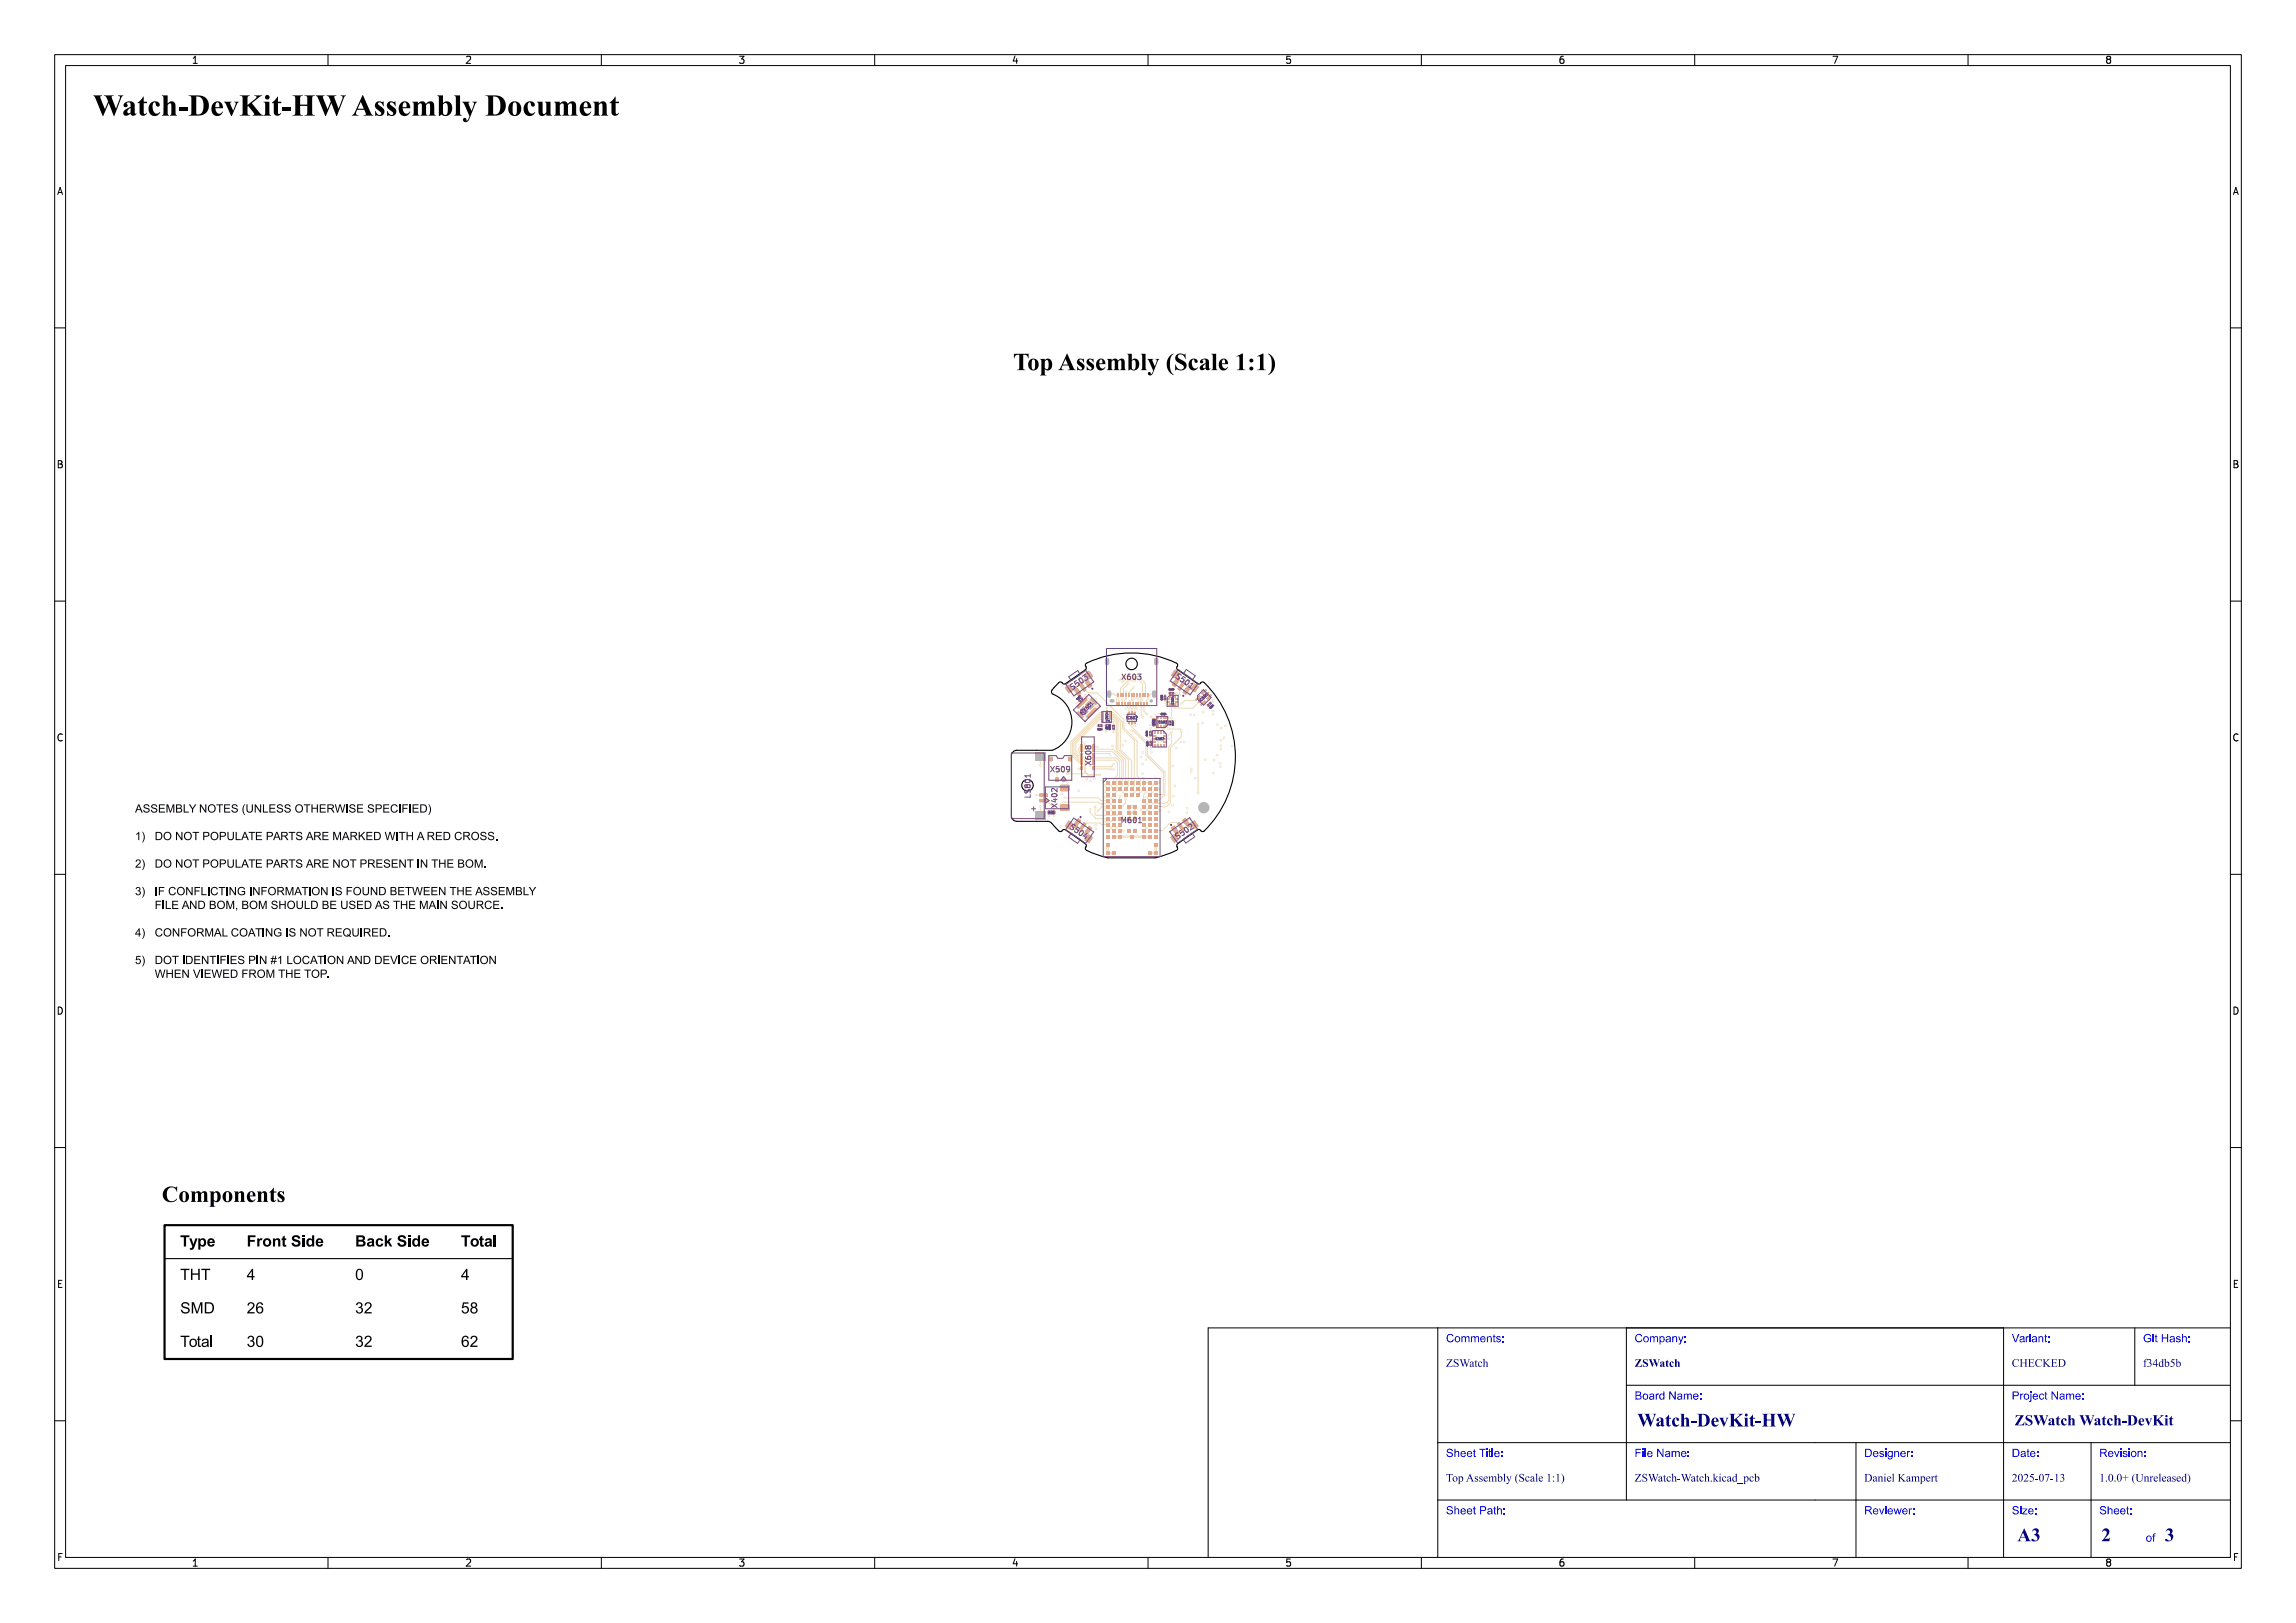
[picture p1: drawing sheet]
<svg xmlns="http://www.w3.org/2000/svg" width="420mm" height="297mm" viewBox="0 0 420 297" stroke-linecap="round" stroke-linejoin="round" font-family="sans-serif">
<defs><g id="words">
<text font-size="5.3" fill="#fff" x="17" y="21.5">Watch-DevKit-HW Assembly Document</text>
<text font-size="4.3" fill="#fff" x="178.3" y="68">Top Assembly (Scale 1:1)</text>
<g font-size="3.3" fill="#fff">
<text x="299.5" y="261.2">Watch-DevKit-HW</text>
<text x="369" y="282.2">A3</text>
<text x="384.4" y="282.3">2</text>
<text x="396" y="282.3">3</text>
</g>
<text font-size="2.7" fill="#fff" x="368.5" y="261">ZSWatch Watch-DevKit</text>
<g font-size="2" fill="#fff">
<text x="264.5" y="245.7">Comments:</text>
<text x="299" y="245.7">Company:</text>
<text x="368" y="245.7">Variant:</text>
<text x="392" y="245.7">Git Hash:</text>
<text x="264.5" y="250.2">ZSWatch</text>
<text x="299" y="250.2">ZSWatch</text>
<text x="368" y="250.2">CHECKED</text>
<text x="392" y="250.2">f34db5b</text>
<text x="299" y="256.2">Board Name:</text>
<text x="368" y="256.2">Project Name:</text>
<text x="264.5" y="266.7">Sheet Title:</text>
<text x="299" y="266.7">File Name:</text>
<text x="341" y="266.7">Designer:</text>
<text x="368" y="266.7">Date:</text>
<text x="384" y="266.7">Revision:</text>
<text x="264.5" y="271.2">Top Assembly (Scale 1:1)</text>
<text x="299" y="271.2">ZSWatch-Watch.kicad_pcb</text>
<text x="341" y="271.2">Daniel Kampert</text>
<text x="368" y="271.2">2025-07-13</text>
<text x="384" y="271.2">1.0.0+ (Unreleased)</text>
<text x="264.5" y="277.2">Sheet Path:</text>
<text x="341" y="277.2">Reviewer:</text>
<text x="368" y="277.2">Size:</text>
<text x="384" y="277.2">Sheet:</text>
<text x="392.5" y="282.2">of</text>
</g>
<g font-size="1.7" fill="#fff">
<text x="35" y="11.6">1</text>
<text x="85" y="11.6">2</text>
<text x="135" y="11.6">3</text>
<text x="185" y="11.6">4</text>
<text x="235" y="11.6">5</text>
<text x="285" y="11.6">6</text>
<text x="335" y="11.6">7</text>
<text x="385" y="11.6">8</text>
<text x="10.5" y="35.6">A</text>
<text x="408.5" y="35.6">A</text>
<text x="10.5" y="85.6">B</text>
<text x="408.5" y="85.6">B</text>
<text x="10.5" y="135.6">C</text>
<text x="408.5" y="135.6">C</text>
<text x="10.5" y="185.6">D</text>
<text x="408.5" y="185.6">D</text>
<text x="10.5" y="235.6">E</text>
<text x="408.5" y="235.6">E</text>
<text x="10.5" y="285.6">F</text>
<text x="35" y="286.7">1</text>
<text x="85" y="286.7">2</text>
<text x="135" y="286.7">3</text>
<text x="185" y="286.7">4</text>
<text x="235" y="286.7">5</text>
<text x="285" y="286.7">6</text>
<text x="335" y="286.7">7</text>
<text x="385" y="286.7">8</text>
<text x="408.5" y="285.6">F</text>
</g>
<g font-size="1.3" fill="#fff">
<text x="205.4" y="124.4">X603</text>
<text x="215.1" y="124.1" transform="rotate(35 215.1 124.1)">S501</text>
<text x="196.4" y="126.2" transform="rotate(-35 196.4 126.2)">S503</text>
<text x="192.3" y="141.3">X509</text>
<text x="199.6" y="139.8" transform="rotate(-90 199.6 139.8)">X608</text>
<text x="188.5" y="145.8" transform="rotate(-90 188.5 145.8)">LS801</text>
<text x="189.5" y="148.4" transform="rotate(-90 189.5 148.4)">+</text>
<text x="193.4" y="147.6" transform="rotate(-90 193.4 147.6)">X402</text>
<text x="195.8" y="151.7" transform="rotate(35 195.8 151.7)">S504</text>
<text x="205.4" y="150.6">M601</text>
<text x="215.6" y="153.5" transform="rotate(-35 215.6 153.5)">S502</text>
</g>
<text font-size=".8" fill="#fff" x="198.2" y="130.6" transform="rotate(-45 198.2 130.6)">MK501</text>
<g font-size=".7" fill="#fff">
<text x="206" y="131.6">IC602</text>
<text x="219.6" y="128.5" transform="rotate(-45 219.6 128.5)">IC501</text>
</g>
<g font-size=".5" fill="#fff">
<text x="202.3" y="130.4" transform="rotate(90 202.3 130.4)">IC604</text>
<text x="214.7" y="129" transform="rotate(-90 214.7 129)">IC504</text>
<text x="211.3" y="135.4">IC502</text>
<text x="211.8" y="132.3">IC503</text>
</g>
<g font-size=".3" fill="#fff">
<text x="197.1" y="128" transform="rotate(-45 197.1 128)">C502</text>
<text x="212.4" y="130.8">C505</text>
<text x="212.6" y="128.1" transform="rotate(-90 212.6 128.1)">C508</text>
<text x="213.9" y="126.3">C509</text>
<text x="221.5" y="129.7" transform="rotate(-45 221.5 129.7)">C501</text>
<text x="200.8" y="133.6">C604</text>
<text x="202.2" y="133.4">R613</text>
<text x="203.1" y="133.5" transform="rotate(-90 203.1 133.5)">C603</text>
<text x="209.9" y="134.6" transform="rotate(-90 209.9 134.6)">C503</text>
<text x="210" y="136.5" transform="rotate(-90 210 136.5)">C504</text>
<text x="211.2" y="132.6" transform="rotate(-90 211.2 132.6)">C506</text>
<text x="214.7" y="132.7" transform="rotate(-90 214.7 132.7)">C507</text>
<text x="191.9" y="148.8">C403</text>
</g>
</g></defs>
<g fill="none" stroke="#000" stroke-width=".2">
<path d="M193.7 124.9a.49 .49 0 0 1 .7 .2h.5l3.6-2.5a.52 .52 0 0 0 0-.8l.1-.3a18.7 18.7 0 0 1 16.7 0l.1 .3-.2 .5 .2 .3 3.7 2.5 .3 .1 .3-.2a.4 .4 0 0 1 .6-.1 18.9 18.9 0 0 1-.2 27.3l-.3-.1-.4-.3-.3 .1-3.7 2.5a.52 .52 0 0 0 0 .8l-.1 .3a16.3 16.3 0 0 1-4 1.5h-8.7a16.3 16.3 0 0 1-4-1.5l-.1-.3 .2-.5-.2-.3-3.6-2.5-.3-.1-.3 .2a.4 .4 0 0 1-.6 .1l-1.1-1.1a1.23 1.23 0 0 0-1-.7h-5.6a1 1 0 0 1-1-1v-11a1 1 0 0 1 1-1h6.5a5.5 5.5 0 0 0 3.6-5.2 5.5 5.5 0 0 0-3.6-5.1l-.2-.3 .1-.3z"/>
<circle cx="207" cy="121.5" r="1.05"/>
<circle cx="187.9" cy="143.7" r="1.05"/>
</g>
<g fill="#eedab5">
<path d="M203 131.9h.4v.3h-.4z" fill-rule="evenodd"/>
<path d="M203 131.5h.4v.2h-.4z" fill-rule="evenodd"/>
<path d="M203 131.1h.4v.2h-.4z" fill-rule="evenodd"/>
<path d="M203 130.7h.4v.2h-.4z" fill-rule="evenodd"/>
<path d="M203 130.3h.4v.2h-.4z" fill-rule="evenodd"/>
<path d="M202.3 130h.3v.5h-.3z" fill-rule="evenodd"/>
<path d="M201.4 130.3h.6v.2h-.6z" fill-rule="evenodd"/>
<path d="M201.4 130.7h.6v.2h-.6z" fill-rule="evenodd"/>
<path d="M201.4 131.1h.6v.2h-.6z" fill-rule="evenodd"/>
<path d="M201.4 131.5h.6v.2h-.6z" fill-rule="evenodd"/>
<path d="M201.4 131.9h.6v.2h-.6z" fill-rule="evenodd"/>
<path d="M202.3 131.8h.3v.5h-.3z" fill-rule="evenodd"/>
<path d="M203.5 132.6h.4v.4h-.4z" fill-rule="evenodd"/>
<path d="M203.5 133.2h.4v.4h-.4z" fill-rule="evenodd"/>
<path d="M217 125.8l.6 .4-.7 1-.6-.5z" fill-rule="evenodd"/>
<path d="M217 125.8l.5-.5 .4 .3-.3 .6z" fill-rule="evenodd"/>
<path d="M215 124.4l.5-.5 .4 .3-.3 .6z" fill-rule="evenodd"/>
<path d="M215 124.4l.6 .4-.7 1-.6-.5z" fill-rule="evenodd"/>
<path d="M216.4 124.6l.5 .3-1 1.5-.5-.3z" fill-rule="evenodd"/>
<path d="M218.5 125.1l.9 .5-.8 1.1-.8-.6z" fill-rule="evenodd"/>
<path d="M214.9 122.5l.8 .6-.7 1.1-.8-.6z" fill-rule="evenodd"/>
<path d="M210.3 135.5h.4v.4h-.4z" fill-rule="evenodd"/>
<path d="M210.3 136.2h.4v.4h-.4z" fill-rule="evenodd"/>
<path d="M192.6 148.4h.4v.5h-.4z" fill-rule="evenodd"/>
<path d="M191.6 148.4h.5v.5h-.5z" fill-rule="evenodd"/>
<path d="M197.2 149.7l.6 .4-.7 1-.6-.5z" fill-rule="evenodd"/>
<path d="M196.5 150.6l.6 .5-.5 .4-.3-.2z" fill-rule="evenodd"/>
<path d="M198.5 152l.7 .5-.6 .4-.3-.2z" fill-rule="evenodd"/>
<path d="M199.2 151.1l.6 .4-.6 1-.7-.5z" fill-rule="evenodd"/>
<path d="M198.2 150.4l.5 .4-1 1.5-.5-.4z" fill-rule="evenodd"/>
<path d="M195.5 150.1l.8 .6-.7 1.1-.8-.6z" fill-rule="evenodd"/>
<path d="M199.1 152.7l.8 .6-.7 1-.8-.6z" fill-rule="evenodd"/>
<path d="M201.3 132.6h.5v.4h-.5z" fill-rule="evenodd"/>
<path d="M200.7 132.6h.4v.4h-.4z" fill-rule="evenodd"/>
<path d="M213.8 131.8h.3v.4h-.3z" fill-rule="evenodd"/>
<path d="M213.8 132.4h.3v.4h-.3z" fill-rule="evenodd"/>
<path d="M202.1 132.6h.4v.4h-.4z" fill-rule="evenodd"/>
<path d="M202.7 132.6h.5v.4h-.5z" fill-rule="evenodd"/>
<path d="M210.3 134.4h.3v.4h-.3z" fill-rule="evenodd"/>
<path d="M210.3 133.7h.3v.4h-.3z" fill-rule="evenodd"/>
<path d="M213.8 126.7h.4v.3h-.4z" fill-rule="evenodd"/>
<path d="M214.4 126.7h.4v.3h-.4z" fill-rule="evenodd"/>
<path d="M212.9 127.2h.4v.4h-.4z" fill-rule="evenodd"/>
<path d="M212.9 127.8h.4v.4h-.4z" fill-rule="evenodd"/>
<path d="M199.9 140.6h.4v.2h-.4z" fill-rule="evenodd"/>
<path d="M199.9 140.2h.4v.2h-.4z" fill-rule="evenodd"/>
<path d="M199.9 139.8h.4v.2h-.4z" fill-rule="evenodd"/>
<path d="M199.9 139.4h.4v.2h-.4z" fill-rule="evenodd"/>
<path d="M199.9 139h.4v.2h-.4z" fill-rule="evenodd"/>
<path d="M199.9 138.6h.4v.2h-.4z" fill-rule="evenodd"/>
<path d="M199.9 138.2h.4v.2h-.4z" fill-rule="evenodd"/>
<path d="M199.9 137.8h.4v.2h-.4z" fill-rule="evenodd"/>
<path d="M199.9 137.4h.4v.2h-.4z" fill-rule="evenodd"/>
<path d="M199.9 137h.4v.2h-.4z" fill-rule="evenodd"/>
<path d="M199.9 136.6h.4v.2h-.4z" fill-rule="evenodd"/>
<path d="M199.9 136.2h.4v.2h-.4z" fill-rule="evenodd"/>
<path d="M197.7 136.2h.4v.2h-.4z" fill-rule="evenodd"/>
<path d="M197.7 136.6h.4v.2h-.4z" fill-rule="evenodd"/>
<path d="M197.7 137h.4v.2h-.4z" fill-rule="evenodd"/>
<path d="M197.7 137.4h.4v.2h-.4z" fill-rule="evenodd"/>
<path d="M197.7 137.8h.4v.2h-.4z" fill-rule="evenodd"/>
<path d="M197.7 138.2h.4v.2h-.4z" fill-rule="evenodd"/>
<path d="M197.7 138.6h.4v.2h-.4z" fill-rule="evenodd"/>
<path d="M197.7 139h.4v.2h-.4z" fill-rule="evenodd"/>
<path d="M197.7 139.4h.4v.2h-.4z" fill-rule="evenodd"/>
<path d="M197.7 139.8h.4v.2h-.4z" fill-rule="evenodd"/>
<path d="M197.7 140.2h.4v.2h-.4z" fill-rule="evenodd"/>
<path d="M197.7 140.6h.4v.2h-.4z" fill-rule="evenodd"/>
<path d="M212.7 133.8h.3v.5h-.3z" fill-rule="evenodd"/>
<path d="M212.2 133.8h.3v.5h-.3z" fill-rule="evenodd"/>
<path d="M211.7 133.8h.3v.5h-.3z" fill-rule="evenodd"/>
<path d="M211.2 133.8h.3v.5h-.3z" fill-rule="evenodd"/>
<path d="M211 134.6h.4v.2h-.4z" fill-rule="evenodd"/>
<path d="M211 135.1h.4v.2h-.4z" fill-rule="evenodd"/>
<path d="M211 135.6h.4v.2h-.4z" fill-rule="evenodd"/>
<path d="M211.2 136.1h.3v.5h-.3z" fill-rule="evenodd"/>
<path d="M211.7 136.1h.3v.5h-.3z" fill-rule="evenodd"/>
<path d="M212.2 136.1h.3v.5h-.3z" fill-rule="evenodd"/>
<path d="M212.7 136.1h.3v.5h-.3z" fill-rule="evenodd"/>
<path d="M212.8 135.6h.5v.2h-.5z" fill-rule="evenodd"/>
<path d="M212.8 135.1h.5v.2h-.5z" fill-rule="evenodd"/>
<path d="M212.8 134.6h.5v.2h-.5z" fill-rule="evenodd"/>
<path d="M214.2 151.5l.6-.5 .7 1-.6 .4z" fill-rule="evenodd"/>
<path d="M214.9 152.4l.6-.4 .3 .6-.4 .3z" fill-rule="evenodd"/>
<path d="M216.2 150.1l.6-.5 .7 1-.6 .4z" fill-rule="evenodd"/>
<path d="M216.9 151l.6-.4 .3 .6-.4 .3z" fill-rule="evenodd"/>
<path d="M215.3 150.7l.5-.3 1 1.5-.5 .3z" fill-rule="evenodd"/>
<path d="M214.1 153.2l.8-.6 .7 1.1-.8 .6z" fill-rule="evenodd"/>
<path d="M217.7 150.7l.8-.6 .8 1.1-.9 .5z" fill-rule="evenodd"/>
<path d="M212.9 130.5h.4v.3h-.4z" fill-rule="evenodd"/>
<path d="M212.3 130.5h.4v.3h-.4z" fill-rule="evenodd"/>
<path d="M197.7 127.7l.2-.2 .3 .3-.3 .3z" fill-rule="evenodd"/>
<path d="M197.2 128.2l.3-.2 .2 .2-.3 .3z" fill-rule="evenodd"/>
<path d="M213.6 127.8h.3v.3h-.3z" fill-rule="evenodd"/>
<path d="M213.6 128.3h.3v.3h-.3z" fill-rule="evenodd"/>
<path d="M213.8 128.8h.4v.4h-.4z" fill-rule="evenodd"/>
<path d="M214.3 128.8h.4v.4h-.4z" fill-rule="evenodd"/>
<path d="M214.8 128.8h.4v.4h-.4z" fill-rule="evenodd"/>
<path d="M215.1 128.3h.3v.3h-.3z" fill-rule="evenodd"/>
<path d="M215.1 127.8h.3v.3h-.3z" fill-rule="evenodd"/>
<path d="M214.8 127.3h.4v.4h-.4z" fill-rule="evenodd"/>
<path d="M214.3 127.3h.4v.4h-.4z" fill-rule="evenodd"/>
<path d="M213.8 127.3h.4v.4h-.4z" fill-rule="evenodd"/>
<path d="M190.2 146.2h1.4l.1 .5-1.5 .1z" fill-rule="evenodd"/>
<path d="M190.2 145.2h1.4l.1 .5-1.5 .1z" fill-rule="evenodd"/>
<path d="M193.9 147.3l1.6-.1 .2 .3v.7l-.3 .2h-1.4l-.1-.2z" fill-rule="evenodd"/>
<path d="M193.9 143.7l1.6-.1 .2 .3v.7l-.3 .2h-1.4l-.1-.3z" fill-rule="evenodd"/>
<path d="M207.4 130.3h.4l-.1 .4h-.3z" fill-rule="evenodd"/>
<path d="M206.9 130.1h.3l-.1 .6h-.2z" fill-rule="evenodd"/>
<path d="M206.3 130.3h.4l-.1 .4h-.3z" fill-rule="evenodd"/>
<path d="M206.3 132h.4l-.1 .4h-.3z" fill-rule="evenodd"/>
<path d="M206.9 132h.3l-.1 .6h-.2z" fill-rule="evenodd"/>
<path d="M207.4 132h.4l-.1 .4h-.3z" fill-rule="evenodd"/>
<path d="M194.3 142.3h.5v.8l-.5-.1z" fill-rule="evenodd"/>
<path d="M193.1 142.3h.5v.8l-.5-.1z" fill-rule="evenodd"/>
<path d="M195.4 138.6h.6v.6h-.6z" fill-rule="evenodd"/>
<path d="M191.9 138.6h.6v.6h-.6z" fill-rule="evenodd"/>
<path d="M198.6 125l.6-.4 .6 .9-.6 .4z" fill-rule="evenodd"/>
<path d="M198.3 124.4l.3-.3 .6 .5-.6 .4z" fill-rule="evenodd"/>
<path d="M196.6 126.4l.6-.4 .6 .9-.6 .5z" fill-rule="evenodd"/>
<path d="M196.3 125.8l.3-.3 .6 .5-.6 .4z" fill-rule="evenodd"/>
<path d="M197.2 125.1l.5-.3 1.1 1.5-.5 .3z" fill-rule="evenodd"/>
<path d="M198.4 123.3l.8-.6 .8 1.1-.9 .6z" fill-rule="evenodd"/>
<path d="M194.8 125.8l.8-.6 .8 1.1-.9 .6z" fill-rule="evenodd"/>
<path d="M199.1 129.6l.7-.7 .3 .3-.7 .7z" fill-rule="evenodd"/>
<path d="M198.8 129.8l.3 .4-.6 .6-.4-.3z" fill-rule="evenodd"/>
<path d="M198.2 129.2l.3 .4-.6 .6-.4-.3z" fill-rule="evenodd"/>
<path d="M198.5 129l.7-.7 .3 .3-.7 .7z" fill-rule="evenodd"/>
<path d="M199.5 127.9l.2-.1 .9 .9-.3 .2-.8-.8z" fill-rule="evenodd"/>
<path d="M200.3 129.6l.3 .1-1.6 1.7-.2-.4z" fill-rule="evenodd"/>
<path d="M197 130.4l.3-.1 .8 .7v.2l-.1 .2z" fill-rule="evenodd"/>
<path d="M197 129.4l1.7-1.6 .1 .1v.2l-1.5 1.5z" fill-rule="evenodd"/>
<path d="M213.2 132.8h.3v.2h-.3z" fill-rule="evenodd"/>
<path d="M213.2 132.3h.3v.2h-.3z" fill-rule="evenodd"/>
<path d="M213.2 131.8h.3v.3h-.3z" fill-rule="evenodd"/>
<path d="M213.2 131.2h.3v.4h-.3z" fill-rule="evenodd"/>
<path d="M212.7 131.2h.3v.4h-.3z" fill-rule="evenodd"/>
<path d="M212.2 131.2h.3v.4h-.3z" fill-rule="evenodd"/>
<path d="M211.7 131.2h.3v.4h-.3z" fill-rule="evenodd"/>
<path d="M211.7 131.8h.3v.3h-.3z" fill-rule="evenodd"/>
<path d="M211.7 132.3h.3v.2h-.3z" fill-rule="evenodd"/>
<path d="M211.7 132.8h.3v.2h-.3z" fill-rule="evenodd"/>
<path d="M212.2 132.8h.3v.3h-.3z" fill-rule="evenodd"/>
<path d="M212.7 132.8h.3v.3h-.3z" fill-rule="evenodd"/>
<path d="M219.4 127.3l.2 .1-.8 .8-.1-.2z" fill-rule="evenodd"/>
<path d="M219.1 128.4l.8-.7 .2 .2-.8 .8z" fill-rule="evenodd"/>
<path d="M220.3 128.2l.2 .2-.8 .7-.1-.2z" fill-rule="evenodd"/>
<path d="M221.4 127.1l.2 .2-.8 .7-.1-.2z" fill-rule="evenodd"/>
<path d="M220.2 127.3l.8-.7 .2 .1-.8 .9z" fill-rule="evenodd"/>
<path d="M219.8 126.9l.7-.8 .2 .2-.7 .8z" fill-rule="evenodd"/>
<path d="M202.3 142.9h.6v.6h-.6z" fill-rule="evenodd"/>
<path d="M203.4 142.9h.6v.6h-.6z" fill-rule="evenodd"/>
<path d="M204.5 142.9h.6v.6h-.6z" fill-rule="evenodd"/>
<path d="M205.6 142.9h.6v.6h-.6z" fill-rule="evenodd"/>
<path d="M206.7 142.9h.6v.6h-.6z" fill-rule="evenodd"/>
<path d="M207.8 142.9h.6v.6h-.6z" fill-rule="evenodd"/>
<path d="M208.9 142.9h.6v.6h-.6z" fill-rule="evenodd"/>
<path d="M210 142.9h.6v.6h-.6z" fill-rule="evenodd"/>
<path d="M211.1 142.9h.6v.6h-.6z" fill-rule="evenodd"/>
<path d="M202.3 144h.6v.6h-.6z" fill-rule="evenodd"/>
<path d="M203.4 144h.6v.6h-.6z" fill-rule="evenodd"/>
<path d="M204.5 144h.6v.6h-.6z" fill-rule="evenodd"/>
<path d="M205.6 144h.6v.6h-.6z" fill-rule="evenodd"/>
<path d="M206.7 144h.6v.6h-.6z" fill-rule="evenodd"/>
<path d="M207.8 144h.6v.6h-.6z" fill-rule="evenodd"/>
<path d="M208.9 144h.6v.6h-.6z" fill-rule="evenodd"/>
<path d="M210 144h.6v.6h-.6z" fill-rule="evenodd"/>
<path d="M211.1 144h.6v.6h-.6z" fill-rule="evenodd"/>
<path d="M202.3 145.1h.6v.6h-.6z" fill-rule="evenodd"/>
<path d="M203.4 145.1h.6v.6h-.6z" fill-rule="evenodd"/>
<path d="M205.6 145.1h.6v.6h-.6z" fill-rule="evenodd"/>
<path d="M206.7 145.1h.6v.6h-.6z" fill-rule="evenodd"/>
<path d="M207.8 145.1h.6v.6h-.6z" fill-rule="evenodd"/>
<path d="M210 145.1h.6v.6h-.6z" fill-rule="evenodd"/>
<path d="M211.1 145.1h.6v.6h-.6z" fill-rule="evenodd"/>
<path d="M202.3 146.2h.6v.6h-.6z" fill-rule="evenodd"/>
<path d="M203.4 146.2h.6v.6h-.6z" fill-rule="evenodd"/>
<path d="M204.5 146.2h.6v.6h-.6z" fill-rule="evenodd"/>
<path d="M208.9 146.2h.6v.6h-.6z" fill-rule="evenodd"/>
<path d="M210 146.2h.6v.6h-.6z" fill-rule="evenodd"/>
<path d="M211.1 146.2h.6v.6h-.6z" fill-rule="evenodd"/>
<path d="M202.3 147.3h.6v.6h-.6z" fill-rule="evenodd"/>
<path d="M203.4 147.3h.6v.6h-.6z" fill-rule="evenodd"/>
<path d="M204.5 147.3h.6v.6h-.6z" fill-rule="evenodd"/>
<path d="M206.2 147.3h.5v.6h-.5z" fill-rule="evenodd"/>
<path d="M207.2 147.3h.6v.6h-.6z" fill-rule="evenodd"/>
<path d="M208.9 147.3h.6v.6h-.6z" fill-rule="evenodd"/>
<path d="M210 147.3h.6v.6h-.6z" fill-rule="evenodd"/>
<path d="M211.1 147.3h.6v.6h-.6z" fill-rule="evenodd"/>
<path d="M202.3 148.4h.6v.6h-.6z" fill-rule="evenodd"/>
<path d="M203.4 148.4h.6v.6h-.6z" fill-rule="evenodd"/>
<path d="M204.5 148.4h.6v.6h-.6z" fill-rule="evenodd"/>
<path d="M206.2 148.4h.5v.6h-.5z" fill-rule="evenodd"/>
<path d="M207.2 148.4h.6v.6h-.6z" fill-rule="evenodd"/>
<path d="M208.9 148.4h.6v.6h-.6z" fill-rule="evenodd"/>
<path d="M210 148.4h.6v.6h-.6z" fill-rule="evenodd"/>
<path d="M211.1 148.4h.6v.6h-.6z" fill-rule="evenodd"/>
<path d="M202.3 149.5h.6v.6h-.6z" fill-rule="evenodd"/>
<path d="M203.4 149.5h.6v.6h-.6z" fill-rule="evenodd"/>
<path d="M204.5 149.5h.6v.6h-.6z" fill-rule="evenodd"/>
<path d="M206.2 149.5h.5v.6h-.5z" fill-rule="evenodd"/>
<path d="M207.2 149.5h.6v.6h-.6z" fill-rule="evenodd"/>
<path d="M208.9 149.5h.6v.6h-.6z" fill-rule="evenodd"/>
<path d="M210 149.5h.6v.6h-.6z" fill-rule="evenodd"/>
<path d="M211.1 149.5h.6v.6h-.6z" fill-rule="evenodd"/>
<path d="M202.3 150.6h.6v.6h-.6z" fill-rule="evenodd"/>
<path d="M203.4 150.6h.6v.6h-.6z" fill-rule="evenodd"/>
<path d="M204.5 150.6h.6v.6h-.6z" fill-rule="evenodd"/>
<path d="M208.9 150.6h.6v.6h-.6z" fill-rule="evenodd"/>
<path d="M210 150.6h.6v.6h-.6z" fill-rule="evenodd"/>
<path d="M211.1 150.6h.6v.6h-.6z" fill-rule="evenodd"/>
<path d="M202.3 151.7h.6v.6h-.6z" fill-rule="evenodd"/>
<path d="M203.4 151.7h.6v.6h-.6z" fill-rule="evenodd"/>
<path d="M204.5 151.7h.6v.6h-.6z" fill-rule="evenodd"/>
<path d="M206.2 151.7h.5v.6h-.5z" fill-rule="evenodd"/>
<path d="M207.2 151.7h.6v.6h-.6z" fill-rule="evenodd"/>
<path d="M208.9 151.7h.6v.6h-.6z" fill-rule="evenodd"/>
<path d="M210 151.7h.6v.6h-.6z" fill-rule="evenodd"/>
<path d="M211.1 151.7h.6v.6h-.6z" fill-rule="evenodd"/>
<path d="M202.3 152.8h.6v.6h-.6z" fill-rule="evenodd"/>
<path d="M203.4 152.8h.6v.6h-.6z" fill-rule="evenodd"/>
<path d="M204.5 152.8h.6v.6h-.6z" fill-rule="evenodd"/>
<path d="M206.7 152.8h.6v.6h-.6z" fill-rule="evenodd"/>
<path d="M208.9 152.8h.6v.6h-.6z" fill-rule="evenodd"/>
<path d="M210 152.8h.6v.6h-.6z" fill-rule="evenodd"/>
<path d="M211.1 152.8h.6v.6h-.6z" fill-rule="evenodd"/>
<path d="M202.3 154.3h.6v.6h-.6z" fill-rule="evenodd"/>
<path d="M211.1 154.3h.6v.6h-.6z" fill-rule="evenodd"/>
<path d="M202.3 155.8h.6v.6h-.6z" fill-rule="evenodd"/>
<path d="M203.4 155.8h.6v.6h-.6z" fill-rule="evenodd"/>
<path d="M210 155.8h.6v.6h-.6z" fill-rule="evenodd"/>
<path d="M211.1 155.8h.6v.6h-.6z" fill-rule="evenodd"/>
<path d="M210.8 132.4h.5v.5h-.5z" fill-rule="evenodd"/>
<path d="M210.8 131.5h.5v.4h-.5z" fill-rule="evenodd"/>
<path d="M209.6 128.6h.3v.7h-.3z" fill-rule="evenodd"/>
<path d="M209.1 128.6h.3v.7h-.3z" fill-rule="evenodd"/>
<path d="M208.6 128.6h.3v.7h-.3z" fill-rule="evenodd"/>
<path d="M208.1 128.6h.3v.7h-.3z" fill-rule="evenodd"/>
<path d="M207.6 128.6h.3v.7h-.3z" fill-rule="evenodd"/>
<path d="M207.1 128.6h.3v.7h-.3z" fill-rule="evenodd"/>
<path d="M206.6 128.6h.3v.7h-.3z" fill-rule="evenodd"/>
<path d="M206.1 128.6h.3v.7h-.3z" fill-rule="evenodd"/>
<path d="M205.6 128.6h.3v.7h-.3z" fill-rule="evenodd"/>
<path d="M205.1 128.6h.3v.7h-.3z" fill-rule="evenodd"/>
<path d="M204.6 128.6h.3v.7h-.3z" fill-rule="evenodd"/>
<path d="M204.1 128.6h.3v.7h-.3z" fill-rule="evenodd"/>
<path d="M204.4 126.9h.2v.7h-.2z" fill-rule="evenodd"/>
<path d="M204.8 126.9h.4v.7h-.4z" fill-rule="evenodd"/>
<path d="M205.3 126.9h.4v.7h-.4z" fill-rule="evenodd"/>
<path d="M205.9 126.9h.3v.7h-.3z" fill-rule="evenodd"/>
<path d="M206.4 126.9h.3v.7h-.3z" fill-rule="evenodd"/>
<path d="M206.9 126.9h.2v.7h-.2z" fill-rule="evenodd"/>
<path d="M207.4 126.9h.2v.7h-.2z" fill-rule="evenodd"/>
<path d="M207.8 126.9h.4v.7h-.4z" fill-rule="evenodd"/>
<path d="M208.3 126.9h.4v.7h-.4z" fill-rule="evenodd"/>
<path d="M208.9 126.9h.3v.7h-.3z" fill-rule="evenodd"/>
<path d="M209.4 126.9h.3v.7h-.3z" fill-rule="evenodd"/>
<path d="M209.9 126.9h.2v.7h-.2z" fill-rule="evenodd"/>
</g>
<g fill="#eedab5">
<circle cx="218.4" cy="126" r=".5"/>
<circle cx="214.9" cy="123.6" r=".5"/>
<circle cx="195.7" cy="150.9" r=".5"/>
<circle cx="199.2" cy="153.3" r=".5"/>
<circle cx="214.8" cy="153.2" r=".5"/>
<circle cx="218.3" cy="150.8" r=".5"/>
<circle cx="199.2" cy="123.7" r=".5"/>
<circle cx="195.7" cy="126.2" r=".5"/>
</g>
<path d="M202.5 120.8v.6M202.9 126.7v.6M211.1 126.7v.6M211.5 120.8v.6" fill="none" stroke="#eedab5" stroke-width=".8"/>
<g fill="#eedab5">
<path d="M220.8 129.1l.2-.3 .3 .3-.3 .3z" fill-rule="evenodd"/>
<path d="M221.4 128.4l.3 .2-.3 .3-.2-.2z" fill-rule="evenodd"/>
<path d="M189.3 148.5h2v1.4h-2z" fill-rule="evenodd"/>
<path d="M189.3 137.6h2v1.6h-2z" fill-rule="evenodd"/>
</g>
<g fill="#eedab5">
<circle cx="197.3" cy="131.1" r=".23"/>
<circle cx="198.4" cy="135.9" r=".22"/>
<circle cx="200" cy="130.7" r=".22"/>
<circle cx="215.2" cy="126.9" r=".22"/>
<circle cx="225.4" cy="136.5" r=".22"/>
<circle cx="213.4" cy="129.1" r=".23"/>
<circle cx="214.6" cy="145.7" r=".23"/>
<circle cx="200.4" cy="128" r=".23"/>
<circle cx="222.1" cy="139.1" r=".23"/>
<circle cx="214.8" cy="132.6" r=".23"/>
<circle cx="197.3" cy="144.7" r=".23"/>
<circle cx="223.2" cy="139.7" r=".23"/>
<circle cx="216" cy="135.8" r=".22"/>
<circle cx="217.8" cy="130.8" r=".23"/>
<circle cx="202.4" cy="129.6" r=".23"/>
<circle cx="206" cy="153.1" r=".22"/>
<circle cx="194.2" cy="145.2" r=".22"/>
<circle cx="208.7" cy="138.5" r=".23"/>
<circle cx="196.6" cy="127.2" r=".22"/>
<circle cx="212" cy="130.7" r=".22"/>
<circle cx="203.1" cy="143.7" r=".23"/>
<circle cx="195.9" cy="141" r=".23"/>
<circle cx="211.4" cy="155.4" r=".23"/>
<circle cx="214.1" cy="124.8" r=".22"/>
<circle cx="189.5" cy="145.5" r=".23"/>
<circle cx="198.8" cy="142.6" r=".22"/>
<circle cx="219.9" cy="126.3" r=".22"/>
<circle cx="198" cy="153" r=".23"/>
<circle cx="197" cy="128.7" r=".22"/>
<circle cx="208" cy="153.1" r=".22"/>
<circle cx="203.7" cy="134" r=".22"/>
<circle cx="214.5" cy="140.2" r=".22"/>
<circle cx="212" cy="143.2" r=".22"/>
<circle cx="210.5" cy="131.2" r=".22"/>
<circle cx="217.7" cy="149.8" r=".23"/>
<circle cx="199.8" cy="124.7" r=".22"/>
<circle cx="199.4" cy="140.1" r=".23"/>
<circle cx="207" cy="147.6" r=".22"/>
<circle cx="218.5" cy="130.8" r=".23"/>
<circle cx="217.9" cy="141.2" r=".23"/>
<circle cx="223.2" cy="140.3" r=".22"/>
<circle cx="209" cy="139.8" r=".22"/>
<circle cx="221.9" cy="130.7" r=".22"/>
<circle cx="210.5" cy="133.3" r=".23"/>
<circle cx="207" cy="129.8" r=".22"/>
<circle cx="217.9" cy="140.7" r=".23"/>
<circle cx="203.5" cy="136.5" r=".22"/>
<circle cx="217.2" cy="147.9" r=".23"/>
<circle cx="214" cy="152.3" r=".23"/>
<circle cx="221.9" cy="128.2" r=".22"/>
<circle cx="202.6" cy="155.3" r=".23"/>
<circle cx="200.9" cy="133.3" r=".22"/>
<circle cx="221.9" cy="130.1" r=".23"/>
<circle cx="200.5" cy="151.7" r=".22"/>
<circle cx="214.9" cy="143.8" r=".23"/>
<circle cx="196.6" cy="152.1" r=".23"/>
<circle cx="212.5" cy="127.4" r=".23"/>
<circle cx="217.7" cy="127" r=".22"/>
<circle cx="210.5" cy="135.2" r=".22"/>
<circle cx="191.8" cy="149.3" r=".22"/>
<circle cx="212.8" cy="133.4" r=".23"/>
<circle cx="210.5" cy="137" r=".22"/>
<circle cx="214.8" cy="132" r=".23"/>
<circle cx="209.1" cy="142.4" r=".23"/>
<circle cx="202.9" cy="133.3" r=".23"/>
<circle cx="213.8" cy="148.6" r=".23"/>
<circle cx="222" cy="141.5" r=".22"/>
<circle cx="221.6" cy="129.4" r=".22"/>
<circle cx="217.1" cy="148.7" r=".22"/>
<circle cx="214" cy="126.4" r=".23"/>
<circle cx="212.5" cy="128" r=".22"/>
<circle cx="194" cy="151.3" r=".22"/>
<circle cx="216.7" cy="135.8" r=".23"/>
<circle cx="210.4" cy="132.7" r=".23"/>
<circle cx="210" cy="134.9" r=".23"/>
<circle cx="200.8" cy="136.7" r=".22"/>
<circle cx="200.5" cy="151" r=".23"/>
<circle cx="203.7" cy="139.9" r=".22"/>
<circle cx="203.7" cy="140.8" r=".23"/>
<circle cx="219.2" cy="145.2" r=".23"/>
<circle cx="214.5" cy="147.4" r=".22"/>
<circle cx="219.2" cy="132.4" r=".23"/>
<circle cx="192.8" cy="149.3" r=".22"/>
<circle cx="205.4" cy="144.8" r=".22"/>
<circle cx="200.8" cy="148.4" r=".23"/>
<circle cx="194.5" cy="146.8" r=".23"/>
<circle cx="194.8" cy="146" r=".23"/>
<circle cx="202" cy="145.9" r=".22"/>
<circle cx="202" cy="148.1" r=".23"/>
<circle cx="203.1" cy="148.1" r=".22"/>
<circle cx="202.3" cy="133.9" r=".22"/>
<circle cx="202" cy="144.8" r=".22"/>
<circle cx="208.2" cy="127.9" r=".23"/>
<circle cx="206" cy="129.7" r=".22"/>
<circle cx="205.5" cy="152" r=".22"/>
<circle cx="203.1" cy="138.1" r=".23"/>
<circle cx="202" cy="143.7" r=".22"/>
<circle cx="218.6" cy="142.4" r=".23"/>
<circle cx="201.5" cy="133.3" r=".23"/>
<circle cx="197.3" cy="137.5" r=".23"/>
<circle cx="209" cy="141.6" r=".22"/>
<circle cx="211.4" cy="142.4" r=".23"/>
<circle cx="197.3" cy="140.7" r=".23"/>
<circle cx="222.7" cy="138.2" r=".23"/>
<circle cx="198.5" cy="139" r=".22"/>
<circle cx="220.5" cy="139" r=".22"/>
<circle cx="201.1" cy="141.8" r=".23"/>
<circle cx="223.3" cy="136.5" r=".22"/>
<circle cx="195.2" cy="141.6" r=".22"/>
<circle cx="220" cy="132.3" r=".22"/>
<circle cx="223.4" cy="135.4" r=".23"/>
<circle cx="223.4" cy="133.2" r=".23"/>
<circle cx="207.4" cy="125.8" r=".22"/>
<circle cx="209.7" cy="151.5" r=".22"/>
<circle cx="222.7" cy="132.6" r=".22"/>
<circle cx="208" cy="129.7" r=".22"/>
<circle cx="212.1" cy="148.3" r=".23"/>
<circle cx="204.7" cy="128.1" r=".23"/>
<circle cx="204.8" cy="124.5" r=".22"/>
<circle cx="203.2" cy="151.4" r=".23"/>
<circle cx="204.2" cy="151.5" r=".22"/>
<circle cx="205.3" cy="127.9" r=".22"/>
<circle cx="205.3" cy="124.8" r=".22"/>
<circle cx="211.8" cy="135.8" r=".22"/>
<circle cx="209.7" cy="147.1" r=".22"/>
<circle cx="211.4" cy="131" r=".23"/>
<circle cx="211.4" cy="133.4" r=".23"/>
<circle cx="208.7" cy="148.2" r=".22"/>
<circle cx="209.6" cy="139" r=".22"/>
<circle cx="199.4" cy="148.1" r=".23"/>
<circle cx="199.4" cy="142.9" r=".22"/>
<circle cx="207.6" cy="132.8" r=".22"/>
<circle cx="207" cy="133.7" r=".22"/>
<circle cx="200.3" cy="147.6" r=".22"/>
<circle cx="200.2" cy="142.5" r=".22"/>
<circle cx="207.6" cy="144.8" r=".22"/>
<circle cx="209.1" cy="131.3" r=".23"/>
<circle cx="206.4" cy="125.1" r=".23"/>
<circle cx="206.7" cy="128.3" r=".23"/>
<circle cx="207.5" cy="127.8" r=".22"/>
<circle cx="208.7" cy="144.8" r=".23"/>
<circle cx="207.6" cy="124.6" r=".22"/>
<circle cx="209.8" cy="130.7" r=".23"/>
<circle cx="215.8" cy="127.2" r=".22"/>
<circle cx="198.5" cy="132.2" r=".23"/>
<circle cx="205.5" cy="149.5" r=".22"/>
<circle cx="224.2" cy="132.8" r=".22"/>
<circle cx="212" cy="144.3" r=".22"/>
<circle cx="202" cy="150.4" r=".22"/>
<circle cx="201.1" cy="129.5" r=".22"/>
<circle cx="209" cy="137.7" r=".22"/>
<circle cx="223.9" cy="135" r=".22"/>
<circle cx="199" cy="139.6" r=".22"/>
<circle cx="198.5" cy="127.2" r=".22"/>
<circle cx="210.6" cy="137.7" r=".22"/>
<circle cx="194.2" cy="140.4" r=".22"/>
<circle cx="195.2" cy="143.2" r=".23"/>
<circle cx="223.3" cy="137.1" r=".23"/>
<circle cx="215.2" cy="136.9" r=".22"/>
<circle cx="214.3" cy="134" r=".22"/>
<circle cx="213.3" cy="147" r=".23"/>
<circle cx="214.3" cy="131.4" r=".22"/>
<circle cx="213.8" cy="135.2" r=".23"/>
<circle cx="213.2" cy="128.6" r=".22"/>
<circle cx="212.9" cy="147.6" r=".22"/>
<circle cx="216.1" cy="133.7" r=".22"/>
<circle cx="213.8" cy="133.4" r=".23"/>
<circle cx="216.1" cy="128.8" r=".22"/>
<circle cx="204.8" cy="145.7" r=".22"/>
<circle cx="205.4" cy="136.4" r=".23"/>
<circle cx="205.9" cy="146.2" r=".22"/>
<circle cx="205.9" cy="135.6" r=".22"/>
<circle cx="209.7" cy="145.9" r=".22"/>
<circle cx="209.7" cy="144.9" r=".22"/>
<circle cx="210.8" cy="144.9" r=".23"/>
<circle cx="206" cy="126.6" r=".22"/>
<circle cx="208.8" cy="128.1" r=".23"/>
<circle cx="207" cy="131.3" r=".23"/>
<circle cx="220.1" cy="130.3" r=".22"/>
<circle cx="209.8" cy="148.2" r=".23"/>
<circle cx="190.3" cy="140.1" r=".22"/>
<circle cx="190.3" cy="147.6" r=".22"/>
</g>
<g fill="none" stroke="#eedab5" stroke-width=".2">
<path d="M190.3 138.4v1.7M200.1 136.3v.4h.7M200.1 139.5v.4h-.5l-.2 .2M200.5 136.7h-.1M200.9 132.8v.5M201.6 132.8v.5M202.9 127h.9l.2 .2h.5v.4l-.2 .3v1M203 132.8v.5M203.7 133.4v.6M203.7 139.9l-.4 .4h-3.2M206 126.6v1.2l-.3 .3v.8M207 131.3v1"/>
<path d="M208.5 127.2v.4l.3 .3v.2l-.5 .3v.5M210 134.9l.4-.3 1.1 .1 1 1h.5M210.5 133.3v.6M210.5 135.2v.5h.7M211.1 127h-.6l-.2 .2h-.3v.7l-.3 .3v.7M211.2 135.7h.1M211.2 134.7h.1M211.2 135.2v.5M211.3 136.4h.1M211.3 136.4h-.8v.6M212.5 127.4h.6M212.5 128h2l.5 .5h.3v.2l-.3 .3"/>
<path d="M212.9 133.4v.6M213 135.7h.1M213.1 128h.1M214 126.9v.6M214 129h.1M214 129l-.6 .1M215.2 126.9h-.6l-.1 .6h.5M219.2 132.4v12.8M219.9 126.3l.3 .3M220 128.6l.3 .3h.6M221 129.1l.3 .3h.3M221.9 128.2l-.4 .5"/>
<path d="M223.4 136.4v.1M189.5 145.5h2M190.3 147.6v1.6M190.9 146.5h.6l1.3 1.3v1.5M191.8 148.7v.6M197.9 140.3v.4h-.6M197.9 140.3h.1M200.1 140.7l3.6 .1M209.1 142.4l.1 .1v1.8M209.2 143.2h1.1M211.4 144.3h.6M212 143.2h-.6l-1.1 1.1"/>
<path d="M217.7 149.8l-.7 .8"/>
</g>
<path d="M202.6 154.6v1.5h1.1M203.7 153.1h6.6M206.4 147.6h1.2v1.1h-1.2zM211.4 154.6v1.5h-1.1" fill="none" stroke="#eedab5" stroke-width=".4"/>
<g fill="none" stroke="#eedab5" stroke-width=".18">
<path d="M197 126.4v.4l-.4 .4M197 128.7l.4-.4 .6 .4M197.9 127.8l.6-.6 .8 .8v.5l-.3 .3M197.9 136.3v.4h-.3l-.3 .3v.7l.2 .2h.4M198 125.7l1.1 1.1h1.6l4.9 4.9v1.5l2.4 2.4v6.4l.6 .6v1.2l-.5 .5M198 129.7l-.3 .4v.6l-.4 .4M198.4 135.9v1.5l-.5 .1v-.4M198.6 130.3l-.1 .2v1.7M199.6 129.4l.2-.2h1l.3 .3M199.7 130.4l.3 .3M199.8 124.7l-.3 .3h-.5M200.1 137.9h.1"/>
<path d="M200.1 139.1h3.9l.4 .4v2.4l-.7 .7v.6M200.1 137.5h3.4l1.7 1.7v3.2l-.4 .4v.4M200.1 137.1h3.5l1.9 1.9v3.5l-.2 .2v1.1l-.5 .5M200.1 138.7h4.1l.6 .6v2.9l-.5 .5v2.1l-.6 .6M200.1 137.9h2.8l.2 .2M200.4 128l-.4 .4M201.1 129.5h.1M201.7 130.4h-.5l-5.3 5.3v2.4l1.4 1.4h.6M201.7 130.8h-.5l-5 5v2.2l1.1 1.1h.6M201.7 131.2h-.5l-4.7 4.7v2l.8 .8h.6M201.7 131.6h-.5l-4.4 4.4v1.8l.5 .5h.6M201.7 132l-.1 .3v.5"/>
<path d="M202.5 129.6v.7M202.5 132.1v.3l-.2 .2v1.3M203.2 132h.3l.2 .2v.6h-.7M203.2 130.8h.4l1.3 1.3v5l2.1 2.1v4M203.2 130.4h.4l1.7 1.7v1.2l2.2 2.2v8.3l-.5 .5M203.2 131.6h.4l.6 .6v5.1l1.7 1.7v4.2M203.2 131.2h.4l.9 .9v5l1.9 1.9v4.8l-.5 .5M203.7 133.4h.1M204.8 124.5l.7-.7h2.8l1.2 1.2v2.2M204.8 128.1v.8M205.3 124.8h.1M205.3 127.9v1"/>
<path d="M205.3 124.8l.7-.7h2l1 1v2.1M206.2 128.9v.6l-.2 .2M206.4 125.1l-.9 .9v1.2M206.4 125.1h.1M206.5 132.2v.3l3.4 3.4v2.2l3.2 3.2v4.1l-1.1 1.1h-.6M206.7 128.3h.1M206.7 128.3v1.2l-.2 .2v.8M207 127.2v.7l.2 .3v1.1l.4 .4v.8M207 133.7h.3l2.3 2.3v2.2l3.2 3.2v3.9l-.1 .1h-1.3M207 129.8v.6M207.4 125.8l-.9 .9v.5M207.5 127.2v.6"/>
<path d="M207.5 127.8h.1M207.6 132.2v.6M207.6 124.6h-1.3l-1.3 1.3v1.3M207.8 128.9v.6l.2 .2M208 127.2v.5l.2 .2M208.7 128.9v2l.4 .4M209.2 128.9v1.3l.6 .5M210.4 132.7h.9l.3-.3h.2v.5M210.5 131.2l.6 .5h.4l.3 .2M211.4 131l.4 .4M211.9 135.8v.6M212 130.7h.5l-.1 .7"/>
<path d="M213 134.7h.6l.7-.7v2.1l-.5 .5v9.9l-.5 .5h-2.4l-.6 .6M213 135.2h.8M213.1 130.7v.3l-.2 .2v.2M213.4 131.9l1.4 .1M213.4 132.9l.4 .5h2l.3 .3v1.1l-2 2v10.1l-.7 .7h-2M213.7 128.5l-.5 .1M214 126.4v.5M214 132.6h.1M214 132.6h.8M214.1 124.8h.1M214.1 124.8h1M214.5 129.2l-.2 .2v2h-.9"/>
<path d="M214.5 129v.2M216.1 125.5l-.3 .3v1.4M217.1 126.2v.2l.6 .6M219.1 127.7l-.4 .5h-2l-.6 .6M219.6 128.2l-1.4 1.4h-3.3l-.4-.4M194.2 140.4l-.9 .9v1.4M194.5 146.8h6.4l.3 .3h2l.5 .5M194.5 142.7l.7 .5M194.8 146h6.1l.5 .5h1.2M197 150.6l-.4 .4v1.1M198.5 141.3l-.3 .3h-3M199 152l-1 1"/>
<path d="M199.4 148.1v.6l1.1 1.1h2.1M200.3 147.6v1.4l.2 .2h3.8l.5-.5M201.5 147.1h.1M202 148.1l.6 .6M202 148.1h.1M202 145.9h1.1l.6 .6M202 144.8l.6 .6M202 143.7l.6 .6M202.6 143.2l1.1 1.1M202.6 147.6h-1l-.8 .8M202.6 148.7h.1M202.6 150.9h-1l-.3-.3h-2.6l-.7 .7"/>
<path d="M203.1 148.1l.6 .6M203.2 151.4v.1M203.2 151.5l.5 .5M203.7 150.9h.1M203.7 150.9l.6 .6M203.7 149.8l-.6 .6h-1.1M204.8 152h.7M204.8 145.7v.8M204.8 148.7h.1M205.4 144.8l.5 .6M205.5 149.5l-.3 .3h-.4M205.9 146.2v.7l-.6 .7h-.5"/>
<path d="M207 145.4h.1M207.6 144.8l-.6 .6M208.7 144.8l-.6 .6M208.7 148.2l.5 .5M209.7 151.5l-.5 .5M209.7 147.1l-.5 .5M209.7 145.9l.6 .6M209.7 144.9l-.5 .5v1.1M209.8 148.2l.5 .5M210.8 144.9l-.5 .5M212.1 148.3l-.4 .4h-.3M214.7 152l.2 .2"/>
<path d="M215 152h-.7l-.3 .3M216 151.3l-.8-.8h-1.1l-1.5 1.5h-1.2"/>
</g>
<path d="M198.5 139v2.3l.5 .5h2.1M201.1 141.8h.1" fill="none" stroke="#eedab5" stroke-width=".3"/>
<g fill="#fff">
<circle cx="197.3" cy="131.1" r=".13"/>
<circle cx="198.4" cy="135.9" r=".12"/>
<circle cx="200" cy="130.7" r=".13"/>
<circle cx="215.2" cy="126.9" r=".13"/>
<circle cx="225.4" cy="136.5" r=".13"/>
<circle cx="213.4" cy="129.1" r=".13"/>
<circle cx="214.6" cy="145.7" r=".13"/>
<circle cx="200.4" cy="128" r=".13"/>
<circle cx="222.1" cy="139.1" r=".12"/>
<circle cx="214.8" cy="132.6" r=".12"/>
<circle cx="197.3" cy="144.7" r=".12"/>
<circle cx="223.2" cy="139.7" r=".12"/>
<circle cx="216" cy="135.8" r=".13"/>
<circle cx="217.8" cy="130.8" r=".12"/>
<circle cx="202.4" cy="129.6" r=".12"/>
<circle cx="206" cy="153.1" r=".13"/>
<circle cx="194.2" cy="145.2" r=".12"/>
<circle cx="208.7" cy="138.5" r=".13"/>
<circle cx="196.6" cy="127.2" r=".13"/>
<circle cx="212" cy="130.7" r=".13"/>
<circle cx="203.1" cy="143.7" r=".12"/>
<circle cx="195.9" cy="141" r=".12"/>
<circle cx="211.4" cy="155.4" r=".13"/>
<circle cx="214.1" cy="124.8" r=".13"/>
<circle cx="189.5" cy="145.5" r=".13"/>
<circle cx="198.8" cy="142.6" r=".13"/>
<circle cx="219.9" cy="126.3" r=".13"/>
<circle cx="198" cy="153" r=".13"/>
<circle cx="197" cy="128.7" r=".12"/>
<circle cx="208" cy="153.1" r=".13"/>
<circle cx="203.7" cy="134" r=".12"/>
<circle cx="214.5" cy="140.2" r=".13"/>
<circle cx="212" cy="143.2" r=".13"/>
<circle cx="210.5" cy="131.2" r=".13"/>
<circle cx="217.7" cy="149.8" r=".13"/>
<circle cx="199.8" cy="124.7" r=".12"/>
<circle cx="199.4" cy="140.1" r=".12"/>
<circle cx="207" cy="147.6" r=".13"/>
<circle cx="218.4" cy="130.8" r=".13"/>
<circle cx="217.9" cy="141.2" r=".12"/>
<circle cx="223.2" cy="140.3" r=".13"/>
<circle cx="209" cy="139.8" r=".13"/>
<circle cx="221.9" cy="130.7" r=".13"/>
<circle cx="210.5" cy="133.3" r=".13"/>
<circle cx="207" cy="129.8" r=".12"/>
<circle cx="217.9" cy="140.7" r=".13"/>
<circle cx="203.5" cy="136.5" r=".12"/>
<circle cx="217.2" cy="147.9" r=".12"/>
<circle cx="214" cy="152.3" r=".12"/>
<circle cx="221.9" cy="128.2" r=".12"/>
<circle cx="202.6" cy="155.3" r=".12"/>
<circle cx="200.9" cy="133.3" r=".12"/>
<circle cx="221.9" cy="130.1" r=".12"/>
<circle cx="200.5" cy="151.7" r=".13"/>
<circle cx="214.9" cy="143.8" r=".13"/>
<circle cx="196.6" cy="152.1" r=".12"/>
<circle cx="212.5" cy="127.4" r=".12"/>
<circle cx="217.7" cy="127" r=".13"/>
<circle cx="210.5" cy="135.2" r=".13"/>
<circle cx="191.8" cy="149.3" r=".13"/>
<circle cx="212.8" cy="133.4" r=".12"/>
<circle cx="210.5" cy="137" r=".13"/>
<circle cx="214.8" cy="132" r=".12"/>
<circle cx="209.1" cy="142.4" r=".12"/>
<circle cx="202.9" cy="133.3" r=".12"/>
<circle cx="213.8" cy="148.6" r=".13"/>
<circle cx="222" cy="141.5" r=".13"/>
<circle cx="221.6" cy="129.4" r=".13"/>
<circle cx="217.1" cy="148.7" r=".13"/>
<circle cx="214" cy="126.4" r=".13"/>
<circle cx="212.5" cy="128" r=".12"/>
<circle cx="194" cy="151.3" r=".12"/>
<circle cx="216.6" cy="135.8" r=".13"/>
<circle cx="210.4" cy="132.7" r=".12"/>
<circle cx="210" cy="134.9" r=".12"/>
<circle cx="200.8" cy="136.7" r=".13"/>
<circle cx="200.5" cy="151" r=".12"/>
<circle cx="203.7" cy="139.9" r=".13"/>
<circle cx="203.7" cy="140.8" r=".13"/>
<circle cx="219.2" cy="145.2" r=".12"/>
<circle cx="214.5" cy="147.4" r=".12"/>
<circle cx="219.2" cy="132.4" r=".12"/>
<circle cx="192.8" cy="149.3" r=".12"/>
<circle cx="205.4" cy="144.8" r=".13"/>
<circle cx="200.8" cy="148.4" r=".12"/>
<circle cx="194.5" cy="146.8" r=".13"/>
<circle cx="194.8" cy="146" r=".12"/>
<circle cx="202" cy="145.9" r=".13"/>
<circle cx="202" cy="148.1" r=".13"/>
<circle cx="203.1" cy="148.1" r=".13"/>
<circle cx="202.3" cy="133.9" r=".13"/>
<circle cx="202" cy="144.8" r=".13"/>
<circle cx="208.2" cy="127.9" r=".13"/>
<circle cx="206" cy="129.7" r=".13"/>
<circle cx="205.5" cy="152" r=".12"/>
<circle cx="203.1" cy="138.1" r=".13"/>
<circle cx="202" cy="143.7" r=".12"/>
<circle cx="218.6" cy="142.4" r=".12"/>
<circle cx="201.5" cy="133.3" r=".12"/>
<circle cx="197.3" cy="137.5" r=".12"/>
<circle cx="209" cy="141.6" r=".12"/>
<circle cx="211.4" cy="142.4" r=".12"/>
<circle cx="197.3" cy="140.7" r=".12"/>
<circle cx="222.7" cy="138.2" r=".12"/>
<circle cx="198.5" cy="139" r=".13"/>
<circle cx="220.5" cy="139" r=".13"/>
<circle cx="201.1" cy="141.8" r=".13"/>
<circle cx="223.3" cy="136.4" r=".13"/>
<circle cx="195.2" cy="141.6" r=".12"/>
<circle cx="220" cy="132.3" r=".13"/>
<circle cx="223.4" cy="135.5" r=".13"/>
<circle cx="223.4" cy="133.2" r=".12"/>
<circle cx="207.4" cy="125.8" r=".13"/>
<circle cx="209.7" cy="151.5" r=".13"/>
<circle cx="222.7" cy="132.6" r=".13"/>
<circle cx="208" cy="129.7" r=".12"/>
<circle cx="212.1" cy="148.3" r=".12"/>
<circle cx="204.7" cy="128.1" r=".12"/>
<circle cx="204.7" cy="124.5" r=".12"/>
<circle cx="203.2" cy="151.4" r=".13"/>
<circle cx="204.3" cy="151.5" r=".13"/>
<circle cx="205.3" cy="127.9" r=".12"/>
<circle cx="205.3" cy="124.8" r=".13"/>
<circle cx="211.9" cy="135.7" r=".12"/>
<circle cx="209.7" cy="147.1" r=".13"/>
<circle cx="211.4" cy="131" r=".13"/>
<circle cx="211.4" cy="133.4" r=".13"/>
<circle cx="208.7" cy="148.2" r=".13"/>
<circle cx="209.6" cy="139" r=".13"/>
<circle cx="199.4" cy="148.1" r=".12"/>
<circle cx="199.4" cy="142.9" r=".13"/>
<circle cx="207.6" cy="132.8" r=".13"/>
<circle cx="207" cy="133.7" r=".13"/>
<circle cx="200.3" cy="147.6" r=".13"/>
<circle cx="200.2" cy="142.5" r=".13"/>
<circle cx="207.6" cy="144.8" r=".13"/>
<circle cx="209.1" cy="131.3" r=".12"/>
<circle cx="206.4" cy="125.1" r=".12"/>
<circle cx="206.8" cy="128.3" r=".12"/>
<circle cx="207.5" cy="127.8" r=".12"/>
<circle cx="208.7" cy="144.8" r=".12"/>
<circle cx="207.6" cy="124.6" r=".13"/>
<circle cx="209.8" cy="130.7" r=".13"/>
<circle cx="215.8" cy="127.2" r=".13"/>
<circle cx="198.5" cy="132.2" r=".12"/>
<circle cx="205.5" cy="149.5" r=".13"/>
<circle cx="224.2" cy="132.8" r=".13"/>
<circle cx="212" cy="144.3" r=".13"/>
<circle cx="202" cy="150.4" r=".12"/>
<circle cx="201.1" cy="129.5" r=".13"/>
<circle cx="209" cy="137.7" r=".12"/>
<circle cx="223.9" cy="135" r=".13"/>
<circle cx="199" cy="139.6" r=".13"/>
<circle cx="198.5" cy="127.2" r=".13"/>
<circle cx="210.6" cy="137.7" r=".12"/>
<circle cx="194.2" cy="140.4" r=".13"/>
<circle cx="195.2" cy="143.2" r=".12"/>
<circle cx="223.3" cy="137.1" r=".13"/>
<circle cx="215.2" cy="136.9" r=".13"/>
<circle cx="214.3" cy="134" r=".12"/>
<circle cx="213.3" cy="147" r=".12"/>
<circle cx="214.3" cy="131.4" r=".13"/>
<circle cx="213.8" cy="135.2" r=".13"/>
<circle cx="213.2" cy="128.6" r=".12"/>
<circle cx="212.9" cy="147.6" r=".13"/>
<circle cx="216.1" cy="133.7" r=".13"/>
<circle cx="213.8" cy="133.4" r=".13"/>
<circle cx="216.1" cy="128.8" r=".13"/>
<circle cx="204.8" cy="145.7" r=".13"/>
<circle cx="205.4" cy="136.4" r=".12"/>
<circle cx="205.9" cy="146.2" r=".13"/>
<circle cx="205.9" cy="135.6" r=".12"/>
<circle cx="209.7" cy="145.9" r=".13"/>
<circle cx="209.7" cy="144.9" r=".13"/>
<circle cx="210.8" cy="144.9" r=".13"/>
<circle cx="206" cy="126.6" r=".12"/>
<circle cx="208.8" cy="128.1" r=".12"/>
<circle cx="207" cy="131.3" r=".12"/>
<circle cx="220.1" cy="130.3" r=".12"/>
<circle cx="209.8" cy="148.2" r=".13"/>
<circle cx="190.3" cy="140.1" r=".13"/>
<circle cx="190.3" cy="147.6" r=".13"/>
<circle cx="218.4" cy="126" r=".4"/>
<circle cx="214.9" cy="123.6" r=".4"/>
<circle cx="195.7" cy="150.9" r=".4"/>
<circle cx="199.2" cy="153.3" r=".4"/>
<circle cx="220.2" cy="147.8" r="1.05"/>
<circle cx="214.8" cy="153.2" r=".4"/>
<circle cx="218.3" cy="150.8" r=".4"/>
<circle cx="199.2" cy="123.7" r=".4"/>
<circle cx="195.7" cy="126.2" r=".4"/>
<circle cx="210.6" cy="128.3" r=".33"/>
</g>
<path d="M203.2 128.3h.3" fill="none" stroke="#fff" stroke-width=".65"/>
<path d="M202.5 120.8v.6M202.9 126.7v.6M211.1 126.7v.6M211.5 120.8v.6" fill="none" stroke="#fff" stroke-width=".5"/>
<g fill="#b9b9b9" stroke="#b9b9b9" stroke-width=".18">
<path d="M197 129.4l1.7-1.6 .1 .1v.2l-1.5 1.5z" fill-rule="evenodd"/>
<path d="M197.2 130.3h.1l.8 .8-.1 .3-1-1z" fill-rule="evenodd"/>
<path d="M198.8 131.1l1.5-1.5 .3 .1-1.6 1.7z" fill-rule="evenodd"/>
<path d="M199.5 127.9l.2-.1 .9 .9-.3 .2-.8-.8z" fill-rule="evenodd"/>
</g>
<g fill="#b9b9b9">
<path d="M203 131.9h.4v.3h-.4z" fill-rule="evenodd"/>
<path d="M203 131.5h.4v.2h-.4z" fill-rule="evenodd"/>
<path d="M203 131.1h.4v.2h-.4z" fill-rule="evenodd"/>
<path d="M203 130.7h.4v.2h-.4z" fill-rule="evenodd"/>
<path d="M203 130.3h.4v.2h-.4z" fill-rule="evenodd"/>
<path d="M202.3 130h.3v.5h-.3z" fill-rule="evenodd"/>
<path d="M201.4 130.3h.6v.2h-.6z" fill-rule="evenodd"/>
<path d="M201.4 130.7h.6v.2h-.6z" fill-rule="evenodd"/>
<path d="M201.4 131.1h.6v.2h-.6z" fill-rule="evenodd"/>
<path d="M201.4 131.5h.6v.2h-.6z" fill-rule="evenodd"/>
<path d="M201.4 131.9h.6v.2h-.6z" fill-rule="evenodd"/>
<path d="M202.3 131.8h.3v.5h-.3z" fill-rule="evenodd"/>
<path d="M203.5 132.6h.4v.4h-.4z" fill-rule="evenodd"/>
<path d="M203.5 133.2h.4v.4h-.4z" fill-rule="evenodd"/>
<path d="M217 125.8l.6 .4-.7 1-.6-.5z" fill-rule="evenodd"/>
<path d="M217 125.8l.5-.5 .4 .3-.3 .6z" fill-rule="evenodd"/>
<path d="M215 124.4l.5-.5 .4 .3-.3 .6z" fill-rule="evenodd"/>
<path d="M215 124.4l.6 .4-.7 1-.6-.5z" fill-rule="evenodd"/>
<path d="M216.4 124.6l.5 .3-1 1.5-.5-.3z" fill-rule="evenodd"/>
<path d="M218.5 125.1l.9 .5-.8 1.1-.8-.6z" fill-rule="evenodd"/>
<path d="M214.9 122.5l.8 .6-.7 1.1-.8-.6z" fill-rule="evenodd"/>
<path d="M210.3 135.5h.4v.4h-.4z" fill-rule="evenodd"/>
<path d="M210.3 136.2h.4v.4h-.4z" fill-rule="evenodd"/>
<path d="M192.6 148.4h.4v.5h-.4z" fill-rule="evenodd"/>
<path d="M191.6 148.4h.5v.5h-.5z" fill-rule="evenodd"/>
<path d="M197.2 149.7l.6 .4-.7 1-.6-.5z" fill-rule="evenodd"/>
<path d="M196.5 150.6l.6 .5-.5 .4-.3-.2z" fill-rule="evenodd"/>
<path d="M198.5 152l.7 .5-.6 .4-.3-.2z" fill-rule="evenodd"/>
<path d="M199.2 151.1l.6 .4-.6 1-.7-.5z" fill-rule="evenodd"/>
<path d="M198.2 150.4l.5 .4-1 1.5-.5-.4z" fill-rule="evenodd"/>
<path d="M195.5 150.1l.8 .6-.7 1.1-.8-.6z" fill-rule="evenodd"/>
<path d="M199.1 152.7l.8 .6-.7 1-.8-.6z" fill-rule="evenodd"/>
<path d="M201.3 132.6h.5v.4h-.5z" fill-rule="evenodd"/>
<path d="M200.7 132.6h.4v.4h-.4z" fill-rule="evenodd"/>
<path d="M213.8 131.8h.3v.4h-.3z" fill-rule="evenodd"/>
<path d="M213.8 132.4h.3v.4h-.3z" fill-rule="evenodd"/>
<path d="M202.1 132.6h.4v.4h-.4z" fill-rule="evenodd"/>
<path d="M202.7 132.6h.5v.4h-.5z" fill-rule="evenodd"/>
<path d="M210.3 134.4h.3v.4h-.3z" fill-rule="evenodd"/>
<path d="M210.3 133.7h.3v.4h-.3z" fill-rule="evenodd"/>
<path d="M213.8 126.7h.4v.3h-.4z" fill-rule="evenodd"/>
<path d="M214.4 126.7h.4v.3h-.4z" fill-rule="evenodd"/>
<path d="M212.9 127.2h.4v.4h-.4z" fill-rule="evenodd"/>
<path d="M212.9 127.8h.4v.4h-.4z" fill-rule="evenodd"/>
<path d="M199.9 140.6h.4v.2h-.4z" fill-rule="evenodd"/>
<path d="M199.9 140.2h.4v.2h-.4z" fill-rule="evenodd"/>
<path d="M199.9 139.8h.4v.2h-.4z" fill-rule="evenodd"/>
<path d="M199.9 139.4h.4v.2h-.4z" fill-rule="evenodd"/>
<path d="M199.9 139h.4v.2h-.4z" fill-rule="evenodd"/>
<path d="M199.9 138.6h.4v.2h-.4z" fill-rule="evenodd"/>
<path d="M199.9 138.2h.4v.2h-.4z" fill-rule="evenodd"/>
<path d="M199.9 137.8h.4v.2h-.4z" fill-rule="evenodd"/>
<path d="M199.9 137.4h.4v.2h-.4z" fill-rule="evenodd"/>
<path d="M199.9 137h.4v.2h-.4z" fill-rule="evenodd"/>
<path d="M199.9 136.6h.4v.2h-.4z" fill-rule="evenodd"/>
<path d="M199.9 136.2h.4v.2h-.4z" fill-rule="evenodd"/>
<path d="M197.7 136.2h.4v.2h-.4z" fill-rule="evenodd"/>
<path d="M197.7 136.6h.4v.2h-.4z" fill-rule="evenodd"/>
<path d="M197.7 137h.4v.2h-.4z" fill-rule="evenodd"/>
<path d="M197.7 137.4h.4v.2h-.4z" fill-rule="evenodd"/>
<path d="M197.7 137.8h.4v.2h-.4z" fill-rule="evenodd"/>
<path d="M197.7 138.2h.4v.2h-.4z" fill-rule="evenodd"/>
<path d="M197.7 138.6h.4v.2h-.4z" fill-rule="evenodd"/>
<path d="M197.7 139h.4v.2h-.4z" fill-rule="evenodd"/>
<path d="M197.7 139.4h.4v.2h-.4z" fill-rule="evenodd"/>
<path d="M197.7 139.8h.4v.2h-.4z" fill-rule="evenodd"/>
<path d="M197.7 140.2h.4v.2h-.4z" fill-rule="evenodd"/>
<path d="M197.7 140.6h.4v.2h-.4z" fill-rule="evenodd"/>
<path d="M212.7 133.8h.3v.5h-.3z" fill-rule="evenodd"/>
<path d="M212.2 133.8h.3v.5h-.3z" fill-rule="evenodd"/>
<path d="M211.7 133.8h.3v.5h-.3z" fill-rule="evenodd"/>
<path d="M211.2 133.8h.3v.5h-.3z" fill-rule="evenodd"/>
<path d="M211 134.6h.4v.2h-.4z" fill-rule="evenodd"/>
<path d="M211 135.1h.4v.2h-.4z" fill-rule="evenodd"/>
<path d="M211 135.6h.4v.2h-.4z" fill-rule="evenodd"/>
<path d="M211.2 136.1h.3v.5h-.3z" fill-rule="evenodd"/>
<path d="M211.7 136.1h.3v.5h-.3z" fill-rule="evenodd"/>
<path d="M212.2 136.1h.3v.5h-.3z" fill-rule="evenodd"/>
<path d="M212.7 136.1h.3v.5h-.3z" fill-rule="evenodd"/>
<path d="M212.8 135.6h.5v.2h-.5z" fill-rule="evenodd"/>
<path d="M212.8 135.1h.5v.2h-.5z" fill-rule="evenodd"/>
<path d="M212.8 134.6h.5v.2h-.5z" fill-rule="evenodd"/>
<path d="M214.2 151.5l.6-.5 .7 1-.6 .4z" fill-rule="evenodd"/>
<path d="M214.9 152.4l.6-.4 .3 .6-.4 .3z" fill-rule="evenodd"/>
<path d="M216.2 150.1l.6-.5 .7 1-.6 .4z" fill-rule="evenodd"/>
<path d="M216.9 151l.6-.4 .3 .6-.4 .3z" fill-rule="evenodd"/>
<path d="M215.3 150.7l.5-.3 1 1.5-.5 .3z" fill-rule="evenodd"/>
<path d="M214.1 153.2l.8-.6 .7 1.1-.8 .6z" fill-rule="evenodd"/>
<path d="M217.7 150.7l.8-.6 .8 1.1-.9 .5z" fill-rule="evenodd"/>
<path d="M212.9 130.5h.4v.3h-.4z" fill-rule="evenodd"/>
<path d="M212.3 130.5h.4v.3h-.4z" fill-rule="evenodd"/>
<path d="M197.7 127.7l.2-.2 .3 .3-.3 .3z" fill-rule="evenodd"/>
<path d="M197.2 128.2l.3-.2 .2 .2-.3 .3z" fill-rule="evenodd"/>
<path d="M213.6 127.8h.3v.3h-.3z" fill-rule="evenodd"/>
<path d="M213.6 128.3h.3v.3h-.3z" fill-rule="evenodd"/>
<path d="M213.8 128.8h.4v.4h-.4z" fill-rule="evenodd"/>
<path d="M214.3 128.8h.4v.4h-.4z" fill-rule="evenodd"/>
<path d="M214.8 128.8h.4v.4h-.4z" fill-rule="evenodd"/>
<path d="M215.1 128.3h.3v.3h-.3z" fill-rule="evenodd"/>
<path d="M215.1 127.8h.3v.3h-.3z" fill-rule="evenodd"/>
<path d="M214.8 127.3h.4v.4h-.4z" fill-rule="evenodd"/>
<path d="M214.3 127.3h.4v.4h-.4z" fill-rule="evenodd"/>
<path d="M213.8 127.3h.4v.4h-.4z" fill-rule="evenodd"/>
<path d="M190.2 146.2h1.4l.1 .5-1.5 .1z" fill-rule="evenodd"/>
<path d="M190.2 145.2h1.4l.1 .5-1.5 .1z" fill-rule="evenodd"/>
<path d="M193.9 147.3l1.6-.1 .2 .3v.7l-.3 .2h-1.4l-.1-.2z" fill-rule="evenodd"/>
<path d="M193.9 143.7l1.6-.1 .2 .3v.7l-.3 .2h-1.4l-.1-.3z" fill-rule="evenodd"/>
<path d="M207.4 130.3h.4l-.1 .4h-.3z" fill-rule="evenodd"/>
<path d="M206.9 130.1h.3l-.1 .6h-.2z" fill-rule="evenodd"/>
<path d="M206.3 130.3h.4l-.1 .4h-.3z" fill-rule="evenodd"/>
<path d="M206.3 132h.4l-.1 .4h-.3z" fill-rule="evenodd"/>
<path d="M206.9 132h.3l-.1 .6h-.2z" fill-rule="evenodd"/>
<path d="M207.4 132h.4l-.1 .4h-.3z" fill-rule="evenodd"/>
<path d="M194.3 142.3h.5v.8l-.5-.1z" fill-rule="evenodd"/>
<path d="M193.1 142.3h.5v.8l-.5-.1z" fill-rule="evenodd"/>
<path d="M195.4 138.6h.6v.6h-.6z" fill-rule="evenodd"/>
<path d="M191.9 138.6h.6v.6h-.6z" fill-rule="evenodd"/>
<path d="M198.6 125l.6-.4 .6 .9-.6 .4z" fill-rule="evenodd"/>
<path d="M198.3 124.4l.3-.3 .6 .5-.6 .4z" fill-rule="evenodd"/>
<path d="M196.6 126.4l.6-.4 .6 .9-.6 .5z" fill-rule="evenodd"/>
<path d="M196.3 125.8l.3-.3 .6 .5-.6 .4z" fill-rule="evenodd"/>
<path d="M197.2 125.1l.5-.3 1.1 1.5-.5 .3z" fill-rule="evenodd"/>
<path d="M198.4 123.3l.8-.6 .8 1.1-.9 .6z" fill-rule="evenodd"/>
<path d="M194.8 125.8l.8-.6 .8 1.1-.9 .6z" fill-rule="evenodd"/>
<path d="M199.1 129.6l.7-.7 .3 .3-.7 .7z" fill-rule="evenodd"/>
<path d="M198.8 129.8l.3 .4-.6 .6-.4-.3z" fill-rule="evenodd"/>
<path d="M198.2 129.2l.3 .4-.6 .6-.4-.3z" fill-rule="evenodd"/>
<path d="M198.5 129l.7-.7 .3 .3-.7 .7z" fill-rule="evenodd"/>
<path d="M213.2 132.8h.3v.2h-.3z" fill-rule="evenodd"/>
<path d="M213.2 132.3h.3v.2h-.3z" fill-rule="evenodd"/>
<path d="M213.2 131.8h.3v.3h-.3z" fill-rule="evenodd"/>
<path d="M213.2 131.2h.3v.4h-.3z" fill-rule="evenodd"/>
<path d="M212.7 131.2h.3v.4h-.3z" fill-rule="evenodd"/>
<path d="M212.2 131.2h.3v.4h-.3z" fill-rule="evenodd"/>
<path d="M211.7 131.2h.3v.4h-.3z" fill-rule="evenodd"/>
<path d="M211.7 131.8h.3v.3h-.3z" fill-rule="evenodd"/>
<path d="M211.7 132.3h.3v.2h-.3z" fill-rule="evenodd"/>
<path d="M211.7 132.8h.3v.2h-.3z" fill-rule="evenodd"/>
<path d="M212.2 132.8h.3v.3h-.3z" fill-rule="evenodd"/>
<path d="M212.7 132.8h.3v.3h-.3z" fill-rule="evenodd"/>
<path d="M219.4 127.3l.2 .1-.8 .8-.1-.2z" fill-rule="evenodd"/>
<path d="M219.1 128.4l.8-.7 .2 .2-.8 .8z" fill-rule="evenodd"/>
<path d="M220.3 128.2l.2 .2-.8 .7-.1-.2z" fill-rule="evenodd"/>
<path d="M221.4 127.1l.2 .2-.8 .7-.1-.2z" fill-rule="evenodd"/>
<path d="M220.2 127.3l.8-.7 .2 .1-.8 .9z" fill-rule="evenodd"/>
<path d="M219.8 126.9l.7-.8 .2 .2-.7 .8z" fill-rule="evenodd"/>
<path d="M202.3 142.9h.6v.6h-.6z" fill-rule="evenodd"/>
<path d="M203.4 142.9h.6v.6h-.6z" fill-rule="evenodd"/>
<path d="M204.5 142.9h.6v.6h-.6z" fill-rule="evenodd"/>
<path d="M205.6 142.9h.6v.6h-.6z" fill-rule="evenodd"/>
<path d="M206.7 142.9h.6v.6h-.6z" fill-rule="evenodd"/>
<path d="M207.8 142.9h.6v.6h-.6z" fill-rule="evenodd"/>
<path d="M208.9 142.9h.6v.6h-.6z" fill-rule="evenodd"/>
<path d="M210 142.9h.6v.6h-.6z" fill-rule="evenodd"/>
<path d="M211.1 142.9h.6v.6h-.6z" fill-rule="evenodd"/>
<path d="M202.3 144h.6v.6h-.6z" fill-rule="evenodd"/>
<path d="M203.4 144h.6v.6h-.6z" fill-rule="evenodd"/>
<path d="M204.5 144h.6v.6h-.6z" fill-rule="evenodd"/>
<path d="M205.6 144h.6v.6h-.6z" fill-rule="evenodd"/>
<path d="M206.7 144h.6v.6h-.6z" fill-rule="evenodd"/>
<path d="M207.8 144h.6v.6h-.6z" fill-rule="evenodd"/>
<path d="M208.9 144h.6v.6h-.6z" fill-rule="evenodd"/>
<path d="M210 144h.6v.6h-.6z" fill-rule="evenodd"/>
<path d="M211.1 144h.6v.6h-.6z" fill-rule="evenodd"/>
<path d="M202.3 145.1h.6v.6h-.6z" fill-rule="evenodd"/>
<path d="M203.4 145.1h.6v.6h-.6z" fill-rule="evenodd"/>
<path d="M205.6 145.1h.6v.6h-.6z" fill-rule="evenodd"/>
<path d="M206.7 145.1h.6v.6h-.6z" fill-rule="evenodd"/>
<path d="M207.8 145.1h.6v.6h-.6z" fill-rule="evenodd"/>
<path d="M210 145.1h.6v.6h-.6z" fill-rule="evenodd"/>
<path d="M211.1 145.1h.6v.6h-.6z" fill-rule="evenodd"/>
<path d="M202.3 146.2h.6v.6h-.6z" fill-rule="evenodd"/>
<path d="M203.4 146.2h.6v.6h-.6z" fill-rule="evenodd"/>
<path d="M204.5 146.2h.6v.6h-.6z" fill-rule="evenodd"/>
<path d="M208.9 146.2h.6v.6h-.6z" fill-rule="evenodd"/>
<path d="M210 146.2h.6v.6h-.6z" fill-rule="evenodd"/>
<path d="M211.1 146.2h.6v.6h-.6z" fill-rule="evenodd"/>
<path d="M202.3 147.3h.6v.6h-.6z" fill-rule="evenodd"/>
<path d="M203.4 147.3h.6v.6h-.6z" fill-rule="evenodd"/>
<path d="M204.5 147.3h.6v.6h-.6z" fill-rule="evenodd"/>
<path d="M206.2 147.3h.5v.6h-.5z" fill-rule="evenodd"/>
<path d="M207.2 147.3h.6v.6h-.6z" fill-rule="evenodd"/>
<path d="M208.9 147.3h.6v.6h-.6z" fill-rule="evenodd"/>
<path d="M210 147.3h.6v.6h-.6z" fill-rule="evenodd"/>
<path d="M211.1 147.3h.6v.6h-.6z" fill-rule="evenodd"/>
<path d="M202.3 148.4h.6v.6h-.6z" fill-rule="evenodd"/>
<path d="M203.4 148.4h.6v.6h-.6z" fill-rule="evenodd"/>
<path d="M204.5 148.4h.6v.6h-.6z" fill-rule="evenodd"/>
<path d="M206.2 148.4h.5v.6h-.5z" fill-rule="evenodd"/>
<path d="M207.2 148.4h.6v.6h-.6z" fill-rule="evenodd"/>
<path d="M208.9 148.4h.6v.6h-.6z" fill-rule="evenodd"/>
<path d="M210 148.4h.6v.6h-.6z" fill-rule="evenodd"/>
<path d="M211.1 148.4h.6v.6h-.6z" fill-rule="evenodd"/>
<path d="M202.3 149.5h.6v.6h-.6z" fill-rule="evenodd"/>
<path d="M203.4 149.5h.6v.6h-.6z" fill-rule="evenodd"/>
<path d="M204.5 149.5h.6v.6h-.6z" fill-rule="evenodd"/>
<path d="M206.2 149.5h.5v.6h-.5z" fill-rule="evenodd"/>
<path d="M207.2 149.5h.6v.6h-.6z" fill-rule="evenodd"/>
<path d="M208.9 149.5h.6v.6h-.6z" fill-rule="evenodd"/>
<path d="M210 149.5h.6v.6h-.6z" fill-rule="evenodd"/>
<path d="M211.1 149.5h.6v.6h-.6z" fill-rule="evenodd"/>
<path d="M202.3 150.6h.6v.6h-.6z" fill-rule="evenodd"/>
<path d="M203.4 150.6h.6v.6h-.6z" fill-rule="evenodd"/>
<path d="M204.5 150.6h.6v.6h-.6z" fill-rule="evenodd"/>
<path d="M208.9 150.6h.6v.6h-.6z" fill-rule="evenodd"/>
<path d="M210 150.6h.6v.6h-.6z" fill-rule="evenodd"/>
<path d="M211.1 150.6h.6v.6h-.6z" fill-rule="evenodd"/>
<path d="M202.3 151.7h.6v.6h-.6z" fill-rule="evenodd"/>
<path d="M203.4 151.7h.6v.6h-.6z" fill-rule="evenodd"/>
<path d="M204.5 151.7h.6v.6h-.6z" fill-rule="evenodd"/>
<path d="M206.2 151.7h.5v.6h-.5z" fill-rule="evenodd"/>
<path d="M207.2 151.7h.6v.6h-.6z" fill-rule="evenodd"/>
<path d="M208.9 151.7h.6v.6h-.6z" fill-rule="evenodd"/>
<path d="M210 151.7h.6v.6h-.6z" fill-rule="evenodd"/>
<path d="M211.1 151.7h.6v.6h-.6z" fill-rule="evenodd"/>
<path d="M202.3 152.8h.6v.6h-.6z" fill-rule="evenodd"/>
<path d="M203.4 152.8h.6v.6h-.6z" fill-rule="evenodd"/>
<path d="M204.5 152.8h.6v.6h-.6z" fill-rule="evenodd"/>
<path d="M206.7 152.8h.6v.6h-.6z" fill-rule="evenodd"/>
<path d="M208.9 152.8h.6v.6h-.6z" fill-rule="evenodd"/>
<path d="M210 152.8h.6v.6h-.6z" fill-rule="evenodd"/>
<path d="M211.1 152.8h.6v.6h-.6z" fill-rule="evenodd"/>
<path d="M202.3 154.3h.6v.6h-.6z" fill-rule="evenodd"/>
<path d="M211.1 154.3h.6v.6h-.6z" fill-rule="evenodd"/>
<path d="M202.3 155.8h.6v.6h-.6z" fill-rule="evenodd"/>
<path d="M203.4 155.8h.6v.6h-.6z" fill-rule="evenodd"/>
<path d="M210 155.8h.6v.6h-.6z" fill-rule="evenodd"/>
<path d="M211.1 155.8h.6v.6h-.6z" fill-rule="evenodd"/>
<path d="M210.8 132.4h.5v.5h-.5z" fill-rule="evenodd"/>
<path d="M210.8 131.5h.5v.4h-.5z" fill-rule="evenodd"/>
</g>
<g fill="#b9b9b9">
<circle cx="218.4" cy="126" r=".5"/>
<circle cx="214.9" cy="123.6" r=".5"/>
<circle cx="195.7" cy="150.9" r=".5"/>
<circle cx="199.2" cy="153.3" r=".5"/>
<circle cx="220.2" cy="147.8" r="1.05"/>
<circle cx="214.8" cy="153.2" r=".5"/>
<circle cx="218.3" cy="150.8" r=".5"/>
<circle cx="199.2" cy="123.7" r=".5"/>
<circle cx="195.7" cy="126.2" r=".5"/>
<circle cx="210.6" cy="128.3" r=".33"/>
</g>
<path d="M203.2 128.3h.3" fill="none" stroke="#b9b9b9" stroke-width=".65"/>
<g fill="#b9b9b9">
<path d="M209.6 128.6h.3v.7h-.3z" fill-rule="evenodd"/>
<path d="M209.1 128.6h.3v.7h-.3z" fill-rule="evenodd"/>
<path d="M208.6 128.6h.3v.7h-.3z" fill-rule="evenodd"/>
<path d="M208.1 128.6h.3v.7h-.3z" fill-rule="evenodd"/>
<path d="M207.6 128.6h.3v.7h-.3z" fill-rule="evenodd"/>
<path d="M207.1 128.6h.3v.7h-.3z" fill-rule="evenodd"/>
<path d="M206.6 128.6h.3v.7h-.3z" fill-rule="evenodd"/>
<path d="M206.1 128.6h.3v.7h-.3z" fill-rule="evenodd"/>
<path d="M205.6 128.6h.3v.7h-.3z" fill-rule="evenodd"/>
<path d="M205.1 128.6h.3v.7h-.3z" fill-rule="evenodd"/>
<path d="M204.6 128.6h.3v.7h-.3z" fill-rule="evenodd"/>
<path d="M204.1 128.6h.3v.7h-.3z" fill-rule="evenodd"/>
<path d="M204.4 126.9h.2v.7h-.2z" fill-rule="evenodd"/>
<path d="M204.8 126.9h.4v.7h-.4z" fill-rule="evenodd"/>
<path d="M205.3 126.9h.4v.7h-.4z" fill-rule="evenodd"/>
<path d="M205.9 126.9h.3v.7h-.3z" fill-rule="evenodd"/>
<path d="M206.4 126.9h.3v.7h-.3z" fill-rule="evenodd"/>
<path d="M206.9 126.9h.2v.7h-.2z" fill-rule="evenodd"/>
<path d="M207.4 126.9h.2v.7h-.2z" fill-rule="evenodd"/>
<path d="M207.8 126.9h.4v.7h-.4z" fill-rule="evenodd"/>
<path d="M208.3 126.9h.4v.7h-.4z" fill-rule="evenodd"/>
<path d="M208.9 126.9h.3v.7h-.3z" fill-rule="evenodd"/>
<path d="M209.4 126.9h.3v.7h-.3z" fill-rule="evenodd"/>
<path d="M209.9 126.9h.2v.7h-.2z" fill-rule="evenodd"/>
</g>
<path d="M202.5 120.8v.6M202.9 126.7v.6M211.1 126.7v.6M211.5 120.8v.6" fill="none" stroke="#b9b9b9" stroke-width=".8"/>
<g fill="#b9b9b9">
<path d="M220.8 129.1l.2-.3 .3 .3-.3 .3z" fill-rule="evenodd"/>
<path d="M221.4 128.4l.3 .2-.3 .3-.2-.2z" fill-rule="evenodd"/>
<path d="M189.3 148.5h2v1.4h-2z" fill-rule="evenodd"/>
<path d="M189.3 137.6h2v1.6h-2z" fill-rule="evenodd"/>
</g>
<g fill="#e1a98e" stroke="#e1a98e" stroke-width=".18">
<path d="M197 129.4l1.7-1.6 .1 .1v.2l-1.5 1.5z" fill-rule="evenodd"/>
<path d="M197.2 130.3h.1l.8 .8-.1 .3-1-1z" fill-rule="evenodd"/>
<path d="M198.8 131.1l1.5-1.5 .3 .1-1.6 1.7z" fill-rule="evenodd"/>
<path d="M199.5 127.9l.2-.1 .9 .9-.3 .2-.8-.8z" fill-rule="evenodd"/>
</g>
<g fill="#e1a98e">
<path d="M203 131.9h.4v.3h-.4z" fill-rule="evenodd"/>
<path d="M203 131.5h.4v.2h-.4z" fill-rule="evenodd"/>
<path d="M203 131.1h.4v.2h-.4z" fill-rule="evenodd"/>
<path d="M203 130.7h.4v.2h-.4z" fill-rule="evenodd"/>
<path d="M203 130.3h.4v.2h-.4z" fill-rule="evenodd"/>
<path d="M202.4 130.1h.1v.4h-.1z" fill-rule="evenodd"/>
<path d="M201.5 130.3h.4v.2h-.4z" fill-rule="evenodd"/>
<path d="M201.5 130.7h.4v.2h-.4z" fill-rule="evenodd"/>
<path d="M201.5 131.1h.4v.2h-.4z" fill-rule="evenodd"/>
<path d="M201.5 131.5h.4v.2h-.4z" fill-rule="evenodd"/>
<path d="M201.5 131.9h.4v.2h-.4z" fill-rule="evenodd"/>
<path d="M202.4 131.9h.1v.4h-.1z" fill-rule="evenodd"/>
<path d="M203.5 132.6h.4v.3h-.4z" fill-rule="evenodd"/>
<path d="M203.5 133.3h.4v.3h-.4z" fill-rule="evenodd"/>
<path d="M217 125.8l.6 .4-.7 1-.6-.5z" fill-rule="evenodd"/>
<path d="M217 125.8l.5-.5 .4 .3-.3 .6z" fill-rule="evenodd"/>
<path d="M215 124.4l.5-.5 .4 .3-.3 .6z" fill-rule="evenodd"/>
<path d="M215 124.4l.6 .4-.7 1-.6-.5z" fill-rule="evenodd"/>
<path d="M216.4 124.6l.5 .3-1 1.5-.5-.3z" fill-rule="evenodd"/>
<path d="M218.5 125.1l.9 .5-.8 1.1-.8-.6z" fill-rule="evenodd"/>
<path d="M214.9 122.5l.8 .6-.7 1.1-.8-.6z" fill-rule="evenodd"/>
<path d="M210.4 135.6h.3v.3h-.3z" fill-rule="evenodd"/>
<path d="M210.4 136.3h.3v.2h-.3z" fill-rule="evenodd"/>
<path d="M192.6 148.4h.4v.5h-.4z" fill-rule="evenodd"/>
<path d="M191.6 148.4h.5v.5h-.5z" fill-rule="evenodd"/>
<path d="M197.2 149.7l.6 .4-.7 1-.6-.5z" fill-rule="evenodd"/>
<path d="M196.5 150.6l.6 .5-.5 .4-.3-.2z" fill-rule="evenodd"/>
<path d="M198.5 152l.7 .5-.6 .4-.3-.2z" fill-rule="evenodd"/>
<path d="M199.2 151.1l.6 .4-.6 1-.7-.5z" fill-rule="evenodd"/>
<path d="M198.2 150.4l.5 .4-1 1.5-.5-.4z" fill-rule="evenodd"/>
<path d="M195.5 150.1l.8 .6-.7 1.1-.8-.6z" fill-rule="evenodd"/>
<path d="M199.1 152.7l.8 .6-.7 1-.8-.6z" fill-rule="evenodd"/>
<path d="M201.4 132.6h.3v.3h-.3z" fill-rule="evenodd"/>
<path d="M200.7 132.6h.3v.3h-.3z" fill-rule="evenodd"/>
<path d="M213.8 131.8h.3v.3h-.3z" fill-rule="evenodd"/>
<path d="M213.8 132.5h.3v.3h-.3z" fill-rule="evenodd"/>
<path d="M202.1 132.6h.3v.3h-.3z" fill-rule="evenodd"/>
<path d="M202.8 132.6h.3v.3h-.3z" fill-rule="evenodd"/>
<path d="M210.3 134.4h.3v.3h-.3z" fill-rule="evenodd"/>
<path d="M210.3 133.8h.3v.2h-.3z" fill-rule="evenodd"/>
<path d="M213.8 126.7h.3v.3h-.3z" fill-rule="evenodd"/>
<path d="M214.5 126.7h.3v.3h-.3z" fill-rule="evenodd"/>
<path d="M212.9 127.2h.4v.3h-.4z" fill-rule="evenodd"/>
<path d="M212.9 127.9h.4v.3h-.4z" fill-rule="evenodd"/>
<path d="M199.9 140.6h.4v.2h-.4z" fill-rule="evenodd"/>
<path d="M199.9 140.2h.4v.2h-.4z" fill-rule="evenodd"/>
<path d="M199.9 139.8h.4v.2h-.4z" fill-rule="evenodd"/>
<path d="M199.9 139.4h.4v.2h-.4z" fill-rule="evenodd"/>
<path d="M199.9 139h.4v.2h-.4z" fill-rule="evenodd"/>
<path d="M199.9 138.6h.4v.2h-.4z" fill-rule="evenodd"/>
<path d="M199.9 138.2h.4v.2h-.4z" fill-rule="evenodd"/>
<path d="M199.9 137.8h.4v.2h-.4z" fill-rule="evenodd"/>
<path d="M199.9 137.4h.4v.2h-.4z" fill-rule="evenodd"/>
<path d="M199.9 137h.4v.2h-.4z" fill-rule="evenodd"/>
<path d="M199.9 136.6h.4v.2h-.4z" fill-rule="evenodd"/>
<path d="M199.9 136.2h.4v.2h-.4z" fill-rule="evenodd"/>
<path d="M197.7 136.2h.4v.2h-.4z" fill-rule="evenodd"/>
<path d="M197.7 136.6h.4v.2h-.4z" fill-rule="evenodd"/>
<path d="M197.7 137h.4v.2h-.4z" fill-rule="evenodd"/>
<path d="M197.7 137.4h.4v.2h-.4z" fill-rule="evenodd"/>
<path d="M197.7 137.8h.4v.2h-.4z" fill-rule="evenodd"/>
<path d="M197.7 138.2h.4v.2h-.4z" fill-rule="evenodd"/>
<path d="M197.7 138.6h.4v.2h-.4z" fill-rule="evenodd"/>
<path d="M197.7 139h.4v.2h-.4z" fill-rule="evenodd"/>
<path d="M197.7 139.4h.4v.2h-.4z" fill-rule="evenodd"/>
<path d="M197.7 139.8h.4v.2h-.4z" fill-rule="evenodd"/>
<path d="M197.7 140.2h.4v.2h-.4z" fill-rule="evenodd"/>
<path d="M197.7 140.6h.4v.2h-.4z" fill-rule="evenodd"/>
<path d="M212.7 133.8h.3v.5h-.3z" fill-rule="evenodd"/>
<path d="M212.2 133.8h.3v.5h-.3z" fill-rule="evenodd"/>
<path d="M211.7 133.8h.3v.5h-.3z" fill-rule="evenodd"/>
<path d="M211.2 133.8h.3v.5h-.3z" fill-rule="evenodd"/>
<path d="M211 134.6h.4v.2h-.4z" fill-rule="evenodd"/>
<path d="M211 135.1h.4v.2h-.4z" fill-rule="evenodd"/>
<path d="M211 135.6h.4v.2h-.4z" fill-rule="evenodd"/>
<path d="M211.2 136.1h.3v.5h-.3z" fill-rule="evenodd"/>
<path d="M211.7 136.1h.3v.5h-.3z" fill-rule="evenodd"/>
<path d="M212.2 136.1h.3v.5h-.3z" fill-rule="evenodd"/>
<path d="M212.7 136.1h.3v.5h-.3z" fill-rule="evenodd"/>
<path d="M212.8 135.6h.5v.2h-.5z" fill-rule="evenodd"/>
<path d="M212.8 135.1h.5v.2h-.5z" fill-rule="evenodd"/>
<path d="M212.8 134.6h.5v.2h-.5z" fill-rule="evenodd"/>
<path d="M214.2 151.5l.6-.5 .7 1-.6 .4z" fill-rule="evenodd"/>
<path d="M214.9 152.4l.6-.4 .3 .6-.4 .3z" fill-rule="evenodd"/>
<path d="M216.2 150.1l.6-.5 .7 1-.6 .4z" fill-rule="evenodd"/>
<path d="M216.9 151l.6-.4 .3 .6-.4 .3z" fill-rule="evenodd"/>
<path d="M215.3 150.7l.5-.3 1 1.5-.5 .3z" fill-rule="evenodd"/>
<path d="M214.1 153.2l.8-.6 .7 1.1-.8 .6z" fill-rule="evenodd"/>
<path d="M217.7 150.7l.8-.6 .8 1.1-.9 .5z" fill-rule="evenodd"/>
<path d="M213 130.5h.3v.3h-.3z" fill-rule="evenodd"/>
<path d="M212.3 130.5h.3v.3h-.3z" fill-rule="evenodd"/>
<path d="M197.8 127.6l.3 .2-.1 .2-.3-.2z" fill-rule="evenodd"/>
<path d="M197.4 128.1l.2 .2-.1 .2-.3-.2z" fill-rule="evenodd"/>
<path d="M213.6 127.8h.3v.3h-.3z" fill-rule="evenodd"/>
<path d="M213.6 128.3h.3v.3h-.3z" fill-rule="evenodd"/>
<path d="M213.8 128.8h.4v.4h-.4z" fill-rule="evenodd"/>
<path d="M214.3 128.8h.4v.4h-.4z" fill-rule="evenodd"/>
<path d="M214.8 128.8h.4v.4h-.4z" fill-rule="evenodd"/>
<path d="M215.1 128.3h.3v.3h-.3z" fill-rule="evenodd"/>
<path d="M215.1 127.8h.3v.3h-.3z" fill-rule="evenodd"/>
<path d="M214.8 127.3h.4v.4h-.4z" fill-rule="evenodd"/>
<path d="M214.3 127.3h.4v.4h-.4z" fill-rule="evenodd"/>
<path d="M213.8 127.3h.4v.4h-.4z" fill-rule="evenodd"/>
<path d="M190.2 146.2h1.4l.1 .5-1.5 .1z" fill-rule="evenodd"/>
<path d="M190.2 145.2h1.4l.1 .5-1.5 .1z" fill-rule="evenodd"/>
<path d="M193.9 147.3l1.6-.1 .2 .3v.7l-.3 .2h-1.4l-.1-.2z" fill-rule="evenodd"/>
<path d="M193.9 143.7l1.6-.1 .2 .3v.7l-.3 .2h-1.4l-.1-.3z" fill-rule="evenodd"/>
<path d="M207.4 130.3h.4l-.1 .4h-.3z" fill-rule="evenodd"/>
<path d="M206.9 130.1h.3l-.1 .6h-.2z" fill-rule="evenodd"/>
<path d="M206.3 130.3h.4l-.1 .4h-.3z" fill-rule="evenodd"/>
<path d="M206.3 132h.4l-.1 .4h-.3z" fill-rule="evenodd"/>
<path d="M206.9 132h.3l-.1 .6h-.2z" fill-rule="evenodd"/>
<path d="M207.4 132h.4l-.1 .4h-.3z" fill-rule="evenodd"/>
<path d="M194.3 142.3h.5v.8l-.5-.1z" fill-rule="evenodd"/>
<path d="M193.1 142.3h.5v.8l-.5-.1z" fill-rule="evenodd"/>
<path d="M195.4 138.6h.6v.6h-.6z" fill-rule="evenodd"/>
<path d="M191.9 138.6h.6v.6h-.6z" fill-rule="evenodd"/>
<path d="M198.6 125l.6-.4 .6 .9-.6 .4z" fill-rule="evenodd"/>
<path d="M198.3 124.4l.3-.3 .6 .5-.6 .4z" fill-rule="evenodd"/>
<path d="M196.6 126.4l.6-.4 .6 .9-.6 .5z" fill-rule="evenodd"/>
<path d="M196.3 125.8l.3-.3 .6 .5-.6 .4z" fill-rule="evenodd"/>
<path d="M197.2 125.1l.5-.3 1.1 1.5-.5 .3z" fill-rule="evenodd"/>
<path d="M198.4 123.3l.8-.6 .8 1.1-.9 .6z" fill-rule="evenodd"/>
<path d="M194.8 125.8l.8-.6 .8 1.1-.9 .6z" fill-rule="evenodd"/>
<path d="M199.1 129.6l.7-.7 .3 .3-.7 .7z" fill-rule="evenodd"/>
<path d="M198.8 129.8l.3 .4-.6 .6-.4-.3z" fill-rule="evenodd"/>
<path d="M198.2 129.2l.3 .4-.6 .6-.4-.3z" fill-rule="evenodd"/>
<path d="M198.5 129l.7-.7 .3 .3-.7 .7z" fill-rule="evenodd"/>
<path d="M213.2 132.8h.3v.2h-.3z" fill-rule="evenodd"/>
<path d="M213.2 132.3h.3v.2h-.3z" fill-rule="evenodd"/>
<path d="M213.2 131.8h.3v.3h-.3z" fill-rule="evenodd"/>
<path d="M213.2 131.2h.3v.4h-.3z" fill-rule="evenodd"/>
<path d="M212.7 131.2h.3v.4h-.3z" fill-rule="evenodd"/>
<path d="M212.2 131.2h.3v.4h-.3z" fill-rule="evenodd"/>
<path d="M211.7 131.2h.3v.4h-.3z" fill-rule="evenodd"/>
<path d="M211.7 131.8h.3v.3h-.3z" fill-rule="evenodd"/>
<path d="M211.7 132.3h.3v.2h-.3z" fill-rule="evenodd"/>
<path d="M211.7 132.8h.3v.2h-.3z" fill-rule="evenodd"/>
<path d="M212.2 132.8h.3v.3h-.3z" fill-rule="evenodd"/>
<path d="M212.7 132.8h.3v.3h-.3z" fill-rule="evenodd"/>
<path d="M219.4 127.3l.2 .1-.8 .8-.1-.2z" fill-rule="evenodd"/>
<path d="M219.1 128.4l.8-.7 .2 .2-.8 .8z" fill-rule="evenodd"/>
<path d="M220.3 128.2l.2 .2-.8 .7-.1-.2z" fill-rule="evenodd"/>
<path d="M221.4 127.1l.2 .2-.8 .7-.1-.2z" fill-rule="evenodd"/>
<path d="M220.2 127.3l.8-.7 .2 .1-.8 .9z" fill-rule="evenodd"/>
<path d="M219.8 126.9l.7-.8 .2 .2-.7 .8z" fill-rule="evenodd"/>
<path d="M202.3 142.9h.6v.6h-.6z" fill-rule="evenodd"/>
<path d="M203.4 142.9h.6v.6h-.6z" fill-rule="evenodd"/>
<path d="M204.5 142.9h.6v.6h-.6z" fill-rule="evenodd"/>
<path d="M205.6 142.9h.6v.6h-.6z" fill-rule="evenodd"/>
<path d="M206.7 142.9h.6v.6h-.6z" fill-rule="evenodd"/>
<path d="M207.8 142.9h.6v.6h-.6z" fill-rule="evenodd"/>
<path d="M208.9 142.9h.6v.6h-.6z" fill-rule="evenodd"/>
<path d="M210 142.9h.6v.6h-.6z" fill-rule="evenodd"/>
<path d="M211.1 142.9h.6v.6h-.6z" fill-rule="evenodd"/>
<path d="M202.3 144h.6v.6h-.6z" fill-rule="evenodd"/>
<path d="M203.4 144h.6v.6h-.6z" fill-rule="evenodd"/>
<path d="M204.5 144h.6v.6h-.6z" fill-rule="evenodd"/>
<path d="M205.6 144h.6v.6h-.6z" fill-rule="evenodd"/>
<path d="M206.7 144h.6v.6h-.6z" fill-rule="evenodd"/>
<path d="M207.8 144h.6v.6h-.6z" fill-rule="evenodd"/>
<path d="M208.9 144h.6v.6h-.6z" fill-rule="evenodd"/>
<path d="M210 144h.6v.6h-.6z" fill-rule="evenodd"/>
<path d="M211.1 144h.6v.6h-.6z" fill-rule="evenodd"/>
<path d="M202.3 145.1h.6v.6h-.6z" fill-rule="evenodd"/>
<path d="M203.4 145.1h.6v.6h-.6z" fill-rule="evenodd"/>
<path d="M205.6 145.1h.6v.6h-.6z" fill-rule="evenodd"/>
<path d="M206.7 145.1h.6v.6h-.6z" fill-rule="evenodd"/>
<path d="M207.8 145.1h.6v.6h-.6z" fill-rule="evenodd"/>
<path d="M210 145.1h.6v.6h-.6z" fill-rule="evenodd"/>
<path d="M211.1 145.1h.6v.6h-.6z" fill-rule="evenodd"/>
<path d="M202.3 146.2h.6v.6h-.6z" fill-rule="evenodd"/>
<path d="M203.4 146.2h.6v.6h-.6z" fill-rule="evenodd"/>
<path d="M204.5 146.2h.6v.6h-.6z" fill-rule="evenodd"/>
<path d="M208.9 146.2h.6v.6h-.6z" fill-rule="evenodd"/>
<path d="M210 146.2h.6v.6h-.6z" fill-rule="evenodd"/>
<path d="M211.1 146.2h.6v.6h-.6z" fill-rule="evenodd"/>
<path d="M202.3 147.3h.6v.6h-.6z" fill-rule="evenodd"/>
<path d="M203.4 147.3h.6v.6h-.6z" fill-rule="evenodd"/>
<path d="M204.5 147.3h.6v.6h-.6z" fill-rule="evenodd"/>
<path d="M206.2 147.3h.5v.6h-.5z" fill-rule="evenodd"/>
<path d="M207.2 147.3h.6v.6h-.6z" fill-rule="evenodd"/>
<path d="M208.9 147.3h.6v.6h-.6z" fill-rule="evenodd"/>
<path d="M210 147.3h.6v.6h-.6z" fill-rule="evenodd"/>
<path d="M211.1 147.3h.6v.6h-.6z" fill-rule="evenodd"/>
<path d="M202.3 148.4h.6v.6h-.6z" fill-rule="evenodd"/>
<path d="M203.4 148.4h.6v.6h-.6z" fill-rule="evenodd"/>
<path d="M204.5 148.4h.6v.6h-.6z" fill-rule="evenodd"/>
<path d="M206.2 148.4h.5v.6h-.5z" fill-rule="evenodd"/>
<path d="M207.2 148.4h.6v.6h-.6z" fill-rule="evenodd"/>
<path d="M208.9 148.4h.6v.6h-.6z" fill-rule="evenodd"/>
<path d="M210 148.4h.6v.6h-.6z" fill-rule="evenodd"/>
<path d="M211.1 148.4h.6v.6h-.6z" fill-rule="evenodd"/>
<path d="M202.3 149.5h.6v.6h-.6z" fill-rule="evenodd"/>
<path d="M203.4 149.5h.6v.6h-.6z" fill-rule="evenodd"/>
<path d="M204.5 149.5h.6v.6h-.6z" fill-rule="evenodd"/>
<path d="M206.2 149.5h.5v.6h-.5z" fill-rule="evenodd"/>
<path d="M207.2 149.5h.6v.6h-.6z" fill-rule="evenodd"/>
<path d="M208.9 149.5h.6v.6h-.6z" fill-rule="evenodd"/>
<path d="M210 149.5h.6v.6h-.6z" fill-rule="evenodd"/>
<path d="M211.1 149.5h.6v.6h-.6z" fill-rule="evenodd"/>
<path d="M202.3 150.6h.6v.6h-.6z" fill-rule="evenodd"/>
<path d="M203.4 150.6h.6v.6h-.6z" fill-rule="evenodd"/>
<path d="M204.5 150.6h.6v.6h-.6z" fill-rule="evenodd"/>
<path d="M208.9 150.6h.6v.6h-.6z" fill-rule="evenodd"/>
<path d="M210 150.6h.6v.6h-.6z" fill-rule="evenodd"/>
<path d="M211.1 150.6h.6v.6h-.6z" fill-rule="evenodd"/>
<path d="M202.3 151.7h.6v.6h-.6z" fill-rule="evenodd"/>
<path d="M203.4 151.7h.6v.6h-.6z" fill-rule="evenodd"/>
<path d="M204.5 151.7h.6v.6h-.6z" fill-rule="evenodd"/>
<path d="M206.2 151.7h.5v.6h-.5z" fill-rule="evenodd"/>
<path d="M207.2 151.7h.6v.6h-.6z" fill-rule="evenodd"/>
<path d="M208.9 151.7h.6v.6h-.6z" fill-rule="evenodd"/>
<path d="M210 151.7h.6v.6h-.6z" fill-rule="evenodd"/>
<path d="M211.1 151.7h.6v.6h-.6z" fill-rule="evenodd"/>
<path d="M202.3 152.8h.6v.6h-.6z" fill-rule="evenodd"/>
<path d="M203.4 152.8h.6v.6h-.6z" fill-rule="evenodd"/>
<path d="M204.5 152.8h.6v.6h-.6z" fill-rule="evenodd"/>
<path d="M206.7 152.8h.6v.6h-.6z" fill-rule="evenodd"/>
<path d="M208.9 152.8h.6v.6h-.6z" fill-rule="evenodd"/>
<path d="M210 152.8h.6v.6h-.6z" fill-rule="evenodd"/>
<path d="M211.1 152.8h.6v.6h-.6z" fill-rule="evenodd"/>
<path d="M202.3 154.3h.6v.6h-.6z" fill-rule="evenodd"/>
<path d="M211.1 154.3h.6v.6h-.6z" fill-rule="evenodd"/>
<path d="M202.3 155.8h.6v.6h-.6z" fill-rule="evenodd"/>
<path d="M203.4 155.8h.6v.6h-.6z" fill-rule="evenodd"/>
<path d="M210 155.8h.6v.6h-.6z" fill-rule="evenodd"/>
<path d="M211.1 155.8h.6v.6h-.6z" fill-rule="evenodd"/>
<path d="M210.8 132.4h.5v.5h-.5z" fill-rule="evenodd"/>
<path d="M210.8 131.5h.5v.4h-.5z" fill-rule="evenodd"/>
<path d="M209.6 128.6h.3v.7h-.3z" fill-rule="evenodd"/>
<path d="M209.1 128.6h.3v.7h-.3z" fill-rule="evenodd"/>
<path d="M208.6 128.6h.3v.7h-.3z" fill-rule="evenodd"/>
<path d="M208.1 128.6h.3v.7h-.3z" fill-rule="evenodd"/>
<path d="M207.6 128.6h.3v.7h-.3z" fill-rule="evenodd"/>
<path d="M207.1 128.6h.3v.7h-.3z" fill-rule="evenodd"/>
<path d="M206.6 128.6h.3v.7h-.3z" fill-rule="evenodd"/>
<path d="M206.1 128.6h.3v.7h-.3z" fill-rule="evenodd"/>
<path d="M205.6 128.6h.3v.7h-.3z" fill-rule="evenodd"/>
<path d="M205.1 128.6h.3v.7h-.3z" fill-rule="evenodd"/>
<path d="M204.6 128.6h.3v.7h-.3z" fill-rule="evenodd"/>
<path d="M204.1 128.6h.3v.7h-.3z" fill-rule="evenodd"/>
<path d="M204.4 126.9h.2v.7h-.2z" fill-rule="evenodd"/>
<path d="M204.8 126.9h.4v.7h-.4z" fill-rule="evenodd"/>
<path d="M205.3 126.9h.4v.7h-.4z" fill-rule="evenodd"/>
<path d="M205.9 126.9h.3v.7h-.3z" fill-rule="evenodd"/>
<path d="M206.4 126.9h.3v.7h-.3z" fill-rule="evenodd"/>
<path d="M206.9 126.9h.2v.7h-.2z" fill-rule="evenodd"/>
<path d="M207.4 126.9h.2v.7h-.2z" fill-rule="evenodd"/>
<path d="M207.8 126.9h.4v.7h-.4z" fill-rule="evenodd"/>
<path d="M208.3 126.9h.4v.7h-.4z" fill-rule="evenodd"/>
<path d="M208.9 126.9h.3v.7h-.3z" fill-rule="evenodd"/>
<path d="M209.4 126.9h.3v.7h-.3z" fill-rule="evenodd"/>
<path d="M209.9 126.9h.2v.7h-.2z" fill-rule="evenodd"/>
<path d="M220.8 129.1l.2-.2 .2 .3-.2 .1z" fill-rule="evenodd"/>
<path d="M221.4 128.5l.3 .1-.2 .2-.2-.1z" fill-rule="evenodd"/>
</g>
<path d="M210.7 132.1v.2M211.4 132.1v.2M192.2 148.3h.2M192.2 149h.2" fill="none" stroke="#db9de1" stroke-width=".18"/>
<g fill="none" stroke="#744679" stroke-width=".18">
<path d="M202.4 118.7h9.2v10.4h-9.2zM185 137.8h6v12h-6zM191.9 138.3h1.3l.3 .5h.9l.3-.5h1.3v4.5h-4.1zM195 125.3l3.6-2.6 1.5 2.1-3.7 2.5zM196.2 125.1l-.4 .3 .1 .3 .5-.1 .2 .1v.3l-.4 .2M196.3 129.9l2.9-2.8 2.1 2.1-2.8 2.8zM196.9 124.5l-.4 .3 .2 .4 .4-.3 .3 .4-.1 .1-.3 .2M197 127.9h.1M197 127.9l.1 .1M197 127.8v.1M197.1 128h.1M197.2 127.8h.1"/>
<path d="M197.2 127.9h.1M197.2 127.9l-.1 .1M197.2 127.6v.2M197.3 127.9h.1M197.3 127.5l.1 .2M197.3 127.5h.1M197.3 127.5l.2 .1M197.3 127.8v.1M197.3 127.8h.1M197.4 128.1l.4-.4 .2 .2-.4 .4zM197.4 127.7h.1M197.4 124.1a.53 .53 0 0 1 .6 .3 .53 .53 0 0 1 0 .6 .63 .63 0 0 1-.6-.9z"/>
<path d="M197.4 127.4h.1M197.5 127.3l-.1 .1M197.5 127.7h.1M197.5 127.3h.1M197.5 127.6h.1M197.6 127.3v.3l.1-.2M197.6 123.4l-.5-.7-1.6 1.2 .5 .7M197.9 134.9h2.3v7.2h-2.3zM198 123.8l.5-.4-.1 .5 .3-.1 .3 .4-.1 .1-.4 .2M198.1 129.8l.4 .4M198.3 130.4l-.4-.4 .2 .5-.5-.2 .5 .4M198.4 129.9l.4 .1"/>
<path d="M198.4 129.6v.5M198.6 139.3l1 .7M198.6 138.5v.3l.2 .1 .6 .1 .2-.2-.1-.4-.5 .1-.1 .3 .2 .2M198.6 137.6a.49 .49 0 0 1 .6-.2 .49 .49 0 0 1 .3 .5 .49 .49 0 0 1-.6 .2 .49 .49 0 0 1-.3-.5zM198.7 129.2l-.2 .2 .2 .2 .2-.2 .2 .2-.2 .2M199 136.7l.2-.2 .4 .2-.2 .4-.4-.2M199 136.7l-.2-.2-.2 .2 .1 .4 .3-.2M199 136.7v.2M199.1 128.9l.1-.1a.29 .29 0 0 1 .3 .2 .29 .29 0 0 1-.1 .3h-.1a.32 .32 0 0 1-.2-.4zM199.4 128.7v-.2l.5 .4M199.6 139.3l-1 .7M200 128.8l-.2 .2"/>
<path d="M200.8 133.5h.1M200.8 133.5l.1 .1M200.9 133.6h.1M200.9 133.3l-.1 .2M200.9 133.3h.1M200.9 132.6h.6v.3h-.6zM200.9 133.3v.1M201.1 133.6h.1M201.1 133.5h-.1M201.1 133.4v.2M201.1 133.3v.1M201.1 133.4h.1"/>
<path d="M201.2 133.6h-.1M201.2 133.3h-.1M201.2 133.4v.1M201.2 133.6h.1M201.2 133.5v.1M201.3 133.6h.1M201.3 133.4v.2M201.3 133.3v.1M201.3 133.3h.1M201.4 133.3h.1M201.4 133.3v.1M201.4 133.6h.1"/>
<path d="M201.4 133.4v.2M201.6 133.3l-.1 .2h.2M201.6 130.2h1.7v2h-1.7zM201.6 133.4v.2M202.3 133.3v.1M202.3 130.4h.4M202.3 130.8h.1M202.3 130.7v.1M202.3 130.7l.1-.1 .3 .1M202.3 131.5h.1M202.3 131.9h.2M202.3 133.2l-.1 .2"/>
<path d="M202.3 133.2h.1M202.3 132.6h.6v.3h-.6zM202.3 133.3h-.1M202.3 133.2v.1M202.4 131h.1M202.4 133.3l.1 .1M202.5 133.4h.1M202.5 133.3h-.1M202.5 133.3h.1M202.5 131h.1M202.5 133.2l-.1 .1M202.5 131.2h.1"/>
<path d="M202.5 131v.2M202.5 133.2h.1M202.6 133.3h.1M202.6 133.4h.1M202.6 133.3v.1M202.6 131h-.3v.2h.2M202.6 131.4l-.3 .1M202.6 131v.1M202.6 131.4h.1M202.6 131.1l.1 .1M202.6 131.4v.2l-.3-.1M202.6 130.8h.1"/>
<path d="M202.7 130.7v.1M202.7 130.8h-.1M202.7 133.4h.1M202.7 133.2h.1v.2M202.7 131.8h-.3v.2M202.9 133.5h.1M202.9 133h.1M202.9 133.2h.1M202.9 133.4v.1M202.9 133.4h.1M202.9 133.2v.1M202.9 132.9v.1"/>
<path d="M202.9 133.2h.2h-.1M202.9 132.9h.1M202.9 132.9h.2M202.9 133.3h.2M203 132.7h-.1v.1M203 133.2h.1M203 133.2v.1M203 133.3h.1M203 132.7h.1M203 132.7l.1 .1M203.1 133.3h.1M203.1 133.4h-.1"/>
<path d="M203.1 133.3v.1M203.1 133.4h.1M203.1 133.2h.1M203.1 133.2h-.1M203.1 132.9h.1M203.1 133h-.2M203.1 133.2v.1M203.1 132.9v.1M203.1 133h.1M203.1 132.8h.1M203.1 133.4v.1M203.1 133.5h-.2"/>
<path d="M203.5 132.8h.4v.6h-.4zM205.2 123.4l.7 1M205.9 123.4l-.7 1M206.1 131.1v.5M206.2 130.7h1.4l.3 .3v1h-1.7zM206.6 131.1a.22 .22 0 0 0-.3 .2 .22 .22 0 0 0 .3 .2M206.7 123.4h-.3l-.1 .2-.1 .6 .2 .2 .4-.1-.1-.5-.3-.1-.2 .2M207 131.1l-.2 .1v.3h.2v-.2l-.2 .1M207.3 131.1a.22 .22 0 0 1 .3 .2 .22 .22 0 0 1-.3 .2zM207.3 123.4h.1a.53 .53 0 0 1 .4 .5 .53 .53 0 0 1-.4 .5 .66 .66 0 0 1-.1-1zM207.5 131.1h.1M207.8 131.1h.2"/>
<path d="M207.8 131.1h-.1M208 131.1h.1M208 131.1l-.3 .5h.3M208.1 123.4h.6l-.3 .3 .3 .1v.5l-.2 .1-.4-.1M209.6 134.6h.1M209.6 134.3l.2 .1M209.7 134.6h.1M209.7 134.1v.1M209.7 134.5l-.1 .1M209.7 134.5h.1M209.7 134.2h.1M209.7 134.1h.1"/>
<path d="M209.7 134.1h.2M209.7 134.6l.1 .1M209.8 134.4h.1M209.8 134.7h.1M209.8 133.8h-.2v.2M209.8 134.3v.1M209.8 134.3h.1M209.8 133.8h.1M209.8 136.4l.2 .1M209.8 135.9h.1M209.8 136.1l.1 .1M209.8 135.9v.1"/>
<path d="M209.8 136.4h.1M209.8 136h.1M209.8 136.3v.1M209.8 136h.2M209.9 135.7h.1M209.9 136.2h.1M209.9 134.5v.1M209.9 133.8v.1M209.9 134.2h-.1M209.9 136.1v.1M209.9 134.1v.1M209.9 134.3h.1"/>
<path d="M209.9 134.4h.1M209.9 134.1h.1M209.9 133.9v.1M209.9 136.1h.1M209.9 134.3v.1M209.9 134.6h.1M209.9 134.6l-.1 .1M209.9 133.9h.1M209.9 135.6v.2l-.1-.1M210 136.1h.1M210 136.3v.1M210 136.1v.1"/>
<path d="M210 135.9h-.2M210 135.9h.1M210 136h.1M210 135.9v.1M210 136.4v.1M210 136.2h.1M210.3 133.9h.3v.6h-.3zM210.4 135.8h.3v.6h-.3zM210.8 131.7h.5v1h-.5zM210.8 133.7h1.9l.7 .6v2.4h-2.6zM210.9 132.5l.1 .1M210.9 131.8h.1"/>
<path d="M210.9 132.1h.1M210.9 132.2l.1 .2v-.1M210.9 132.5h.1M210.9 131.8l.1 .1M210.9 132v.1M211 132.6h.1M211 132.1h.1M211 132h-.1M211 132h.1M211 131.9h.1M211 131.8v.1M211 132.2v.1"/>
<path d="M211 132.2h.1M211.1 131.8h-.1M211.1 131.8h.1M211.1 132h.1M211.1 132.5h.1M211.1 131.8l.1 .1M211.1 132.2l.1 .1M211.1 131.9h.1M211.2 132.5h.1M211.2 132.3l-.1 .1M211.2 132v.1M211.2 132.1h-.1"/>
<path d="M211.2 132.1h.1M211.2 132.5l-.1 .1M211.3 135v.4M211.6 131.2h2v1.5l-.5 .5h-1.5zM211.7 135.3v.1M211.7 135h-.1l-.1 .2 .1 .2h.1M211.8 131.9v.4M211.9 135.3v.1M211.9 135.4h.2M212.1 135h-.2v.2h.2v.1M212.1 135.3v.1M212.3 132h-.2l-.1 .1 .1 .2h.1"/>
<path d="M212.3 132.3h-.1M212.3 135.3l.1-.3 .1 .3M212.3 135.3v.1M212.3 135.4h.2M212.4 128v.1M212.4 127.3v.1M212.4 127.5v.1M212.4 127.7l.1 .2M212.4 127.6h.1M212.4 128.1h.1M212.4 128h.1M212.4 127.5h.1"/>
<path d="M212.4 127.4h.1M212.4 127.3h.1M212.4 127.5h.2M212.4 127.6h.2M212.4 130.6v.1M212.4 130.7h.1M212.4 132.3h.1M212.4 127.2v.1M212.4 127.2h.1M212.4 130.7l.1 .1M212.4 130.6h.1M212.4 128.1h.2"/>
<path d="M212.4 132.3h.2M212.4 132.1h.1M212.4 132.1h.2M212.4 130.5v.1M212.5 127.4h-.1M212.5 127.8v.1M212.5 127.7v.1M212.5 127.3v.1M212.5 135.3v.1M212.5 130.5h-.1M212.5 130.5h.6v.3h-.6zM212.5 127.7h.1"/>
<path d="M212.5 127.4h.1M212.5 130.5h.1M212.5 130.5v.1M212.6 128.1h.1M212.6 128h.1M212.6 127.7h.1M212.6 127.5h.1M212.6 127.3h-.1M212.6 132.1h.1M212.6 127.7v.1M212.6 127.8v.1M212.6 127.6h.1"/>
<path d="M212.6 127.4h.1M212.6 127.3h.1M212.6 127.3v.1M212.6 127.5v.1M212.6 128v.1M212.6 131.9h-.2v.2M212.6 132.1v.2M212.6 132.3h.1M212.6 130.8h.1M212.7 130.6h.1M212.7 130.5l-.1 .1M212.7 130.6h-.1"/>
<path d="M212.8 130.8h-.1M212.8 130.8h.1M212.8 130.6v.1M212.8 130.7h.1M212.8 130.7v.1M212.8 135h-.1M212.8 135h.1M212.8 132.3l.1-.4 .1 .1v.3M212.8 132.3h.1M212.8 132.3h.2M212.9 135h.1M212.9 135v.1"/>
<path d="M212.9 135.1l-.3 .3h.3M212.9 130.6v.2M212.9 130.8h.1M212.9 130.5v.1M212.9 130.5h.1M212.9 127.4h.3v.6h-.3zM213 130.5v.1M213 132.3h.1M213 130.8h.1M213 130.6h.1M213 130.6v.1M213 130.7v.1"/>
<path d="M213.1 130.8h.1M213.1 131.9h.3l-.1 .2h.1M213.1 132.3h.1M213.2 132.3h.2M213.2 130.6h.1M213.2 130.5l-.1 .1h.1M213.2 130.8h.1M213.3 130.7h.1M213.3 130.7l-.1 .1M213.4 132.1h.1M213.4 132.1v.2M213.4 132.3h.1"/>
<path d="M213.5 127.7l.5-.5h1.5v2h-2zM213.8 132h.3v.6h-.3zM213.8 126.2l.1 .1M213.8 126.1v.1M213.9 126.1h-.1M213.9 126.3h.1M213.9 126.1h.1M214 126l-.1 .1M214 126v.1M214 126.7h.6v.3h-.6zM214 126.1h.1M214 126.3h-.1"/>
<path d="M214.1 126.3h.1M214.1 126.1v.1M214.1 126.1l.1 .1M214.2 126.3h-.1M214.2 126l-.1 .2M214.2 126.2h.1M214.2 126.2v.1M214.3 129h.4M214.3 128.7l.2 .1 .2-.1M214.3 128.2v.2h.2v-.2h.1M214.3 128.7h.1M214.3 127.9l.1 .1h.2"/>
<path d="M214.3 128.6v.1M214.3 126.2l.1 .1M214.3 126.1v.1M214.4 127.8l-.1 .1M214.4 127.8l.2 .1M214.4 126.3h.1M214.4 126.1h-.1M214.4 126.1h.1M214.4 126h.1M214.4 126v.1M214.4 132.4l.1 .1M214.4 127.5h.3"/>
<path d="M214.4 132.7h.1M214.4 132.2h.1M214.4 132.6v.1M214.4 132.1v.1M214.4 132.7h.2M214.5 132.1h-.1M214.5 132.1h.1M214.5 126.1h.1M214.5 126.1v.1M214.5 126.2v.1M214.5 132.4v.1M214.5 132.5h.1"/>
<path d="M214.5 132.4h.1M214.5 127.4v.3l-.2-.1M214.6 126.1h.1M214.6 126.1v.1M214.6 126.2h.1M214.6 132.3l-.1 .1M214.6 132.3v.1M214.6 132.1h.1M214.6 132.7h.1M214.6 126l.1 .1M214.6 126v.1M214.6 132.6h.1"/>
<path d="M214.6 132.4h.1M214.6 132.1l.1 .1M214.6 132.2h-.2M214.6 128.6h.1M214.6 128.2h.1M214.6 127.9h.1M214.7 132.2h.1M214.7 132.4l-.1 .1M214.7 132.6l-.1 .1M214.7 132l-.3-.1v.1M214.7 132.2h-.1M214.7 127.9v.1"/>
<path d="M214.7 128.2l-.1 .2M214.7 128.6v.1M214.7 128h-.1M214.7 126.3h-.1M214.7 126.3h.1M214.7 128.7h.1M214.7 126.1h.1M214.7 126.2h.1M214.7 126.2v.1M214.7 126.1v.1M215.5 122.5l3.7 2.6-1.5 2.1-3.6-2.6zM216.1 123.6l-.3-.3-.3 .1v.2l.2 .4-.1 .3-.5-.3"/>
<path d="M216.5 123.2l.5-.7 1.6 1.2-.4 .7M216.9 124.1l-.4-.3-.3 .4 .4 .2-.3 .4-.3-.1-.1-.2M217 124.6l.4-.2a.53 .53 0 0 1 0 .7 .53 .53 0 0 1-.6 .2v-.3zM217.4 125.7l.5 .3M217.8 125.1l.4-.1-.6 .8M219.1 127.3l1-1.1 1.5 1.4-1.5 1.4-1-1zM219.3 128.1l.3 .4M219.7 127.8a.23 .23 0 0 0-.1 .3 .23 .23 0 0 0 .4 0M219.9 127.8h.1M219.9 127.8l.2-.2 .2 .2M220 128.1h.1M220 127.4l-.2 .2 .1 .2"/>
<path d="M220.2 127.2h.2l.2 .2M220.2 127.3l.2 .2h.2M220.2 127.2v.1M220.3 127.8h.1M220.3 127.8l-.2 .1M220.6 127v-.2l.3 .4M220.6 127.4v.1M220.9 129l.4-.4 .3 .2-.5 .4zM221 127.1l-.2 .2M221.3 129.5v.1M221.3 129.5h.1M221.3 129.6h.1"/>
<path d="M221.4 129.6l.1 .1M221.4 129.4l-.1 .1M221.4 129.4h.1M221.5 129.6v.1M221.5 129.6h.1M221.5 129.4h.1M221.5 129.2v.2M221.6 129.3h.1M221.6 129.3l-.1 .1M221.6 129.5h.1M221.6 129.3l.1 .1M221.6 129.2h.1"/>
<path d="M221.6 129.2l.2 .1M221.6 129.1v.1M221.7 129.4l-.1 .1M221.7 129.1h-.1M221.7 129.4h.1M221.7 129.1h.1M221.7 129.1l.1 .1M221.8 129.3h.1M221.8 129h.1M221.8 129l.2 .1M221.8 129v.1M221.8 129.2h.1"/>
<path d="M221.8 129.2v.1M222 129.1l-.1 .1M187.5 142.8a.49 .49 0 0 1 .6-.2 .49 .49 0 0 1 .3 .5 .49 .49 0 0 1-.6 .2 .49 .49 0 0 1-.3-.5zM187.5 144.5v.4l.1 .2 .3-.1 .2-.4h.3v.5M187.9 143.8l-.2-.2-.2 .2 .1 .4 .3-.2M187.9 143.8l.2-.2 .4 .2-.2 .4-.4-.2M187.9 143.8v.2M188.5 141.7v.6M188.5 145.4v.5h-1M188.5 142h-1l.2 .3M188.7 148h.8M189.1 147.6v.8"/>
<path d="M191.2 144h4.3v4h-4.3zM191.2 146l.7 .5-.7 .5M191.8 148.4h1v.5h-1zM191.9 148.8h.1M192 148.8h.1M192 148.5l-.1 .3M192 148.5h.1M192 148.5v.1M192.2 140.3l.7 1M192.2 148.5l-.1 .2h.2M192.3 148.6v.2M192.4 147.1l1 .7"/>
<path d="M192.4 148.7v.1M192.4 148.6v.1M192.4 148.8h.1M192.4 148.6h.1M192.4 148.5h.1M192.4 148.5v.1M192.4 145.3a.48 .48 0 0 1 .6-.1 .48 .48 0 0 1 .3 .5 .49 .49 0 0 1-.6 .2 .49 .49 0 0 1-.3-.5zM192.5 148.5v.1M192.5 148.6v.2M192.5 148.8h.1M192.6 148.5h.2l-.1 .2M192.6 148.8h.1"/>
<path d="M192.7 146.3h.7M192.7 148.7h.1M192.8 148.7h.1M192.8 148.7l-.1 .1M192.9 140.3l-.7 1M193 146.1v.7l-.7-.3M193.4 147.1l-1 .7M193.4 144.3v.6l-.8-.6-.2 .2v.4M193.7 140.3h-.5v.4h.5v.5l-.1 .1-.4-.1M194 142.8l.5-.7 .6 .7M194.3 140.3h.1a.53 .53 0 0 1 .3 .5 .53 .53 0 0 1-.3 .5 .66 .66 0 0 1-.1-1zM195.7 140.7l-.2 .2-.3-.1-.1-.4 .4-.1 .2 .1-.1 .6-.1 .2-.3 .1"/>
<path d="M196 152.5l-.5 .7 1.6 1.1 .5-.7M196.4 149.7l3.7 2.6-1.5 2-3.7-2.5zM196.7 151.1l-.3-.2h-.2l-.1 .3 .3 .4-.2 .2-.5-.2M197.5 151.6l-.4-.3-.3 .4 .4 .2-.2 .5h-.2l-.3-.3M197.6 152.2l.4-.2a.53 .53 0 0 1 0 .6 .53 .53 0 0 1-.5 .2l-.1-.2zM198.8 153l-.4 .5M198.8 152.5l-.6 .5 .5 .3M201.8 142.5h10.4v14.3h-10.4zM202.5 142.5l-.7 .7M205.2 150.6v-1l.4 .7 .3-.7v1M206.8 149.6h-.3l-.1 .2-.1 .6 .2 .2 .4-.1-.1-.5-.3-.1-.2 .2M207.4 149.6h.1a.53 .53 0 0 1 .4 .5 .53 .53 0 0 1-.4 .5l-.2-.4z"/>
<path d="M208.2 150.6h.6M208.2 149.8l.3-.2v1M214 152.2l3.6-2.6 1.5 2.1-3.7 2.6zM215.4 152.4l-.4 .3 .2 .3 .4-.1 .3 .1-.1 .3-.3 .2M216.1 151.8l-.4 .3 .3 .4 .3-.3 .3 .4-.2 .3h-.2M216.7 151.5a.53 .53 0 0 1 .5 .2 .53 .53 0 0 1 0 .6 .63 .63 0 0 1-.5-.8zM217.3 151.1l.3-.3 .3 .2-.1 .9 .5-.4M218.1 152.4l.4 .7-1.6 1.2-.5-.7"/>
<circle cx="198.1" cy="130.3" r=".51"/>
</g>
<g fill="none" stroke="#744679" stroke-width=".2">
<circle cx="199.8" cy="126" r=".1"/>
<circle cx="202.9" cy="131.9" r=".1"/>
<circle cx="216.4" cy="127.3" r=".1"/>
<circle cx="197.7" cy="149.5" r=".1"/>
<circle cx="214.2" cy="151" r=".1"/>
</g>
<path d="M30.1 224.2h63.7v24.5h-63.7z" fill="none" stroke="#000" stroke-width=".4"/>
<g fill="#000">
<path d="M24.9 152.6l.6-.4v1.5h-.2v-1.1l-.4 .2z" fill-rule="evenodd"/>
<path d="M24.9 157.4a.48 .48 0 0 1 .8 0 .48 .48 0 0 1-.2 .8l-.5 .4h.8v.2h-1l.3-.6a.43 .43 0 0 0 .4-.3 .43 .43 0 0 0-.1-.5l-.3 .1-.1 .2h-.2z" fill-rule="evenodd"/>
<path d="M25.3 147.2h.2l.6 1.5h-.2l-.2-.5h-.6l-.2 .5h-.2l.2-.6h.7l-.2-.7-.3 .7h-.2z" fill-rule="evenodd"/>
<path d="M26 152.2a1.23 1.23 0 0 1 0 2 1.74 1.74 0 0 0 0-2z" fill-rule="evenodd"/>
<path d="M26 157.3a1.23 1.23 0 0 1 0 1.9 1.74 1.74 0 0 0 0-1.9z" fill-rule="evenodd"/>
<path d="M26.4 147.3l.3-.1h.4l.2 .3-.1 .1a.32 .32 0 0 0-.4-.3 .32 .32 0 0 0-.3 .4l.1 .1a.57 .57 0 0 1 .8 .6 .64 .64 0 0 1-.7 .3 .64 .64 0 0 1-.5-.5h.2a.39 .39 0 0 0 .4 .4 .39 .39 0 0 0 .4-.4l-.3-.1a.49 .49 0 0 1-.5-.2 .49 .49 0 0 1 0-.6z" fill-rule="evenodd"/>
<path d="M27.8 147.3l.3-.1h.4l.2 .3-.1 .1a.32 .32 0 0 0-.4-.3 .32 .32 0 0 0-.3 .4l.1 .1a.57 .57 0 0 1 .8 .6 .64 .64 0 0 1-.7 .3 .64 .64 0 0 1-.5-.5h.2a.39 .39 0 0 0 .4 .4 .39 .39 0 0 0 .4-.4l-.3-.1a.49 .49 0 0 1-.5-.2 .49 .49 0 0 1 0-.6z" fill-rule="evenodd"/>
<path d="M29.1 147.2h1.1v.2h-.9v.4h.8v.2h-.8v.5h.9v.2h-1.1z" fill-rule="evenodd"/>
<path d="M28.5 152.2h.5a.75 .75 0 0 1 .7 .8 .75 .75 0 0 1-.7 .7h-.5v-.1h.5a.58 .58 0 0 0 .5-.6 .58 .58 0 0 0-.5-.6h-.3v1.2h-.2z" fill-rule="evenodd"/>
<path d="M28.5 157.3h.5a.75 .75 0 0 1 .7 .7 .75 .75 0 0 1-.7 .8h-.5v-.2h.5a.58 .58 0 0 0 .5-.6 .58 .58 0 0 0-.5-.6h-.3v1.2h-.2z" fill-rule="evenodd"/>
<path d="M30.5 147.2h.3l.4 1.3 .4-1.3h.3v1.5h-.2v-1.3l-.4 1.3h-.2l-.5-1.3v1.3h-.1z" fill-rule="evenodd"/>
<path d="M30.1 152.4a.74 .74 0 0 1 1.2 .1 .74 .74 0 0 1-.3 1.1 .74 .74 0 0 1-1.1-.5v-.1h.2a.56 .56 0 0 0 .8 .5 .56 .56 0 0 0 .1-.9l-.3-.2a.52 .52 0 0 0-.6 .6h-.2z" fill-rule="evenodd"/>
<path d="M30.1 157.5a.74 .74 0 0 1 1.2 .1 .74 .74 0 0 1-.3 1.1 .74 .74 0 0 1-1.1-.5v-.2h.2a.56 .56 0 0 0 .8 .6 .56 .56 0 0 0 .1-1l-.3-.2a.52 .52 0 0 0-.6 .6h-.2z" fill-rule="evenodd"/>
<path d="M32.2 152.2h.2l.8 1.2v-1.2h.2v1.5h-.2l-.8-1.1v1.1h-.2z" fill-rule="evenodd"/>
<path d="M32.2 157.3h.2l.8 1.2v-1.2h.2v1.5h-.2l-.8-1.2v1.2h-.2z" fill-rule="evenodd"/>
<path d="M32.2 147.2h.8l.3 .4a.25 .25 0 0 0-.2 .3 .25 .25 0 0 0 .2 .2 .45 .45 0 0 1-.1 .5 .45 .45 0 0 1-.4 .1h-.6v-.2h.7l.2-.1-.1-.4h-.6v.5h-.2v-.7h.5a.24 .24 0 0 0 .4-.1 .24 .24 0 0 0-.3-.3h-.4v.4h-.2z" fill-rule="evenodd"/>
<path d="M33.6 147.2h.2v1.3h.7v.2h-.9z" fill-rule="evenodd"/>
<path d="M33.8 152.4a.74 .74 0 0 1 1.2 .1 .74 .74 0 0 1-.3 1.1 .74 .74 0 0 1-1-.5l-.1-.1h.3a.56 .56 0 0 0 .7 .5 .56 .56 0 0 0 .2-.9l-.3-.2a.52 .52 0 0 0-.6 .6h-.3z" fill-rule="evenodd"/>
<path d="M33.8 157.5a.74 .74 0 0 1 1.2 .1 .74 .74 0 0 1-.3 1.1 .74 .74 0 0 1-1-.5l-.1-.2h.3a.56 .56 0 0 0 .7 .6 .56 .56 0 0 0 .2-1l-.3-.2a.52 .52 0 0 0-.6 .6h-.3z" fill-rule="evenodd"/>
<path d="M34.5 147.2h.3l.4 .7 .5-.7h.2l-.6 .9v.6h-.2v-.6z" fill-rule="evenodd"/>
<path d="M35.2 152.2h1.2v.2h-.5v1.3h-.2v-1.3h-.5z" fill-rule="evenodd"/>
<path d="M35.2 157.3h1.2v.1h-.5v1.4h-.2v-1.4h-.5z" fill-rule="evenodd"/>
<path d="M36.6 147.2h.2l.8 1.2v-1.2h.1v1.5h-.2l-.7-1.2v1.2h-.2z" fill-rule="evenodd"/>
<path d="M37.2 152.2h.5a.46 .46 0 0 1 .6 .5 .46 .46 0 0 1-.5 .4h-.4v.6h-.2v-.8h.6a.28 .28 0 0 0 .3-.2 .28 .28 0 0 0-.3-.3h-.4v.5h-.2z" fill-rule="evenodd"/>
<path d="M37.2 157.3h.5a.46 .46 0 0 1 .6 .4 .46 .46 0 0 1-.5 .5h-.4v.6h-.2v-.8h.6a.28 .28 0 0 0 .3-.3 .28 .28 0 0 0-.3-.3h-.4v.6h-.2z" fill-rule="evenodd"/>
<path d="M38.2 147.4a.74 .74 0 0 1 1.2 .1 .74 .74 0 0 1-.3 1.1 .74 .74 0 0 1-1.1-.5v-.1h.2a.56 .56 0 0 0 .8 .5 .56 .56 0 0 0 .1-1 .52 .52 0 0 0-.6-.1 .52 .52 0 0 0-.3 .6h-.2z" fill-rule="evenodd"/>
<path d="M38.7 152.4a.74 .74 0 0 1 1.1 .1 .74 .74 0 0 1-.2 1.1 .74 .74 0 0 1-1.1-.5v-.1h.2a.56 .56 0 0 0 .8 .5 .56 .56 0 0 0 .1-.9l-.3-.2a.52 .52 0 0 0-.6 .6h-.2z" fill-rule="evenodd"/>
<path d="M38.7 157.5a.74 .74 0 0 1 1.1 .1 .74 .74 0 0 1-.2 1.1 .74 .74 0 0 1-1.1-.5v-.2h.2a.56 .56 0 0 0 .8 .6 .56 .56 0 0 0 .1-1l-.3-.2a.52 .52 0 0 0-.6 .6h-.2z" fill-rule="evenodd"/>
<path d="M39.6 147.2h1.2v.2h-.5v1.3h-.2v-1.3h-.5z" fill-rule="evenodd"/>
<path d="M40.2 152.2h.6a.46 .46 0 0 1 .5 .5 .46 .46 0 0 1-.5 .4h-.4v.6h-.2v-.8h.6a.28 .28 0 0 0 .3-.2 .28 .28 0 0 0-.3-.3h-.4v.5h-.2z" fill-rule="evenodd"/>
<path d="M40.2 157.3h.6a.46 .46 0 0 1 .5 .4 .46 .46 0 0 1-.5 .5h-.4v.6h-.2v-.8h.6a.28 .28 0 0 0 .3-.3 .28 .28 0 0 0-.3-.3h-.4v.6h-.2z" fill-rule="evenodd"/>
<path d="M41 147.2h1.1v.2h-.9v.4h.8v.2h-.8v.5h.9v.2h-1.1z" fill-rule="evenodd"/>
<path d="M42.5 147.3l.3-.1h.4l.3 .3-.2 .1a.32 .32 0 0 0-.4-.3 .32 .32 0 0 0-.2 .4l.1 .1a.57 .57 0 0 1 .7 .6 .64 .64 0 0 1-.7 .3 .64 .64 0 0 1-.5-.5h.2a.39 .39 0 0 0 .4 .4 .39 .39 0 0 0 .4-.4l-.2-.1a.49 .49 0 0 1-.6-.2 .49 .49 0 0 1 0-.6z" fill-rule="evenodd"/>
<path d="M41.6 152.2h.2v.9a.4 .4 0 0 0 .4 .5 .4 .4 0 0 0 .4-.5v-.9h.2v.9a.59 .59 0 0 1-.6 .7 .59 .59 0 0 1-.6-.7z" fill-rule="evenodd"/>
<path d="M41.6 157.3h.2v.8a.4 .4 0 0 0 .4 .5 .4 .4 0 0 0 .4-.5v-.8h.2v.8a.59 .59 0 0 1-.6 .7 .59 .59 0 0 1-.6-.7z" fill-rule="evenodd"/>
<path d="M43.1 152.2h.2v1.4h.7v.1h-.9z" fill-rule="evenodd"/>
<path d="M43.1 157.3h.2v1.3h.7v.2h-.9z" fill-rule="evenodd"/>
<path d="M44.7 147.2h.1l-.2 .4a1.73 1.73 0 0 0 .2 1.5 1.34 1.34 0 0 1-.1-1.9z" fill-rule="evenodd"/>
<path d="M44.7 152.2h.2l.6 1.5h-.2l-.2-.4h-.6l-.2 .4h-.2l.3-.6h.7l-.3-.7-.2 .7h-.2z" fill-rule="evenodd"/>
<path d="M44.7 157.3h.2l.6 1.5h-.2l-.2-.5h-.6l-.2 .5h-.2l.3-.6h.7l-.3-.8-.2 .8h-.2z" fill-rule="evenodd"/>
<path d="M45.5 152.2h1.2v.2h-.5v1.3h-.2v-1.3h-.5z" fill-rule="evenodd"/>
<path d="M45.5 157.3h1.2v.1h-.5v1.4h-.2v-1.4h-.5z" fill-rule="evenodd"/>
<path d="M45.1 147.2h.2v.9a.4 .4 0 0 0 .4 .4 .4 .4 0 0 0 .4-.4v-.9h.2v.9a.59 .59 0 0 1-.6 .6 .59 .59 0 0 1-.6-.6z" fill-rule="evenodd"/>
<path d="M46.6 147.2h.2l.8 1.2v-1.2h.2v1.5h-.2l-.8-1.2v1.2h-.2z" fill-rule="evenodd"/>
<path d="M46.8 152.2h1.1v.2h-.9v.5h.8v.1h-.8v.6h.9v.1h-1.1z" fill-rule="evenodd"/>
<path d="M46.8 157.3h1.1v.1h-.9v.5h.8v.2h-.8v.5h.9v.2h-1.1z" fill-rule="evenodd"/>
<path d="M48.1 147.2h.2v1.3h.7v.2h-.9z" fill-rule="evenodd"/>
<path d="M49.3 147.2h1.1v.2h-.9v.4h.8v.2h-.8v.5h.9v.2h-1.1z" fill-rule="evenodd"/>
<path d="M48.8 152.2h.6a.46 .46 0 0 1 .5 .5 .46 .46 0 0 1-.5 .4h-.4v.6h-.2v-.8h.6a.28 .28 0 0 0 .3-.2 .28 .28 0 0 0-.3-.3h-.4v.5h-.2z" fill-rule="evenodd"/>
<path d="M48.8 157.3h.6a.46 .46 0 0 1 .5 .4 .46 .46 0 0 1-.5 .5h-.4v.6h-.2v-.8h.6a.28 .28 0 0 0 .3-.3 .28 .28 0 0 0-.3-.3h-.4v.6h-.2z" fill-rule="evenodd"/>
<path d="M50.8 147.3l.3-.1h.4l.2 .3-.1 .1a.32 .32 0 0 0-.4-.3 .32 .32 0 0 0-.2 .4v.1a.57 .57 0 0 1 .8 .6 .64 .64 0 0 1-.7 .3 .64 .64 0 0 1-.5-.5h.2a.39 .39 0 0 0 .4 .4 .39 .39 0 0 0 .4-.4l-.2-.1a.49 .49 0 0 1-.6-.2 .49 .49 0 0 1 0-.6z" fill-rule="evenodd"/>
<path d="M50.5 152.2h.2l.7 1.5h-.3l-.1-.4h-.7l-.1 .4h-.3l.3-.6h.7l-.3-.7-.2 .7h-.2z" fill-rule="evenodd"/>
<path d="M50.5 157.3h.2l.7 1.5h-.3l-.1-.5h-.7l-.1 .5h-.3l.3-.6h.7l-.3-.8-.2 .8h-.2z" fill-rule="evenodd"/>
<path d="M52.2 147.3l.3-.1h.4l.2 .3-.1 .1a.32 .32 0 0 0-.4-.3 .32 .32 0 0 0-.2 .4v.1a.57 .57 0 0 1 .8 .6 .64 .64 0 0 1-.7 .3 .64 .64 0 0 1-.5-.5h.2a.39 .39 0 0 0 .4 .4 .39 .39 0 0 0 .4-.4l-.2-.1a.49 .49 0 0 1-.6-.2 .49 .49 0 0 1 0-.6z" fill-rule="evenodd"/>
<path d="M51.4 152.2h.7a.42 .42 0 0 1 .5 .4 .42 .42 0 0 1-.4 .5l.6 .6h-.3a.74 .74 0 0 0-.9-.6v.6h-.2v-.8h.7a.26 .26 0 0 0 .3-.2 .26 .26 0 0 0-.3-.3h-.5v.5h-.2z" fill-rule="evenodd"/>
<path d="M51.4 157.3h.7a.42 .42 0 0 1 .5 .3 .42 .42 0 0 1-.4 .5l.6 .7h-.3l-.4-.6-.2-.1h-.3v.7h-.2v-.9h.7a.26 .26 0 0 0 .3-.2 .26 .26 0 0 0-.3-.3h-.5v.5h-.2z" fill-rule="evenodd"/>
<path d="M52.8 152.2h1.2v.2h-.5v1.3h-.2v-1.3h-.5z" fill-rule="evenodd"/>
<path d="M52.8 157.3h1.2v.1h-.5v1.4h-.2v-1.4h-.5z" fill-rule="evenodd"/>
<path d="M54.3 152.4l.3-.2 .4 .1 .3 .3-.2 .1a.32 .32 0 0 0-.4-.4 .32 .32 0 0 0-.2 .5h.1a.57 .57 0 0 1 .7 .7 .64 .64 0 0 1-.7 .3 .64 .64 0 0 1-.5-.5l.2-.1a.39 .39 0 0 0 .4 .4 .39 .39 0 0 0 .4-.4l-.2-.1a.49 .49 0 0 1-.6-.2 .49 .49 0 0 1 0-.5z" fill-rule="evenodd"/>
<path d="M54.3 157.4l.3-.1h.4l.3 .3-.2 .1a.32 .32 0 0 0-.4-.4 .32 .32 0 0 0-.2 .5h.1a.57 .57 0 0 1 .7 .7 .64 .64 0 0 1-.7 .3 .64 .64 0 0 1-.5-.5h.2a.39 .39 0 0 0 .4 .3 .39 .39 0 0 0 .4-.4l-.2-.1a.49 .49 0 0 1-.6-.1 .49 .49 0 0 1 0-.6z" fill-rule="evenodd"/>
<path d="M54.2 147.4a.74 .74 0 0 1 1.1 .1 .74 .74 0 0 1-.3 1.1 .74 .74 0 0 1-1-.5v-.1h.2a.56 .56 0 0 0 .8 .5 .56 .56 0 0 0 .1-1 .52 .52 0 0 0-.7-.1 .52 .52 0 0 0-.2 .6h-.2z" fill-rule="evenodd"/>
<path d="M55.6 147.2h1.2v.2h-.5v1.3h-.2v-1.3h-.5z" fill-rule="evenodd"/>
<path d="M57 147.2h.2v.6h.8v-.6h.2v1.5h-.2v-.7h-.8v.7h-.2z" fill-rule="evenodd"/>
<path d="M56.5 152.2h.2l.7 1.5h-.3l-.1-.4h-.7l-.1 .4h-.2l.2-.6h.7l-.3-.7-.2 .7h-.2z" fill-rule="evenodd"/>
<path d="M56.5 157.3h.2l.7 1.5h-.3l-.1-.5h-.7l-.1 .5h-.2l.2-.6h.7l-.3-.8-.2 .8h-.2z" fill-rule="evenodd"/>
<path d="M57.5 152.2h.6a.42 .42 0 0 1 .6 .4 .42 .42 0 0 1-.5 .5l.6 .6h-.3l-.4-.5-.2-.1h-.2v.6h-.2v-.8h.6a.26 .26 0 0 0 .4-.2 .26 .26 0 0 0-.4-.3h-.4v.5h-.2z" fill-rule="evenodd"/>
<path d="M57.5 157.3h.6a.42 .42 0 0 1 .6 .3 .42 .42 0 0 1-.5 .5l.6 .7h-.3l-.4-.6-.2-.1h-.2v.7h-.2v-.9h.6a.26 .26 0 0 0 .4-.2 .26 .26 0 0 0-.4-.3h-.4v.5h-.2z" fill-rule="evenodd"/>
<path d="M58.5 147.2h1.1v.2h-.9v.4h.8v.2h-.8v.5h.9v.2h-1.1z" fill-rule="evenodd"/>
<path d="M59 152.2h1.1v.2h-.9v.5h.8v.1h-.8v.6h.9v.1h-1.1z" fill-rule="evenodd"/>
<path d="M59 157.3h1.1v.1h-.9v.5h.8v.2h-.8v.5h.9v.2h-1.1z" fill-rule="evenodd"/>
<path d="M59.9 147.2h.7a.42 .42 0 0 1 .5 .3 .42 .42 0 0 1-.4 .5l.5 .7h-.2l-.4-.6-.3-.1h-.2v.7h-.2v-.8h.6a.26 .26 0 0 0 .4-.3 .26 .26 0 0 0-.3-.2h-.5v.5h-.2z" fill-rule="evenodd"/>
<path d="M61 152.2h.3l.4 1.3 .4-1.3h.3v1.5h-.2v-1.2l-.4 1.2h-.2l-.5-1.2v1.2h-.1z" fill-rule="evenodd"/>
<path d="M61 157.3h.2l.7 1.2v-1.2h.2v1.5h-.2l-.8-1.2v1.2h-.1z" fill-rule="evenodd"/>
<path d="M61.2 147.2h.2l.3 1.3 .4-1.3h.2l.4 1.3 .3-1.3h.2l-.4 1.5h-.2l-.4-1.3-.4 1.3h-.2z" fill-rule="evenodd"/>
<path d="M62.6 157.5a.74 .74 0 0 1 1.2 .1 .74 .74 0 0 1-.3 1.1 .74 .74 0 0 1-1.1-.5v-.2h.2a.56 .56 0 0 0 .8 .6 .56 .56 0 0 0 .1-1l-.3-.2a.52 .52 0 0 0-.6 .6h-.2z" fill-rule="evenodd"/>
<path d="M63.4 147.2h.2v1.5h-.2z" fill-rule="evenodd"/>
<path d="M64 147.3l.3-.1h.4l.3 .3-.2 .1a.32 .32 0 0 0-.4-.3 .32 .32 0 0 0-.2 .4l.1 .1a.57 .57 0 0 1 .7 .6 .64 .64 0 0 1-.6 .3 .64 .64 0 0 1-.5-.5h.1a.39 .39 0 0 0 .4 .4 .39 .39 0 0 0 .4-.4l-.2-.1a.49 .49 0 0 1-.6-.2 .49 .49 0 0 1 0-.6z" fill-rule="evenodd"/>
<path d="M63.1 152.2h.2l.6 1.5h-.2l-.2-.4h-.6l-.1 .4h-.3l.3-.6h.7l-.3-.7-.2 .7h-.2z" fill-rule="evenodd"/>
<path d="M64 157.3h1.2v.1h-.5v1.4h-.2v-1.4h-.5z" fill-rule="evenodd"/>
<path d="M64.1 152.2h.7a.42 .42 0 0 1 .5 .4 .42 .42 0 0 1-.4 .5l.5 .6h-.2a.73 .73 0 0 0-.9-.6v.6h-.2v-.8h.6a.26 .26 0 0 0 .4-.2 .26 .26 0 0 0-.3-.3h-.5v.5h-.2z" fill-rule="evenodd"/>
<path d="M65.3 147.2h1.1v.2h-.9v.4h.9v.2h-.9v.5h1v.2h-1.2z" fill-rule="evenodd"/>
<path d="M65.6 152.2h.2v.8l.8-.8h.2l-.6 .6 .7 .9h-.3l-.5-.7-.3 .2v.5h-.2z" fill-rule="evenodd"/>
<path d="M65.9 157.3h.6a.46 .46 0 0 1 .6 .4 .46 .46 0 0 1-.6 .5h-.4v.6h-.2v-.8h.6a.28 .28 0 0 0 .4-.3 .28 .28 0 0 0-.4-.3h-.4v.6h-.2z" fill-rule="evenodd"/>
<path d="M67 152.2h1.1v.2h-.9v.5h.9v.1h-.9v.6h.9v.1h-1.1z" fill-rule="evenodd"/>
<path d="M67.4 147.3l.3-.1h.4l.3 .3-.2 .1a.32 .32 0 0 0-.4-.3 .32 .32 0 0 0-.2 .4l.1 .1a.57 .57 0 0 1 .7 .6 .64 .64 0 0 1-.6 .3 .64 .64 0 0 1-.6-.5h.2a.39 .39 0 0 0 .4 .4 .39 .39 0 0 0 .4-.4l-.2-.1a.49 .49 0 0 1-.6-.2 .49 .49 0 0 1 0-.6z" fill-rule="evenodd"/>
<path d="M67.3 157.3h.7a.42 .42 0 0 1 .5 .3 .42 .42 0 0 1-.4 .5l.6 .7h-.3l-.4-.6-.2-.1h-.3v.7h-.2v-.9h.7a.26 .26 0 0 0 .3-.2 .26 .26 0 0 0-.3-.3h-.5v.5h-.2z" fill-rule="evenodd"/>
<path d="M68.9 157.3h1v.1h-.8v.5h.8v.2h-.8v.5h.9v.2h-1.1z" fill-rule="evenodd"/>
<path d="M68.4 152.2h.5a.75 .75 0 0 1 .8 .8 .75 .75 0 0 1-.7 .7h-.6v-.1h.5a.58 .58 0 0 0 .6-.6 .58 .58 0 0 0-.6-.6h-.3v1.2h-.2z" fill-rule="evenodd"/>
<path d="M68.7 147.2h.6a.46 .46 0 0 1 .6 .4 .46 .46 0 0 1-.6 .5h-.4v.6h-.2v-.8h.6a.28 .28 0 0 0 .3-.3 .28 .28 0 0 0-.3-.2h-.4v.5h-.2z" fill-rule="evenodd"/>
<path d="M70.1 147.2h1.1v.2h-.9v.4h.8v.2h-.8v.5h.9v.2h-1.1z" fill-rule="evenodd"/>
<path d="M70.4 157.4l.3-.1h.4l.2 .3-.2 .1a.32 .32 0 0 0-.3-.4 .32 .32 0 0 0-.3 .5h.1a.57 .57 0 0 1 .7 .7 .64 .64 0 0 1-.6 .3 .64 .64 0 0 1-.5-.5h.2a.39 .39 0 0 0 .4 .3 .39 .39 0 0 0 .3-.4l-.2-.1a.49 .49 0 0 1-.5-.1 .49 .49 0 0 1 0-.6z" fill-rule="evenodd"/>
<path d="M70.4 152.2h.2l.3 1.3 .3-1.3h.3l.3 1.3 .3-1.3h.2l-.4 1.5h-.2l-.4-1.3-.3 1.3h-.2z" fill-rule="evenodd"/>
<path d="M71.7 157.3h1v.1h-.8v.5h.8v.2h-.8v.5h.9v.2h-1.1z" fill-rule="evenodd"/>
<path d="M72.5 152.2h.2v1.5h-.2z" fill-rule="evenodd"/>
<path d="M71.6 147.4l.4-.2h.4l.3 .3 .1 .1-.2 .1a.53 .53 0 0 0-.8-.2 .53 .53 0 0 0-.1 .8l.4 .2h.3l.2-.3h.2a.72 .72 0 0 1-1.1 .4 .72 .72 0 0 1-.2-1.1z" fill-rule="evenodd"/>
<path d="M73 157.3h.2l.8 1.2v-1.2h.2v1.5h-.2l-.8-1.2v1.2h-.2z" fill-rule="evenodd"/>
<path d="M73.1 147.2h.2v1.5h-.2z" fill-rule="evenodd"/>
<path d="M73 152.2h1.2v.2h-.5v1.3h-.2v-1.3h-.5z" fill-rule="evenodd"/>
<path d="M73.6 147.2h1v.2h-.8v.4h.7v.2h-.7v.7h-.2z" fill-rule="evenodd"/>
<path d="M74.4 152.2h.2v.7h.8v-.7h.2v1.5h-.2v-.7h-.8v.7h-.2z" fill-rule="evenodd"/>
<path d="M74.9 147.2h.2v1.5h-.2z" fill-rule="evenodd"/>
<path d="M74.4 157.3h1.2v.1h-.5v1.4h-.2v-1.4h-.5z" fill-rule="evenodd"/>
<path d="M75.5 147.2h1.1v.2h-.9v.4h.8v.2h-.8v.5h.9v.2h-1.1z" fill-rule="evenodd"/>
<path d="M76.4 157.3h.2v1.5h-.2z" fill-rule="evenodd"/>
<path d="M77 157.3h.2l.8 1.2v-1.2h.2v1.5h-.2l-.8-1.2v1.2h-.2z" fill-rule="evenodd"/>
<path d="M76.9 147.2h.5a.75 .75 0 0 1 .7 .7 .75 .75 0 0 1-.7 .8h-.5v-.2h.5a.58 .58 0 0 0 .5-.6 .58 .58 0 0 0-.5-.5h-.3v1.1h-.2z" fill-rule="evenodd"/>
<path d="M76.8 152.2h.2l.6 1.5h-.2l-.2-.4h-.6l-.1 .4h-.3l.3-.6h.7l-.3-.7-.2 .7h-.2z" fill-rule="evenodd"/>
<path d="M78.3 147.2a1.23 1.23 0 0 1 0 1.9 1.74 1.74 0 0 0 0-1.9z" fill-rule="evenodd"/>
<path d="M78.2 152.2h.7a.42 .42 0 0 1 .5 .4 .42 .42 0 0 1-.4 .5l.5 .6h-.2a.74 .74 0 0 0-.9-.6v.6h-.2v-.8h.6a.26 .26 0 0 0 .4-.2 .26 .26 0 0 0-.3-.3h-.5v.5h-.2z" fill-rule="evenodd"/>
<path d="M78.9 157.3h1.2v.1h-.5v1.4h-.2v-1.4h-.5z" fill-rule="evenodd"/>
<path d="M79.7 152.2h1.1v.2h-.9v.5h.9v.1h-.9v.6h1v.1h-1.2z" fill-rule="evenodd"/>
<path d="M80.3 157.3h.2v.6h.8v-.6h.2v1.5h-.2v-.7h-.8v.7h-.2z" fill-rule="evenodd"/>
<path d="M81.1 152.2h.5a.75 .75 0 0 1 .8 .8 .75 .75 0 0 1-.7 .7h-.6v-.1h.5a.58 .58 0 0 0 .6-.6 .58 .58 0 0 0-.6-.6h-.3v1.2h-.2z" fill-rule="evenodd"/>
<path d="M81.8 157.3h1.1v.1h-.9v.5h.9v.2h-.9v.5h1v.2h-1.2z" fill-rule="evenodd"/>
<path d="M83.4 152.4l.3-.2h.4l.3 .3 .1 .2h-.2a.53 .53 0 0 0-.8-.2 .53 .53 0 0 0-.1 .8l.5 .3 .2-.1 .2-.3 .2 .1a.72 .72 0 0 1-1 .4 .72 .72 0 0 1-.2-1.1z" fill-rule="evenodd"/>
<path d="M83.8 157.3h.8l.3 .4a.25 .25 0 0 0-.2 .3 .25 .25 0 0 0 .2 .2 .45 .45 0 0 1-.1 .4 .45 .45 0 0 1-.4 .2h-.6v-.2h.7l.2-.1-.1-.4h-.6v.5h-.2v-.7h.5a.24 .24 0 0 0 .4-.1 .24 .24 0 0 0-.2-.3l-.5-.1v.5h-.2z" fill-rule="evenodd"/>
<path d="M84.7 152.2h.7a.42 .42 0 0 1 .5 .4 .42 .42 0 0 1-.4 .5l.6 .6h-.3l-.4-.5-.2-.1h-.3v.6h-.2v-.8h.7a.26 .26 0 0 0 .3-.2 .26 .26 0 0 0-.3-.3h-.5v.5h-.2z" fill-rule="evenodd"/>
<path d="M85.4 157.5a.74 .74 0 0 1 1.1 .1 .74 .74 0 0 1-.3 1.1 .74 .74 0 0 1-1-.5v-.2h.2a.56 .56 0 0 0 .7 .6 .56 .56 0 0 0 .2-1l-.3-.2a.52 .52 0 0 0-.6 .6h-.2z" fill-rule="evenodd"/>
<path d="M86.8 157.3h.3l.5 1.3 .4-1.3h.3v1.5h-.2v-1.3l-.5 1.3h-.1l-.5-1.3v1.3h-.2z" fill-rule="evenodd"/>
<path d="M86.4 152.4a.74 .74 0 0 1 1.1 .1 .74 .74 0 0 1-.3 1.1 .74 .74 0 0 1-1-.5v-.1h.2a.56 .56 0 0 0 .8 .5 .56 .56 0 0 0 .1-.9l-.3-.2a.52 .52 0 0 0-.6 .6h-.2z" fill-rule="evenodd"/>
<path d="M88 152.4l.3-.2 .4 .1 .3 .3-.2 .1a.32 .32 0 0 0-.4-.4 .32 .32 0 0 0-.2 .5h.1a.57 .57 0 0 1 .7 .7 .64 .64 0 0 1-.7 .3 .64 .64 0 0 1-.5-.5l.2-.1a.39 .39 0 0 0 .4 .4 .39 .39 0 0 0 .4-.4l-.2-.1a.49 .49 0 0 1-.6-.2 .49 .49 0 0 1 0-.5z" fill-rule="evenodd"/>
<path d="M88.6 158.6h.2v.2h-.2z" fill-rule="evenodd"/>
<path d="M89.4 152.4l.3-.2 .4 .1 .3 .3-.2 .1a.32 .32 0 0 0-.4-.4 .32 .32 0 0 0-.2 .5h.1a.57 .57 0 0 1 .7 .7 .64 .64 0 0 1-.7 .3 .64 .64 0 0 1-.5-.5l.2-.1a.39 .39 0 0 0 .4 .4 .39 .39 0 0 0 .4-.4l-.2-.1a.49 .49 0 0 1-.6-.2 .49 .49 0 0 1 0-.5z" fill-rule="evenodd"/>
<path d="M90.7 153.5h.2v.2h-.2z" fill-rule="evenodd"/>
<path d="M25 174.9h.7v.2h-.6l-.1 .4a.5 .5 0 0 1 .7 .3 .5 .5 0 0 1-.3 .6 .5 .5 0 0 1-.6-.4h.2a.33 .33 0 0 0 .5 .2 .33 .33 0 0 0 0-.6 .33 .33 0 0 0-.5 .1h-.2z" fill-rule="evenodd"/>
<path d="M25 162.4a.4 .4 0 0 1 .6 0 .4 .4 0 0 1-.1 .6 .47 .47 0 0 1 0 .8 .47 .47 0 0 1-.7-.4h.2a.3 .3 0 0 0 .3 .3 .3 .3 0 0 0 .3-.4 .3 .3 0 0 0-.4-.2v-.2a.26 .26 0 0 0 .3-.2 .26 .26 0 0 0-.3-.3 .26 .26 0 0 0-.2 .3h-.2z" fill-rule="evenodd"/>
<path d="M25.4 169.9h.2v1h.2v.1h-.2v.4h-.2v-.4h-.7v-.1h.7v-.7l-.5 .7h-.2z" fill-rule="evenodd"/>
<path d="M26 162.3a1.23 1.23 0 0 1 0 2 1.74 1.74 0 0 0 0-2z" fill-rule="evenodd"/>
<path d="M26 169.9a1.23 1.23 0 0 1 0 1.9 1.74 1.74 0 0 0 0-1.9z" fill-rule="evenodd"/>
<path d="M26 174.9a1.23 1.23 0 0 1 0 2 1.74 1.74 0 0 0 0-2z" fill-rule="evenodd"/>
<path d="M28.5 164.8h1v.2h-.8v.5h.7v.2h-.7v.6h-.2z" fill-rule="evenodd"/>
<path d="M28.5 162.3h.2v1.5h-.2z" fill-rule="evenodd"/>
<path d="M28.3 177.4h.2l.3 1.3 .4-1.3h.2l.3 1.3 .4-1.3h.2l-.5 1.5h-.1l-.4-1.3-.4 1.3h-.2z" fill-rule="evenodd"/>
<path d="M29.1 162.3h1v.2h-.8v.5h.7v.1h-.7v.7h-.2z" fill-rule="evenodd"/>
<path d="M28.5 174.9h.5a.76 .76 0 0 1 .7 .8 .76 .76 0 0 1-.7 .7h-.5v-.2h.5a.58 .58 0 0 0 .5-.5 .58 .58 0 0 0-.5-.6h-.3v1.1h-.2z" fill-rule="evenodd"/>
<path d="M28.6 170.1l.4-.2h.3l.4 .3v.1h-.2a.53 .53 0 0 0-.8-.1 .53 .53 0 0 0 0 .7l.4 .3 .3-.1 .1-.3 .2 .1a.72 .72 0 0 1-1 .4 .72 .72 0 0 1-.2-1.1z" fill-rule="evenodd"/>
<path d="M29.8 164.8h.2v1.5h-.2z" fill-rule="evenodd"/>
<path d="M30.3 164.8h.2v1.4h.8v.1h-1z" fill-rule="evenodd"/>
<path d="M30.4 177.4h.2v.7h.8v-.7h.2v1.5h-.2v-.7h-.8v.7h-.2z" fill-rule="evenodd"/>
<path d="M30.1 170.1a.74 .74 0 0 1 1.2 .1 .74 .74 0 0 1-.3 1.1 .74 .74 0 0 1-1.1-.5v-.2h.2a.56 .56 0 0 0 .8 .6 .56 .56 0 0 0 .1-1l-.3-.2a.52 .52 0 0 0-.6 .6h-.2z" fill-rule="evenodd"/>
<path d="M30.1 175.1a.74 .74 0 0 1 1.2 .1 .74 .74 0 0 1-.3 1.1 .74 .74 0 0 1-1.1-.5v-.1h.2a.56 .56 0 0 0 .8 .5 .56 .56 0 0 0 .1-.9l-.3-.2a.52 .52 0 0 0-.6 .6h-.2z" fill-rule="evenodd"/>
<path d="M31.5 164.8h1.1v.2h-.9v.5h.8v.1h-.8v.6h.9v.1h-1.1z" fill-rule="evenodd"/>
<path d="M31.6 169.9h.2l.8 1.2v-1.2h.2v1.5h-.2l-.8-1.2v1.2h-.2z" fill-rule="evenodd"/>
<path d="M32 177.4h1v.2h-.8v.5h.8v.1h-.8v.6h.9v.1h-1.1z" fill-rule="evenodd"/>
<path d="M31.1 162.5l.3-.2h.4l.3 .3 .1 .1-.2 .1a.53 .53 0 0 0-.8-.2 .53 .53 0 0 0-.1 .8l.4 .3 .3-.1 .2-.3h.2a.72 .72 0 0 1-1.1 .4 .72 .72 0 0 1-.2-1.1z" fill-rule="evenodd"/>
<path d="M31.5 174.9h1.2v.2h-.5v1.3h-.2v-1.3h-.5z" fill-rule="evenodd"/>
<path d="M33.1 169.9h1v.1h-.8v.5h.7v.2h-.7v.7h-.2z" fill-rule="evenodd"/>
<path d="M32.6 162.5a.74 .74 0 0 1 1.1 .1 .74 .74 0 0 1-.3 1.1 .74 .74 0 0 1-1-.5v-.1h.2a.56 .56 0 0 0 .8 .5 .56 .56 0 0 0 .1-.9l-.3-.2a.52 .52 0 0 0-.6 .6h-.2z" fill-rule="evenodd"/>
<path d="M33.4 177.4h.2l.7 1.2v-1.2h.2v1.5h-.2l-.8-1.1v1.1h-.1z" fill-rule="evenodd"/>
<path d="M33.5 174.9h.2v1.5h-.2z" fill-rule="evenodd"/>
<path d="M34.1 162.3h.2l.7 1.2v-1.2h.2v1.5h-.2l-.8-1.2v1.2h-.1z" fill-rule="evenodd"/>
<path d="M33.8 164.8h.2l.7 1.5h-.3l-.1-.4h-.7l-.1 .4h-.2l.2-.6h.7l-.3-.7-.2 .7h-.2z" fill-rule="evenodd"/>
<path d="M34 174.9h.5a.76 .76 0 0 1 .8 .8 .76 .76 0 0 1-.7 .7h-.6v-.2h.5a.58 .58 0 0 0 .6-.5 .58 .58 0 0 0-.6-.6h-.3v1.1h-.2z" fill-rule="evenodd"/>
<path d="M34.8 164.8h.2l.8 1.2v-1.2h.1v1.5h-.2l-.8-1.1v1.1h-.1z" fill-rule="evenodd"/>
<path d="M34.5 170.1a.74 .74 0 0 1 1.2 .1 .74 .74 0 0 1-.3 1.1 .74 .74 0 0 1-1-.5l-.1-.2h.3a.56 .56 0 0 0 .7 .6 .56 .56 0 0 0 .2-1l-.3-.2a.52 .52 0 0 0-.6 .6h-.3z" fill-rule="evenodd"/>
<path d="M35.5 174.9h1.1v.2h-.9v.5h.9v.1h-.9v.5h1v.2h-1.2z" fill-rule="evenodd"/>
<path d="M35.6 162.3h1v.2h-.8v.5h.7v.1h-.7v.7h-.2z" fill-rule="evenodd"/>
<path d="M35.3 177.4h.2l.5 1.4 .5-1.4h.2l-.6 1.5h-.2z" fill-rule="evenodd"/>
<path d="M36 169.9h.7a.42 .42 0 0 1 .5 .3 .42 .42 0 0 1-.4 .5l.6 .7h-.3a.74 .74 0 0 0-.9-.7v.7h-.2v-.9h.7a.26 .26 0 0 0 .3-.2 .26 .26 0 0 0-.3-.3h-.5v.5h-.2z" fill-rule="evenodd"/>
<path d="M36.8 162.3h.2v1.3h.8v.2h-1z" fill-rule="evenodd"/>
<path d="M36.9 177.4h.2v1.5h-.2z" fill-rule="evenodd"/>
<path d="M36.9 174.9h.2l.8 1.2v-1.2h.2v1.5h-.2l-.8-1.2v1.2h-.2z" fill-rule="evenodd"/>
<path d="M36.3 164.8h.5a.75 .75 0 0 1 .7 .8 .75 .75 0 0 1-.7 .7h-.5v-.1h.5a.58 .58 0 0 0 .5-.6 .58 .58 0 0 0-.5-.6h-.3v1.2h-.2z" fill-rule="evenodd"/>
<path d="M37.4 177.4h1.1v.2h-.9v.5h.9v.1h-.9v.6h1v.1h-1.2z" fill-rule="evenodd"/>
<path d="M37.5 169.9h.3l.5 1.3 .4-1.3h.3v1.5h-.2v-1.3l-.4 1.3h-.2l-.5-1.3v1.3h-.2z" fill-rule="evenodd"/>
<path d="M38.1 162.3h.2v1.5h-.2z" fill-rule="evenodd"/>
<path d="M38.3 174.9h1.2v.2h-.5v1.3h-.2v-1.3h-.5z" fill-rule="evenodd"/>
<path d="M38.4 164.8l.8 .1 .2 .4a.25 .25 0 0 0-.1 .2 .25 .25 0 0 0 .2 .2 .45 .45 0 0 1-.1 .5 .45 .45 0 0 1-.5 .1h-.5v-.1h.7l.2-.2-.1-.3-.6-.1v.6h-.2v-.7h.5a.24 .24 0 0 0 .3-.2 .24 .24 0 0 0-.2-.3h-.4v.5h-.2z" fill-rule="evenodd"/>
<path d="M38.7 177.4h.2l.3 1.3 .4-1.3h.2l.3 1.3 .3-1.3h.2l-.4 1.5h-.2l-.3-1.3-.4 1.3h-.2z" fill-rule="evenodd"/>
<path d="M38.7 162.5l.4-.2h.4l.3 .3 .1 .1-.2 .1a.53 .53 0 0 0-.8-.2 .53 .53 0 0 0-.1 .8l.4 .3 .3-.1 .2-.3h.2a.72 .72 0 0 1-1.1 .4 .72 .72 0 0 1-.2-1.1z" fill-rule="evenodd"/>
<path d="M39.8 174.9h.2v1.5h-.2z" fill-rule="evenodd"/>
<path d="M40.3 174.9h1v.2h-.8v.5h.7v.1h-.7v.7h-.2z" fill-rule="evenodd"/>
<path d="M40 162.3h1.2v.2h-.5v1.3h-.2v-1.3h-.5z" fill-rule="evenodd"/>
<path d="M39.9 165a.74 .74 0 0 1 1.1 .1 .74 .74 0 0 1-.2 1.1 .74 .74 0 0 1-1.1-.5v-.1h.2a.56 .56 0 0 0 .8 .5 .56 .56 0 0 0 .1-.9 .52 .52 0 0 0-.6-.2 .52 .52 0 0 0-.3 .6h-.2z" fill-rule="evenodd"/>
<path d="M39.7 169.9h.2l.6 1.5h-.2l-.2-.5h-.6l-.2 .5h-.2l.3-.6h.7l-.3-.8-.2 .8h-.2z" fill-rule="evenodd"/>
<path d="M40.7 169.9h.2v1.3h.7v.2h-.9z" fill-rule="evenodd"/>
<path d="M40.8 177.4h1.1v.2h-.9v.5h.9v.1h-.9v.6h.9v.1h-1.1z" fill-rule="evenodd"/>
<path d="M41.4 164.8h.3l.4 1.3 .5-1.3h.2v1.5h-.2v-1.2l-.4 1.2h-.2l-.4-1.2v1.2h-.2z" fill-rule="evenodd"/>
<path d="M41.4 162.3h.2v1.5h-.2z" fill-rule="evenodd"/>
<path d="M41.6 174.9h.2v1.5h-.2z" fill-rule="evenodd"/>
<path d="M42 162.3h.2l.8 1.2v-1.2h.2v1.5h-.2l-.8-1.2v1.2h-.2z" fill-rule="evenodd"/>
<path d="M42.2 174.9h1.1v.2h-.9v.5h.8v.1h-.8v.5h.9v.2h-1.1z" fill-rule="evenodd"/>
<path d="M42.2 177.4h.5a.75 .75 0 0 1 .8 .8 .75 .75 0 0 1-.7 .7h-.6v-.1h.5a.58 .58 0 0 0 .6-.6 .58 .58 0 0 0-.6-.6h-.3v1.2h-.2z" fill-rule="evenodd"/>
<path d="M43.2 166.1h.2v.4l-.2 .1z" fill-rule="evenodd"/>
<path d="M42.5 170.1l.4-.2h.3l.4 .3v.1h-.2a.53 .53 0 0 0-.7-.1 .53 .53 0 0 0-.1 .7l.4 .3 .3-.1 .1-.3 .2 .1a.72 .72 0 0 1-1 .4 .72 .72 0 0 1-.2-1.1z" fill-rule="evenodd"/>
<path d="M43.7 175l.3-.1h.4l.3 .4-.2 .1a.32 .32 0 0 0-.4-.4 .32 .32 0 0 0-.2 .5h.1a.57 .57 0 0 1 .7 .6 .64 .64 0 0 1-.7 .3 .64 .64 0 0 1-.5-.5h.2a.39 .39 0 0 0 .4 .4 .39 .39 0 0 0 .4-.4l-.2-.1a.49 .49 0 0 1-.6-.2 .49 .49 0 0 1 0-.6z" fill-rule="evenodd"/>
<path d="M43.7 162.5l.2-.2h.5l.3 .3 .1 .1-.2 .1a.58 .58 0 0 0-.8-.2 .58 .58 0 0 0-.1 .8 .58 .58 0 0 0 .8 .2l.1-.1v-.3h-.4v-.1h.6v.5a.81 .81 0 0 1-1.1 .1 .81 .81 0 0 1 0-1.2z" fill-rule="evenodd"/>
<path d="M44.3 177.4h1v.2h-.8v.5h.7v.2h-.7v.6h-.2z" fill-rule="evenodd"/>
<path d="M44 170.1a.74 .74 0 0 1 1.2 .1 .74 .74 0 0 1-.3 1.1 .74 .74 0 0 1-1.1-.5v-.2h.2a.56 .56 0 0 0 .8 .6 .56 .56 0 0 0 .2-1l-.4-.2a.52 .52 0 0 0-.6 .6h-.2z" fill-rule="evenodd"/>
<path d="M44.3 164.8l.9 .1 .2 .4a.25 .25 0 0 0-.2 .2 .25 .25 0 0 0 .2 .2 .45 .45 0 0 1-.5 .6h-.6v-.1h.7l.2-.2-.1-.3-.6-.1v.6h-.2v-.7h.5a.24 .24 0 0 0 .4-.2 .24 .24 0 0 0-.2-.3h-.5v.5h-.2z" fill-rule="evenodd"/>
<path d="M45.8 162.3h.2v1.5h-.2z" fill-rule="evenodd"/>
<path d="M45.6 174.9h.5a.46 .46 0 0 1 .6 .4 .46 .46 0 0 1-.6 .5h-.3v.6h-.2v-.8h.6a.28 .28 0 0 0 .3-.2 .28 .28 0 0 0-.4-.3h-.3v.5h-.2z" fill-rule="evenodd"/>
<path d="M46.3 162.3h.2l.8 1.2v-1.2h.2v1.5h-.2l-.8-1.2v1.2h-.2z" fill-rule="evenodd"/>
<path d="M45.6 177.4h.7a.42 .42 0 0 1 .5 .4 .42 .42 0 0 1-.4 .5l.5 .6h-.2a.74 .74 0 0 0-.9-.6v.6h-.2v-.8h.6a.26 .26 0 0 0 .4-.2 .26 .26 0 0 0-.3-.3h-.5v.5h-.2z" fill-rule="evenodd"/>
<path d="M45.9 165a.74 .74 0 0 1 1.1 .1 .74 .74 0 0 1-.3 1.1 .74 .74 0 0 1-1-.5v-.1h.2a.56 .56 0 0 0 .8 .5 .56 .56 0 0 0 .1-.9l-.3-.2a.52 .52 0 0 0-.6 .6h-.2z" fill-rule="evenodd"/>
<path d="M45.9 169.9h.2l.7 1.5h-.3l-.1-.5h-.7l-.1 .5h-.2l.2-.6h.7l-.3-.8-.2 .8h-.2z" fill-rule="evenodd"/>
<path d="M47 174.9h.2v1.5h-.2z" fill-rule="evenodd"/>
<path d="M46.7 169.9h1.2v.1h-.5v1.4h-.2v-1.4h-.5z" fill-rule="evenodd"/>
<path d="M47.3 164.8h.3l.5 1.3 .4-1.3h.3v1.5h-.2v-1.2l-.4 1.2h-.2l-.5-1.2v1.2h-.2z" fill-rule="evenodd"/>
<path d="M47.5 174.9h.2l.8 1.2v-1.2h.2v1.5h-.2l-.8-1.2v1.2h-.2z" fill-rule="evenodd"/>
<path d="M47.8 162.3h1v.2h-.8v.5h.7v.1h-.7v.7h-.2z" fill-rule="evenodd"/>
<path d="M47.3 177.6a.74 .74 0 0 1 1.1 .1 .74 .74 0 0 1-.3 1.1 .74 .74 0 0 1-1-.5v-.1h.2a.56 .56 0 0 0 .8 .5 .56 .56 0 0 0 .1-.9l-.3-.2a.52 .52 0 0 0-.6 .6h-.2z" fill-rule="evenodd"/>
<path d="M48.1 169.9h.2v1.5h-.2z" fill-rule="evenodd"/>
<path d="M48.6 169.9h.2l.8 1.2v-1.2h.2v1.5h-.2l-.8-1.2v1.2h-.2z" fill-rule="evenodd"/>
<path d="M48.7 177.4h.3l.5 1.3 .4-1.3h.3v1.5h-.2v-1.2l-.5 1.2h-.1l-.5-1.2v1.2h-.2z" fill-rule="evenodd"/>
<path d="M49.8 165l.3-.2 .4 .1 .3 .3-.2 .1a.32 .32 0 0 0-.4-.4 .32 .32 0 0 0-.2 .5h.1a.57 .57 0 0 1 .7 .7 .64 .64 0 0 1-.7 .3 .64 .64 0 0 1-.5-.5l.2-.1a.39 .39 0 0 0 .4 .4 .39 .39 0 0 0 .4-.4l-.2-.1a.49 .49 0 0 1-.6-.2 .49 .49 0 0 1 0-.5z" fill-rule="evenodd"/>
<path d="M49.2 162.5a.74 .74 0 0 1 1.2 .1 .74 .74 0 0 1-.3 1.1 .74 .74 0 0 1-1.1-.5v-.1h.2a.56 .56 0 0 0 .8 .5 .56 .56 0 0 0 .2-.9l-.3-.2a.52 .52 0 0 0-.7 .6h-.2z" fill-rule="evenodd"/>
<path d="M49.9 174.9h.2l-.1 .4h.3l.1-.4h.1l-.1 .4h.2v.2h-.2l-.1 .4h.3v.1h-.3l-.1 .4h-.1l.1-.4h-.4l-.1 .4h-.1l.1-.4h-.2v-.1h.7l.1-.4h-.4v.4h-.2l.1-.4h-.3v-.2h.3z" fill-rule="evenodd"/>
<path d="M50.3 170.1l.3-.2h.5l.3 .2 .1 .2h-.2a.58 .58 0 0 0-.8-.1 .58 .58 0 0 0-.2 .8 .58 .58 0 0 0 .8 .2l.2-.1v-.3h-.4v-.2h.6v.6a.81 .81 0 0 1-1.2 0 .81 .81 0 0 1 0-1.1z" fill-rule="evenodd"/>
<path d="M51.1 164.8h.2v.7h.8v-.7h.2v1.5h-.2v-.7h-.8v.7h-.2z" fill-rule="evenodd"/>
<path d="M50.9 175.3l.5-.4v1.5h-.2v-1.2l-.3 .3z" fill-rule="evenodd"/>
<path d="M50.9 177.4h1.2v.2h-.5v1.3h-.2v-1.3h-.5z" fill-rule="evenodd"/>
<path d="M50.7 162.3h.7a.42 .42 0 0 1 .5 .4 .42 .42 0 0 1-.4 .4l.6 .7h-.3a.74 .74 0 0 0-.9-.6v.6h-.2v-.8h.7a.26 .26 0 0 0 .3-.2 .26 .26 0 0 0-.3-.3h-.5v.5h-.2z" fill-rule="evenodd"/>
<path d="M52.2 162.3h.3l.5 1.3 .4-1.3h.3v1.5h-.2v-1.2l-.5 1.2h-.1l-.5-1.3v1.3h-.2z" fill-rule="evenodd"/>
<path d="M52.3 177.4h.2v.7h.8v-.7h.2v1.5h-.2v-.7h-.8v.7h-.2z" fill-rule="evenodd"/>
<path d="M52.4 169.9h.2v1.5h-.2z" fill-rule="evenodd"/>
<path d="M52.6 174.9h.2v1.3h.7v.2h-.9z" fill-rule="evenodd"/>
<path d="M53.1 170l.3-.1h.4l.2 .3-.2 .1a.32 .32 0 0 0-.3-.4 .32 .32 0 0 0-.3 .5h.1a.57 .57 0 0 1 .7 .7 .64 .64 0 0 1-.6 .3 .64 .64 0 0 1-.5-.5h.2a.39 .39 0 0 0 .4 .3 .39 .39 0 0 0 .3-.4l-.2-.1a.49 .49 0 0 1-.5-.1 .49 .49 0 0 1 0-.6z" fill-rule="evenodd"/>
<path d="M52.7 165a.74 .74 0 0 1 1.2 .1 .74 .74 0 0 1-.3 1.1 .74 .74 0 0 1-1.1-.5v-.1h.2a.56 .56 0 0 0 .8 .5 .56 .56 0 0 0 .2-.9l-.3-.2a.52 .52 0 0 0-.7 .6h-.2z" fill-rule="evenodd"/>
<path d="M53.8 177.4h1.1v.2h-.9v.5h.9v.1h-.9v.6h1v.1h-1.2z" fill-rule="evenodd"/>
<path d="M53.9 175.1a.74 .74 0 0 1 1.1 .1 .74 .74 0 0 1-.3 1.1 .74 .74 0 0 1-1-.5v-.1h.2a.56 .56 0 0 0 .8 .5 .56 .56 0 0 0 .1-.9l-.3-.2a.52 .52 0 0 0-.6 .6h-.2z" fill-rule="evenodd"/>
<path d="M54.9 169.9h.2l.8 1.2v-1.2h.2v1.5h-.2l-.8-1.2v1.2h-.2z" fill-rule="evenodd"/>
<path d="M54.2 164.8h.2v.9a.4 .4 0 0 0 .4 .5 .4 .4 0 0 0 .4-.5v-.9h.2v.9a.59 .59 0 0 1-.6 .7 .59 .59 0 0 1-.6-.7z" fill-rule="evenodd"/>
<path d="M54.4 162.3h.2l.6 1.5h-.2l-.2-.4h-.6l-.2 .4h-.2l.3-.6h.7l-.3-.7-.2 .7h-.2z" fill-rule="evenodd"/>
<path d="M55.2 162.3h1.2v.2h-.5v1.3h-.2v-1.3h-.5z" fill-rule="evenodd"/>
<path d="M55.7 164.8h.2v1.4h.8v.1h-1z" fill-rule="evenodd"/>
<path d="M55.7 177.4h1.2v.2h-.5v1.3h-.2v-1.3h-.5z" fill-rule="evenodd"/>
<path d="M55.5 175.1l.4-.2h.3l.4 .3v.1l-.2 .1a.53 .53 0 0 0-.8-.2 .53 .53 0 0 0 0 .8l.4 .3 .3-.1 .1-.3h.2a.72 .72 0 0 1-1 .4 .72 .72 0 0 1-.2-1.1z" fill-rule="evenodd"/>
<path d="M56.6 162.3h.2v1.5h-.2z" fill-rule="evenodd"/>
<path d="M56.6 170.1a.74 .74 0 0 1 1.1 .1 .74 .74 0 0 1-.3 1.1 .74 .74 0 0 1-1-.5v-.2h.2a.56 .56 0 0 0 .8 .6 .56 .56 0 0 0 .1-1l-.3-.2a.52 .52 0 0 0-.6 .6h-.2z" fill-rule="evenodd"/>
<path d="M56.9 164.8h.5a.75 .75 0 0 1 .8 .8 .75 .75 0 0 1-.7 .7h-.6v-.1h.5a.58 .58 0 0 0 .6-.6 .58 .58 0 0 0-.6-.6h-.3v1.2h-.2z" fill-rule="evenodd"/>
<path d="M57.2 177.6a.74 .74 0 0 1 1.1 .1 .74 .74 0 0 1-.3 1.1 .74 .74 0 0 1-1-.5v-.1h.2a.56 .56 0 0 0 .8 .5 .56 .56 0 0 0 .1-.9l-.3-.2a.52 .52 0 0 0-.6 .6h-.2z" fill-rule="evenodd"/>
<path d="M57.2 162.5a.74 .74 0 0 1 1.2 .1 .74 .74 0 0 1-.3 1.1 .74 .74 0 0 1-1-.5l-.1-.1h.2a.56 .56 0 0 0 .8 .5 .56 .56 0 0 0 .2-.9l-.3-.2a.52 .52 0 0 0-.7 .6h-.2z" fill-rule="evenodd"/>
<path d="M57.3 174.9h.2l.6 1.5h-.2l-.2-.4h-.6l-.2 .4h-.2l.2-.6h.8l-.3-.7-.3 .7h-.2z" fill-rule="evenodd"/>
<path d="M58 169.9h1.2v.1h-.5v1.4h-.2v-1.4h-.5z" fill-rule="evenodd"/>
<path d="M58.1 174.9h1.2v.2h-.5v1.3h-.2v-1.3h-.5z" fill-rule="evenodd"/>
<path d="M58.7 162.3h.2l.8 1.2v-1.2h.2v1.5h-.2l-.8-1.2v1.2h-.2z" fill-rule="evenodd"/>
<path d="M58.7 177.4h.5a.46 .46 0 0 1 .6 .5 .46 .46 0 0 1-.6 .4h-.3v.6h-.2v-.8h.5a.28 .28 0 0 0 .4-.2 .28 .28 0 0 0-.4-.3h-.3v.5h-.2z" fill-rule="evenodd"/>
<path d="M59.4 174.9h.2v1.5h-.2z" fill-rule="evenodd"/>
<path d="M59 164.8l.8 .1 .3 .4a.25 .25 0 0 0-.2 .2 .25 .25 0 0 0 .2 .2 .45 .45 0 0 1-.5 .6h-.6v-.1h.7l.2-.2-.1-.3-.6-.1v.6h-.2v-.7h.5a.24 .24 0 0 0 .4-.2 .24 .24 0 0 0-.2-.3h-.5v.5h-.2z" fill-rule="evenodd"/>
<path d="M60 178.7h.2v.2h-.2z" fill-rule="evenodd"/>
<path d="M60.4 164.8h1.1v.2h-.9v.5h.8v.1h-.8v.6h.9v.1h-1.1z" fill-rule="evenodd"/>
<path d="M59.9 169.9h.7a.42 .42 0 0 1 .5 .3 .42 .42 0 0 1-.4 .5l.5 .7h-.2l-.4-.6-.3-.1h-.2v.7h-.2v-.9h.6a.26 .26 0 0 0 .4-.2 .26 .26 0 0 0-.3-.3h-.5v.5h-.2z" fill-rule="evenodd"/>
<path d="M60.1 175.1a.74 .74 0 0 1 1.2 .1 .74 .74 0 0 1-.3 1.1 .74 .74 0 0 1-1.1-.5v-.1h.2a.56 .56 0 0 0 .8 .5 .56 .56 0 0 0 .1-.9l-.3-.2a.52 .52 0 0 0-.6 .6h-.2z" fill-rule="evenodd"/>
<path d="M60.9 162.3h.2v1.5h-.2z" fill-rule="evenodd"/>
<path d="M61.5 162.4l.3-.1h.4l.3 .4-.2 .1a.32 .32 0 0 0-.4-.4 .32 .32 0 0 0-.2 .5h.1a.57 .57 0 0 1 .7 .6 .64 .64 0 0 1-.6 .3 .64 .64 0 0 1-.5-.5h.1a.39 .39 0 0 0 .4 .4 .39 .39 0 0 0 .4-.4l-.2-.1a.49 .49 0 0 1-.6-.2 .49 .49 0 0 1 0-.6z" fill-rule="evenodd"/>
<path d="M61.4 169.9h1.1v.1h-.9v.5h.9v.2h-.9v.5h.9v.2h-1.1z" fill-rule="evenodd"/>
<path d="M61.6 174.9h.2l.8 1.2v-1.2h.2v1.5h-.2l-.8-1.2v1.2h-.2z" fill-rule="evenodd"/>
<path d="M62.4 164.8h.2v.9a.4 .4 0 0 0 .4 .5 .4 .4 0 0 0 .4-.5v-.9h.2v.9a.59 .59 0 0 1-.6 .7 .59 .59 0 0 1-.6-.7z" fill-rule="evenodd"/>
<path d="M63.4 162.3h1v.2h-.8v.5h.7v.1h-.7v.7h-.2z" fill-rule="evenodd"/>
<path d="M62.9 170.1a.77 .77 0 0 1 1.1 0 .77 .77 0 0 1 0 1.1l.2 .2v.1l-.4-.2a.72 .72 0 0 1-1.1-.7h.3a.52 .52 0 0 0 .7 .6l-.2-.1v-.1a.28 .28 0 0 0 .4 0 .28 .28 0 0 0 .1-.4 .52 .52 0 0 0-.5-.6 .52 .52 0 0 0-.5 .6h-.3z" fill-rule="evenodd"/>
<path d="M64 165l.3-.2 .4 .1 .3 .3-.2 .1a.32 .32 0 0 0-.4-.4 .32 .32 0 0 0-.2 .5h.1a.57 .57 0 0 1 .7 .7 .64 .64 0 0 1-.6 .3 .64 .64 0 0 1-.6-.5l.2-.1a.39 .39 0 0 0 .4 .4 .39 .39 0 0 0 .4-.4l-.2-.1a.49 .49 0 0 1-.6-.2 .49 .49 0 0 1 0-.5z" fill-rule="evenodd"/>
<path d="M64.1 174.9h.2l.6 1.5h-.2l-.2-.4h-.6l-.2 .4h-.2l.2-.6h.7l-.2-.7-.3 .7h-.2z" fill-rule="evenodd"/>
<path d="M65 174.9h.2l.8 1.2v-1.2h.2v1.5h-.2l-.8-1.2v1.2h-.2z" fill-rule="evenodd"/>
<path d="M65.3 164.8h1.1v.2h-.9v.5h.8v.1h-.8v.6h.9v.1h-1.1z" fill-rule="evenodd"/>
<path d="M64.5 169.9h.2v.8a.4 .4 0 0 0 .3 .5 .4 .4 0 0 0 .4-.5v-.8h.2v.8a.59 .59 0 0 1-.6 .7 .59 .59 0 0 1-.5-.7z" fill-rule="evenodd"/>
<path d="M64.8 162.5a.74 .74 0 0 1 1.2 .1 .74 .74 0 0 1-.3 1.1 .74 .74 0 0 1-1.1-.5v-.1h.2a.56 .56 0 0 0 .8 .5 .56 .56 0 0 0 .1-.9l-.3-.2a.52 .52 0 0 0-.6 .6h-.2z" fill-rule="evenodd"/>
<path d="M66 169.9h.2v1.5h-.2z" fill-rule="evenodd"/>
<path d="M66.5 174.9h.5a.76 .76 0 0 1 .8 .8 .76 .76 0 0 1-.7 .7h-.6v-.2h.5a.58 .58 0 0 0 .6-.5 .58 .58 0 0 0-.6-.6h-.3v1.1h-.2z" fill-rule="evenodd"/>
<path d="M66.3 162.3h.2v.9a.4 .4 0 0 0 .4 .5 .4 .4 0 0 0 .4-.5v-.9h.2v.9a.59 .59 0 0 1-.6 .6 .59 .59 0 0 1-.6-.6z" fill-rule="evenodd"/>
<path d="M66.6 169.9h.6a.42 .42 0 0 1 .5 .3 .42 .42 0 0 1-.4 .5l.6 .7h-.3a.74 .74 0 0 0-.8-.7v.7h-.2v-.9h.6a.26 .26 0 0 0 .3-.2 .26 .26 0 0 0-.3-.3h-.4v.5h-.2z" fill-rule="evenodd"/>
<path d="M66.7 164.8h.5a.75 .75 0 0 1 .8 .8 .75 .75 0 0 1-.7 .7h-.6v-.1h.5a.58 .58 0 0 0 .5-.6 .58 .58 0 0 0-.5-.6h-.3v1.2h-.2z" fill-rule="evenodd"/>
<path d="M67.8 162.3h.2l.8 1.2v-1.2h.2v1.5h-.2l-.8-1.2v1.2h-.2z" fill-rule="evenodd"/>
<path d="M68.1 169.9h1.1v.1h-.9v.5h.8v.2h-.8v.5h.9v.2h-1.1z" fill-rule="evenodd"/>
<path d="M68.6 174.9h.5a.76 .76 0 0 1 .8 .8 .76 .76 0 0 1-.7 .7h-.6v-.2h.5a.58 .58 0 0 0 .6-.5 .58 .58 0 0 0-.6-.6h-.3v1.1h-.2z" fill-rule="evenodd"/>
<path d="M69.2 164.8h.2l.6 1.5h-.2l-.2-.4h-.6l-.2 .4h-.2l.2-.6h.7l-.2-.7-.3 .7h-.2z" fill-rule="evenodd"/>
<path d="M70.2 165l.3-.2 .4 .1 .3 .3-.2 .1a.32 .32 0 0 0-.4-.4 .32 .32 0 0 0-.2 .5h.1a.57 .57 0 0 1 .7 .7 .64 .64 0 0 1-.7 .3 .64 .64 0 0 1-.5-.5l.2-.1a.39 .39 0 0 0 .4 .4 .39 .39 0 0 0 .4-.4l-.2-.1a.49 .49 0 0 1-.6-.2 .49 .49 0 0 1 0-.5z" fill-rule="evenodd"/>
<path d="M69.3 162.3h.6a.75 .75 0 0 1 .7 .8 .75 .75 0 0 1-.7 .7h-.6v-.2h.6a.58 .58 0 0 0 .5-.5 .58 .58 0 0 0-.5-.6h-.4v1.1h-.2z" fill-rule="evenodd"/>
<path d="M70.1 174.9h1.1v.2h-.9v.5h.9v.1h-.9v.5h1v.2h-1.2z" fill-rule="evenodd"/>
<path d="M69.5 169.9h.5a.75 .75 0 0 1 .7 .7 .75 .75 0 0 1-.7 .8h-.5v-.2h.5a.58 .58 0 0 0 .5-.6 .58 .58 0 0 0-.5-.6h-.3v1.2h-.2z" fill-rule="evenodd"/>
<path d="M71 171.2h.2v.2h-.2z" fill-rule="evenodd"/>
<path d="M71.4 174.9h.2l.5 1.4 .4-1.4h.3l-.6 1.5h-.2z" fill-rule="evenodd"/>
<path d="M71.4 162.3l.9 .1 .2 .4a.25 .25 0 0 0-.1 .2 .25 .25 0 0 0 .1 .2 .45 .45 0 0 1 0 .5 .45 .45 0 0 1-.5 .1h-.6v-.2h.7l.2-.1v-.3l-.7-.1v.5h-.2v-.7h.6a.24 .24 0 0 0 .3-.1 .24 .24 0 0 0-.2-.3h-.5v.4h-.2z" fill-rule="evenodd"/>
<path d="M71.9 164.8h1.2v.2h-.5v1.3h-.2v-1.3h-.5z" fill-rule="evenodd"/>
<path d="M72.8 162.3h1.1v.2h-.9v.5h.9v.1h-.9v.5h1v.2h-1.2z" fill-rule="evenodd"/>
<path d="M73 174.9h.2v1.5h-.2z" fill-rule="evenodd"/>
<path d="M73.3 164.8h.2v.7h.8v-.7h.2v1.5h-.2v-.7h-.8v.7h-.2z" fill-rule="evenodd"/>
<path d="M73.7 175.1l.3-.2h.4l.3 .3 .1 .1-.2 .1a.53 .53 0 0 0-.8-.2 .53 .53 0 0 0-.1 .8l.4 .3 .3-.1 .2-.3h.2a.72 .72 0 0 1-1.1 .4 .72 .72 0 0 1-.2-1.1z" fill-rule="evenodd"/>
<path d="M74.1 162.3h1.2v.2h-.5v1.3h-.2v-1.3h-.5z" fill-rule="evenodd"/>
<path d="M74.8 164.8h1.1v.2h-.9v.5h.9v.1h-.9v.6h1v.1h-1.2z" fill-rule="evenodd"/>
<path d="M75 174.9h1.1v.2h-.9v.5h.9v.1h-.9v.5h1v.2h-1.2z" fill-rule="evenodd"/>
<path d="M75.4 162.3h.2l.3 1.3 .3-1.3h.3l.3 1.3 .3-1.3h.2l-.4 1.5h-.2l-.3-1.3-.4 1.3h-.2z" fill-rule="evenodd"/>
<path d="M76.8 164.8h.3l.4 1.3 .5-1.3h.2v1.5h-.1v-1.2l-.5 1.2h-.2l-.4-1.2v1.2h-.2z" fill-rule="evenodd"/>
<path d="M77.5 162.3h1.1v.2h-.9v.5h.8v.1h-.8v.5h.9v.2h-1.1z" fill-rule="evenodd"/>
<path d="M77.1 175.1a.74 .74 0 0 1 1.2 .1 .74 .74 0 0 1-.3 1.1 .74 .74 0 0 1-1-.5l-.1-.1h.3a.56 .56 0 0 0 .7 .5 .56 .56 0 0 0 .2-.9l-.3-.2a.52 .52 0 0 0-.6 .6h-.3z" fill-rule="evenodd"/>
<path d="M78.9 162.3h1.1v.2h-.9v.5h.8v.1h-.8v.5h.9v.2h-1.1z" fill-rule="evenodd"/>
<path d="M78.6 174.9h.7a.42 .42 0 0 1 .5 .4 .42 .42 0 0 1-.4 .4l.6 .7h-.3l-.4-.6h-.2h-.3v.6h-.2v-.8h.7a.26 .26 0 0 0 .3-.2 .26 .26 0 0 0-.3-.3h-.5v.5h-.2z" fill-rule="evenodd"/>
<path d="M79 164.8h.2l.6 1.5h-.2l-.2-.4h-.6l-.2 .4h-.2l.2-.6h.7l-.2-.7-.3 .7h-.2z" fill-rule="evenodd"/>
<path d="M80 164.8h.2v1.5h-.2z" fill-rule="evenodd"/>
<path d="M80.2 174.9h.2v1.5h-.2z" fill-rule="evenodd"/>
<path d="M80.3 162.3h.2l.8 1.2v-1.2h.2v1.5h-.2l-.8-1.2v1.2h-.2z" fill-rule="evenodd"/>
<path d="M80.5 164.8h.2l.8 1.2v-1.2h.2v1.5h-.2l-.8-1.1v1.1h-.2z" fill-rule="evenodd"/>
<path d="M80.7 174.9h1.1v.2h-.9v.5h.9v.1h-.9v.5h1v.2h-1.2z" fill-rule="evenodd"/>
<path d="M82.1 174.9h.2l.8 1.2v-1.2h.2v1.5h-.2l-.8-1.2v1.2h-.2z" fill-rule="evenodd"/>
<path d="M82.7 165l.4-.2 .4 .1 .2 .3-.2 .1a.32 .32 0 0 0-.3-.4 .32 .32 0 0 0-.3 .5h.1a.57 .57 0 0 1 .7 .7 .64 .64 0 0 1-.6 .3 .64 .64 0 0 1-.5-.5l.2-.1a.39 .39 0 0 0 .4 .4 .39 .39 0 0 0 .3-.4l-.2-.1a.49 .49 0 0 1-.5-.2 .49 .49 0 0 1-.1-.5z" fill-rule="evenodd"/>
<path d="M82.3 162.3h1.2v.2h-.5v1.3h-.2v-1.3h-.5z" fill-rule="evenodd"/>
<path d="M83.7 162.3h.2v.6h.7v-.6h.2v1.5h-.2v-.7h-.7v.7h-.2z" fill-rule="evenodd"/>
<path d="M83.5 174.9h1.2v.2h-.5v1.3h-.2v-1.3h-.5z" fill-rule="evenodd"/>
<path d="M84.2 165a.74 .74 0 0 1 1.1 .1 .74 .74 0 0 1-.3 1.1 .74 .74 0 0 1-1-.5v-.1h.2a.56 .56 0 0 0 .8 .5 .56 .56 0 0 0 .1-.9l-.3-.2a.52 .52 0 0 0-.6 .6h-.2z" fill-rule="evenodd"/>
<path d="M85.2 162.3h1.1v.2h-.9v.5h.8v.1h-.8v.5h.9v.2h-1.1z" fill-rule="evenodd"/>
<path d="M85.3 174.9h.2l.6 1.5h-.2l-.2-.4h-.6l-.2 .4h-.2l.2-.6h.7l-.2-.7-.3 .7h-.2z" fill-rule="evenodd"/>
<path d="M86 174.9h1.2v.2h-.5v1.3h-.2v-1.3h-.5z" fill-rule="evenodd"/>
<path d="M85.7 164.8h.2v.9a.4 .4 0 0 0 .4 .5 .4 .4 0 0 0 .4-.5v-.9h.2v.9a.59 .59 0 0 1-.6 .7 .59 .59 0 0 1-.6-.7z" fill-rule="evenodd"/>
<path d="M87.3 174.9h.2v1.5h-.2z" fill-rule="evenodd"/>
<path d="M87.2 164.8h.7a.42 .42 0 0 1 .5 .4 .42 .42 0 0 1-.4 .5l.5 .6h-.2l-.4-.5-.3-.1h-.2v.6h-.2v-.8h.6a.26 .26 0 0 0 .4-.2 .26 .26 0 0 0-.3-.3h-.5v.5h-.2z" fill-rule="evenodd"/>
<path d="M87.5 162.3h.2l.6 1.5h-.2l-.2-.4h-.6l-.2 .4h-.2l.3-.6h.7l-.3-.7-.2 .7h-.2z" fill-rule="evenodd"/>
<path d="M88.5 162.4l.4-.1h.3l.3 .4-.2 .1a.32 .32 0 0 0-.3-.4 .32 .32 0 0 0-.3 .5h.1a.57 .57 0 0 1 .7 .6 .64 .64 0 0 1-.6 .3 .64 .64 0 0 1-.5-.5h.2a.39 .39 0 0 0 .4 .4 .39 .39 0 0 0 .3-.4l-.2-.1a.49 .49 0 0 1-.6-.2 .49 .49 0 0 1 0-.6z" fill-rule="evenodd"/>
<path d="M88 175.1a.74 .74 0 0 1 1.2 .1 .74 .74 0 0 1-.3 1.1 .74 .74 0 0 1-1.1-.5v-.1h.2a.56 .56 0 0 0 .8 .5 .56 .56 0 0 0 .2-.9l-.4-.2a.52 .52 0 0 0-.6 .6h-.2z" fill-rule="evenodd"/>
<path d="M89.5 174.9h.2l.8 1.2v-1.2h.2v1.5h-.2l-.8-1.2v1.2h-.2z" fill-rule="evenodd"/>
<path d="M89.9 162.4l.3-.1h.4l.3 .4-.2 .1a.32 .32 0 0 0-.4-.4 .32 .32 0 0 0-.2 .5h.1a.57 .57 0 0 1 .7 .6 .64 .64 0 0 1-.6 .3 .64 .64 0 0 1-.5-.5h.2a.39 .39 0 0 0 .4 .4 .39 .39 0 0 0 .3-.4l-.2-.1a.49 .49 0 0 1-.6-.2 .49 .49 0 0 1 0-.6z" fill-rule="evenodd"/>
<path d="M88.9 165l.3-.2h.4l.3 .3 .1 .2h-.2a.53 .53 0 0 0-.8-.2 .53 .53 0 0 0-.1 .8l.4 .3 .3-.1 .2-.3 .2 .1a.72 .72 0 0 1-1.1 .4 .72 .72 0 0 1-.2-1.1z" fill-rule="evenodd"/>
<path d="M90.2 164.8h1.1v.2h-.9v.5h.9v.1h-.9v.6h.9v.1h-1.1z" fill-rule="evenodd"/>
<path d="M91.2 162.3h1.1v.2h-.9v.5h.9v.1h-.9v.5h1v.2h-1.2z" fill-rule="evenodd"/>
<path d="M91.7 166.1h.2v.2h-.2z" fill-rule="evenodd"/>
<path d="M92.6 162.3h.3l.4 1.3 .5-1.3h.3v1.5h-.2v-1.2l-.5 1.2h-.1l-.5-1.3v1.3h-.2z" fill-rule="evenodd"/>
<path d="M94.4 162.3l.8 .1 .2 .4a.25 .25 0 0 0-.1 .2 .25 .25 0 0 0 .2 .2 .45 .45 0 0 1-.1 .5 .45 .45 0 0 1-.5 .1h-.5v-.2h.7l.2-.1-.1-.3-.6-.1v.5h-.2v-.7h.5a.24 .24 0 0 0 .3-.1 .24 .24 0 0 0-.2-.3h-.4v.4h-.2z" fill-rule="evenodd"/>
<path d="M95.8 162.3h.2v1.3h.7v.2h-.9z" fill-rule="evenodd"/>
<path d="M96.7 162.3h.3l.4 .7 .5-.7h.2l-.6 .9v.6h-.2v-.6z" fill-rule="evenodd"/>
<path d="M30.2 217.5a2.21 2.21 0 0 1 2.1-.2l.1-.2v1a.98 .98 0 0 0-1.2-.8 .98 .98 0 0 0-.7 1.2 1.01 1.01 0 0 0 .6 1.3 1.01 1.01 0 0 0 1.3-.5v.3a1.47 1.47 0 0 1-2.2 .1 1.47 1.47 0 0 1 0-2.2z" fill-rule="evenodd"/>
<path d="M33.2 218.1a.97 .97 0 0 1 1.4 .9 .97 .97 0 0 1-1.5 .8l-.3-.6h.6v.4a.26 .26 0 0 0 .2 .3 .26 .26 0 0 0 .3-.3v-1.3a.28 .28 0 0 0-.3-.2 .28 .28 0 0 0-.2 .4v.7h-.6v-.6z" fill-rule="evenodd"/>
<path d="M34.9 218h.8v.3a.59 .59 0 0 1 .5-.3 .59 .59 0 0 1 .6 .3 .61 .61 0 0 1 .7-.3 .61 .61 0 0 1 .4 .7v1l.2 .2h-1l.2-.2v-1.2a.27 .27 0 0 0-.3-.3 .27 .27 0 0 0-.2 .3v1.2l.2 .2h-1l.2-.2v-1.2a.23 .23 0 0 0-.2-.2 .23 .23 0 0 0-.2 .1l-.1 .1v1l.2 .4h-1l.2-.4v-1.3z" fill-rule="evenodd"/>
<path d="M38.3 218h.8v.3a.73 .73 0 0 1 .9-.2 .73 .73 0 0 1 .4 .9 .77 .77 0 0 1-.4 .9 .77 .77 0 0 1-.9-.1v.9l.3 .1h-1.1l.2-.2v-2.1h.6v1a.31 .31 0 0 0 .3 .3 .31 .31 0 0 0 .3-.2v-1.1a.31 .31 0 0 0-.3-.3 .31 .31 0 0 0-.3 .3h-.6v-.3z" fill-rule="evenodd"/>
<path d="M41.1 218.1a.97 .97 0 0 1 1.4 .9 .97 .97 0 0 1-1.4 .8l-.4-.6h.6v.4a.26 .26 0 0 0 .3 .3 .26 .26 0 0 0 .3-.3v-1.3a.28 .28 0 0 0-.4-.2 .28 .28 0 0 0-.2 .4v.7h-.6l.1-.6z" fill-rule="evenodd"/>
<path d="M42.8 218h.8v.3a.59 .59 0 0 1 .8-.3 .59 .59 0 0 1 .3 .8v.9l.2 .2h-1l.2-.2v-1.2a.21 .21 0 0 0-.2-.3 .21 .21 0 0 0-.2 .2l-.1 1.3 .2 .2h-1l.2-.4v-1.3z" fill-rule="evenodd"/>
<path d="M45.4 218.3a.77 .77 0 0 1 .9-.2 .77 .77 0 0 1 .5 .8h-1.1a.54 .54 0 0 0 .3 .7 .54 .54 0 0 0 .7-.2 .79 .79 0 0 1-1 .6 .79 .79 0 0 1-.5-1v-.3l1.1 .1-.2-.6a.37 .37 0 0 0-.4 .1 .37 .37 0 0 0 0 .4h-.5z" fill-rule="evenodd"/>
<path d="M47 218h.8v.3a.59 .59 0 0 1 .8-.3 .59 .59 0 0 1 .3 .8v.9l.2 .2h-1l.2-.2v-1.2a.21 .21 0 0 0-.2-.3 .21 .21 0 0 0-.2 .2l-.1 1.1 .2 .4h-1l.2-.4v-1.3z" fill-rule="evenodd"/>
<path d="M50 217.3l.1 .7h.4v.2h-.4v1.4l.2 .1 .2-.2a.51 .51 0 0 1-.7 .4 .51 .51 0 0 1-.3-.6v-1.1h-.2z" fill-rule="evenodd"/>
<path d="M50.9 218.2a.69 .69 0 0 1 .8-.1l.2-.1 .1 .6a.63 .63 0 0 0-.8-.4v.2a1.17 1.17 0 0 1 .8 1.1 .76 .76 0 0 1-1.1 .4l-.1 .1v-.7a.69 .69 0 0 0 .8 .5v-.3a1.08 1.08 0 0 1-.8-1.1z" fill-rule="evenodd"/>
<path d="M33.3 238.5l.3-.2a.75 .75 0 0 1 1.1 .6h-.3a.45 .45 0 0 0-.5-.4 .45 .45 0 0 0-.4 .5h.1a1.21 1.21 0 0 1 1.1 .7 .81 .81 0 0 1-.8 .7 .81 .81 0 0 1-.8-.7h.2a.56 .56 0 0 0 .6 .4 .56 .56 0 0 0 .5-.4l-.2-.2a1.04 1.04 0 0 1-1-.6z" fill-rule="evenodd"/>
<path d="M33 226.1h1.6v.3h-.6v1.7h-.4v-1.7h-.6z" fill-rule="evenodd"/>
<path d="M33 232.2h1.6v.2h-.6v1.8h-.3v-1.8h-.7z" fill-rule="evenodd"/>
<path d="M34.6 226.6h.4l.4 1.1 .3-1.1h.4l-.5 1.5a.65 .65 0 0 1-.9 .6v-.3h.3l.2-.3z" fill-rule="evenodd"/>
<path d="M34.9 232.2h.3v.8h1.1v-.8h.2v2h-.2v-.9h-1.1v.9h-.3z" fill-rule="evenodd"/>
<path d="M36.3 226.6h.3v.2a.64 .64 0 0 1 .9-.1 .64 .64 0 0 1 .2 .8 .59 .59 0 0 1-.4 .6 .59 .59 0 0 1-.6-.2v.8h-.4v-1.4h.4a.38 .38 0 0 0 .4 .5 .38 .38 0 0 0 .2-.6 .33 .33 0 0 0-.4-.3 .33 .33 0 0 0-.2 .4h-.4z" fill-rule="evenodd"/>
<path d="M36.8 232.2h1.7v.2h-.7v1.8h-.3v-1.8h-.7z" fill-rule="evenodd"/>
<path d="M37.5 238.3h.7a1.03 1.03 0 0 1 1 1 1.03 1.03 0 0 1-1 1.1h-.7v-.3h.7a.79 .79 0 0 0 .7-.8 .79 .79 0 0 0-.7-.8h-.5v1.6h-.2z" fill-rule="evenodd"/>
<path d="M38.1 226.8a.71 .71 0 0 1 .9-.1 .71 .71 0 0 1 .3 .8h-1a.3 .3 0 0 0 .2 .3 .3 .3 0 0 0 .4-.2l.4 .1a.72 .72 0 0 1-.9 .4 .72 .72 0 0 1-.5-.9h1a.3 .3 0 0 0-.3-.3 .3 .3 0 0 0-.3 .3h-.4z" fill-rule="evenodd"/>
<path d="M45.3 226.1h1.4v.3h-1v.5h.9v.3h-.9v.9h-.4z" fill-rule="evenodd"/>
<path d="M46.1 232.2h.2v1.3h.3v.2h-.3v.5h-.3v-.5h-.8v-.2h.8v-.9l-.6 .9h-.2z" fill-rule="evenodd"/>
<path d="M47.1 226.6h.3v.2l.3-.2 .3 .1-.1 .3-.3-.1-.1 .2-.1 1h-.3z" fill-rule="evenodd"/>
<path d="M47.1 238.4a.6 .6 0 0 1 .6-.1 .6 .6 0 0 1 .4 .5h-.2a.42 .42 0 0 0-.6-.3 .42 .42 0 0 0-.2 .6v.2a.65 .65 0 0 1 .9 0 .65 .65 0 0 1-.1 1 .65 .65 0 0 1-.9-.2l-.2-.4h.3a.43 .43 0 0 0 .6 .4 .43 .43 0 0 0 .2-.7 .43 .43 0 0 0-.7 .1l-.1 .2h-.3a1.44 1.44 0 0 1 .3-1.3z" fill-rule="evenodd"/>
<path d="M48.4 226.8a.78 .78 0 0 1 1.2 .2 .78 .78 0 0 1-.5 1.1 .78 .78 0 0 1-1-.7h.4a.41 .41 0 0 0 .5 .4 .41 .41 0 0 0 .2-.7 .36 .36 0 0 0-.5-.2 .36 .36 0 0 0-.2 .5h-.4z" fill-rule="evenodd"/>
<path d="M49.9 226.6h.4v.2a.53 .53 0 0 1 .6-.2 .53 .53 0 0 1 .4 .6v.9h-.4v-1a.28 .28 0 0 0-.3-.2 .28 .28 0 0 0-.3 .3v.9h-.4z" fill-rule="evenodd"/>
<path d="M51.7 226.3l.4-.2v.5h.3v.3h-.3v.9h.3l-.1 .3a.43 .43 0 0 1-.5 0 .43 .43 0 0 1-.1-.5v-.7h-.2z" fill-rule="evenodd"/>
<path d="M53.5 226.2a.84 .84 0 0 1 1.4 .4l-.4 .1a.33 .33 0 0 0-.3-.4 .33 .33 0 0 0-.4 .4h.1a1.07 1.07 0 0 1 1.1 .7 .83 .83 0 0 1-.8 .8 .83 .83 0 0 1-.9-.7l.4-.1a.38 .38 0 0 0 .4 .4 .38 .38 0 0 0 .4-.4 1.01 1.01 0 0 1-1.1-.8z" fill-rule="evenodd"/>
<path d="M55.3 226.1h.4v.3h-.4z" fill-rule="evenodd"/>
<path d="M55.3 226.6h.4v1.5h-.4z" fill-rule="evenodd"/>
<path d="M56.2 226.8a.58 .58 0 0 1 .9 0v-.7h.4v2h-.4v-.2a.62 .62 0 0 1-.8 .2 .62 .62 0 0 1-.3-.8h.4a.35 .35 0 0 0 .3 .5 .35 .35 0 0 0 .4-.4 .35 .35 0 0 0-.3-.5 .35 .35 0 0 0-.4 .4h-.4z" fill-rule="evenodd"/>
<path d="M57.9 226.8a.71 .71 0 0 1 .9-.1 .71 .71 0 0 1 .3 .8h-1a.3 .3 0 0 0 .3 .3 .3 .3 0 0 0 .3-.2l.4 .1a.72 .72 0 0 1-.9 .4 .72 .72 0 0 1-.4-.9h.9a.3 .3 0 0 0-.3-.3 .3 .3 0 0 0-.2 .3h-.4z" fill-rule="evenodd"/>
<path d="M65.3 238.4a.55 .55 0 0 1 .8 0 .55 .55 0 0 1-.1 .8 .64 .64 0 0 1 0 1.1 .64 .64 0 0 1-.9-.5h.2a.41 .41 0 0 0 .5 .4 .41 .41 0 0 0 .3-.6 .41 .41 0 0 0-.5-.2v-.2a.35 .35 0 0 0 .5-.3 .35 .35 0 0 0-.4-.4 .35 .35 0 0 0-.3 .4l-.3-.1z" fill-rule="evenodd"/>
<path d="M65.4 232.3a.66 .66 0 0 1 .7 0 .66 .66 0 0 1 .3 .6 .9 .9 0 0 1-.8 1.4 .87 .87 0 0 1-.5-1.1h.2a.57 .57 0 0 0 .5 .8 1.21 1.21 0 0 0 0-1.6 .44 .44 0 0 0-.5 .6v.2h-.2l.1-.6z" fill-rule="evenodd"/>
<path d="M65.2 226.1h.8a.54 .54 0 0 1 .7 .2 .54 .54 0 0 1-.2 .7 .56 .56 0 0 1 .4 .7 .56 .56 0 0 1-.7 .4h-1v-.3h1a.27 .27 0 0 0 .3-.3 .27 .27 0 0 0-.3-.3h-.6v.6h-.4v-.9h1a.23 .23 0 0 0 .2-.3 .23 .23 0 0 0-.2-.2h-.6v.5h-.4z" fill-rule="evenodd"/>
<path d="M67.3 226.8l.4-.2a.54 .54 0 0 1 .7 .6l.1 .9h-.4v-.2a.52 .52 0 0 1-.6 .3 .52 .52 0 0 1-.4-.5h.4l.2 .2a.34 .34 0 0 0 .3-.5l-.5 .3h-.4a.62 .62 0 0 1 .8-.5l.1-.1a.26 .26 0 0 0-.2-.2 .26 .26 0 0 0-.3 .2l-.3-.1z" fill-rule="evenodd"/>
<path d="M68.9 226.8a.72 .72 0 0 1 1.2 .2l-.4 .1v-.1a.37 .37 0 0 0-.5 0 .37 .37 0 0 0-.1 .5 .3 .3 0 0 0 .3 .3 .3 .3 0 0 0 .3-.3l.4 .1a.76 .76 0 0 1-1.1 .4 .76 .76 0 0 1-.1-1.2z" fill-rule="evenodd"/>
<path d="M70.4 226.1h.4v1l.4-.5h.5l-.5 .6 .6 .9h-.5l-.3-.7-.2 .2v.5h-.4z" fill-rule="evenodd"/>
<path d="M72.9 226.2a.84 .84 0 0 1 1.4 .4l-.4 .1a.33 .33 0 0 0-.4-.4 .33 .33 0 0 0-.3 .4h.1a1.07 1.07 0 0 1 1 .7 .83 .83 0 0 1-.8 .8 .83 .83 0 0 1-.8-.7l.4-.1a.38 .38 0 0 0 .4 .4 .38 .38 0 0 0 .3-.4 1.01 1.01 0 0 1-1-.8z" fill-rule="evenodd"/>
<path d="M74.7 226.1h.4v.3h-.4z" fill-rule="evenodd"/>
<path d="M74.7 226.6h.4v1.5h-.4z" fill-rule="evenodd"/>
<path d="M75.6 226.8a.58 .58 0 0 1 .8 0v-.7h.4v2h-.3v-.2a.62 .62 0 0 1-.8 .2 .62 .62 0 0 1-.3-.8h.4a.35 .35 0 0 0 .3 .5 .35 .35 0 0 0 .3-.4 .35 .35 0 0 0-.3-.5 .35 .35 0 0 0-.3 .4h-.4z" fill-rule="evenodd"/>
<path d="M77.3 226.8a.71 .71 0 0 1 .9-.1 .71 .71 0 0 1 .3 .8h-1a.3 .3 0 0 0 .2 .3 .3 .3 0 0 0 .4-.2l.4 .1a.72 .72 0 0 1-.9 .4 .72 .72 0 0 1-.5-.9h1a.3 .3 0 0 0-.3-.3 .3 .3 0 0 0-.3 .3h-.4z" fill-rule="evenodd"/>
<path d="M84.7 238.3h1v.3h-.8l-.1 .5a.68 .68 0 0 1 .9 .3 .68 .68 0 0 1-.4 1 .68 .68 0 0 1-.9-.6h.3a.46 .46 0 0 0 .6 .3 .46 .46 0 0 0 .2-.7 .46 .46 0 0 0-.6-.1l-.2 .1h-.2z" fill-rule="evenodd"/>
<path d="M84.4 226.1h1.6v.3h-.6v1.7h-.4v-1.7h-.6z" fill-rule="evenodd"/>
<path d="M85.3 232.2h.2v1.3h.3v.2h-.3v.5h-.3v-.5h-.8v-.2h.8v-.9l-.6 .9h-.2z" fill-rule="evenodd"/>
<path d="M86.3 238.4a.55 .55 0 0 1 .8 0 .55 .55 0 0 1-.1 .8 .64 .64 0 0 1 0 1.2 .64 .64 0 0 1-1-.6h.3a.42 .42 0 0 0 .6 .3 .42 .42 0 0 0 .1-.7 .42 .42 0 0 0-.7 .2v.2h-.3l.1-.4 .3-.2-.2-.1-.1-.3h.3a.33 .33 0 0 0 .4 .3 .33 .33 0 0 0 .1-.5 .33 .33 0 0 0-.5 .1l-.3 .1z" fill-rule="evenodd"/>
<path d="M86.3 226.8a.78 .78 0 0 1 1.2 .2 .78 .78 0 0 1-.4 1.1 .78 .78 0 0 1-1-.7h.4a.41 .41 0 0 0 .5 .4 .41 .41 0 0 0 .1-.7 .36 .36 0 0 0-.4-.2 .36 .36 0 0 0-.2 .5h-.4z" fill-rule="evenodd"/>
<path d="M87.8 226.3l.4-.2v.5h.3v.3h-.3v.9h.3l-.1 .3a.43 .43 0 0 1-.5 0 .43 .43 0 0 1-.1-.5v-.7h-.2z" fill-rule="evenodd"/>
<path d="M88.8 226.8l.4-.2a.54 .54 0 0 1 .8 .6v.9h-.3l-.1-.2a.52 .52 0 0 1-.6 .3 .52 .52 0 0 1-.3-.5h.3l.2 .2a.34 .34 0 0 0 .4-.5l-.6 .3h-.3a.62 .62 0 0 1 .7-.5l.2-.1a.26 .26 0 0 0-.3-.2 .26 .26 0 0 0-.3 .2l-.3-.1z" fill-rule="evenodd"/>
<path d="M33 244.4h1.6v.3h-.6v1.8h-.3v-1.8h-.7z" fill-rule="evenodd"/>
<path d="M35.1 238.3h.4l.6 1.8 .6-1.8h.3v2.1h-.2v-1.8l-.6 1.8h-.3l-.6-1.8v1.8h-.2z" fill-rule="evenodd"/>
<path d="M34.9 245.1a.73 .73 0 0 1 1 .2 .73 .73 0 0 1-.2 1 .73 .73 0 0 1-1-.2l-.1-.4h.3a.47 .47 0 0 0 .5 .6 .47 .47 0 0 0 .4-.7 .44 .44 0 0 0-.6-.4 .44 .44 0 0 0-.3 .5h-.3z" fill-rule="evenodd"/>
<path d="M36.2 244.6l.3-.1v.5h.2v.2h-.2v.8v.2h.2v.3a.37 .37 0 0 1-.4-.1 .37 .37 0 0 1-.1-.4v-.8h-.2v-.2h.2z" fill-rule="evenodd"/>
<path d="M37.1 245.1a.67 .67 0 0 1 .8-.1 .67 .67 0 0 1 .3 .9v.6h-.2l-.1-.2a.58 .58 0 0 1-.6 .2 .58 .58 0 0 1-.4-.4h.2a.42 .42 0 0 0 .6 .2 .42 .42 0 0 0 .2-.6l-1 .4a.67 .67 0 0 1 .8-.5 .23 .23 0 0 0 .2-.3 .23 .23 0 0 0-.4-.1h-.2l-.1 .2h-.3z" fill-rule="evenodd"/>
<path d="M45.5 244.6a.55 .55 0 0 1 .8-.1 .55 .55 0 0 1-.1 .9 .64 .64 0 0 1 0 1.1 .64 .64 0 0 1-1-.6h.3a.41 .41 0 0 0 .5 .4 .41 .41 0 0 0 .3-.5 .41 .41 0 0 0-.6-.3l.1-.2a.35 .35 0 0 0 .4-.3 .35 .35 0 0 0-.3-.4 .35 .35 0 0 0-.4 .4l-.2-.1z" fill-rule="evenodd"/>
<path d="M45.5 238.4a.65 .65 0 0 1 .9 .1 .65 .65 0 0 1-.2 1l-.6 .6h1v.3h-1.4a2 2 0 0 1 1-1.2 .39 .39 0 0 0-.2-.7 .39 .39 0 0 0-.5 .4h-.2z" fill-rule="evenodd"/>
<path d="M47.1 244.5a.72 .72 0 0 1 .9 .1 .72 .72 0 0 1 .2 .9 .72 .72 0 0 1-.3 .8 .72 .72 0 0 1-.9 0l-.2-.8h.3a.57 .57 0 0 0 .5 .8 1.21 1.21 0 0 0 0-1.7 .44 .44 0 0 0-.5 .6v.3h-.3l.1-.6z" fill-rule="evenodd"/>
<path d="M65.3 244.6a.55 .55 0 0 1 .8-.1 .55 .55 0 0 1-.1 .9 .64 .64 0 0 1 0 1.1 .64 .64 0 0 1-.9-.6h.2a.41 .41 0 0 0 .5 .4 .41 .41 0 0 0 .3-.5 .41 .41 0 0 0-.5-.3v-.2a.35 .35 0 0 0 .5-.3 .35 .35 0 0 0-.4-.4 .35 .35 0 0 0-.3 .4l-.3-.1z" fill-rule="evenodd"/>
<path d="M66.9 244.6a.65 .65 0 0 1 1 .1 .65 .65 0 0 1-.3 .9l-.6 .6h1v.3h-1.4a2 2 0 0 1 1-1.2 .39 .39 0 0 0-.1-.7 .39 .39 0 0 0-.6 .4h-.2z" fill-rule="evenodd"/>
<path d="M66.9 238.4a.65 .65 0 0 1 1 .1 .65 .65 0 0 1-.3 1l-.6 .6h1v.3h-1.4a2 2 0 0 1 1-1.2 .39 .39 0 0 0-.1-.7 .39 .39 0 0 0-.6 .4h-.2z" fill-rule="evenodd"/>
<path d="M84.7 244.6a.6 .6 0 0 1 .6-.2 .6 .6 0 0 1 .4 .5h-.2a.42 .42 0 0 0-.6-.2 .42 .42 0 0 0-.2 .5v.2a.65 .65 0 0 1 .9 .1 .65 .65 0 0 1-.1 .9 .65 .65 0 0 1-.9-.2l-.2-.4h.3a.43 .43 0 0 0 .6 .4 .43 .43 0 0 0 .2-.7 .43 .43 0 0 0-.7 .1l-.1 .2h-.3a1.43 1.43 0 0 1 .3-1.2z" fill-rule="evenodd"/>
<path d="M86.2 244.6a.65 .65 0 0 1 1 .1 .65 .65 0 0 1-.2 .9l-.7 .6h1v.3h-1.3a2 2 0 0 1 1-1.2 .39 .39 0 0 0-.2-.7 .39 .39 0 0 0-.5 .4h-.3z" fill-rule="evenodd"/>
</g>
<path d="M38.7 244.4v2.1" fill="none" stroke="#000" stroke-width=".25"/>
<path d="M90.5 226.1v2" fill="none" stroke="#000" stroke-width=".39"/>
<path d="M30.1 230.3h63.7" fill="none" stroke="#000" stroke-width=".2"/>
<g fill="none" stroke="#000" stroke-width=".18">
<path d="M10 10h400v277h-400zM12 12h396v273h-396zM35.3 11.6h.8M35.3 10.7l.4-.4v1.3M60 10v2M85.3 10.4l.5-.1 .3 .4-.8 .9h.8M110 10v2M135.3 10.3h.8l-.4 .5 .3 .1v.6l-.2 .1-.5-.1M160 10v2M185.7 10.2l-.4 1h.9M186 10.7v.9M210 10v2"/>
<path d="M236 10.3h-.6l-.1 .6 .2-.1 .5 .1 .1 .1-.1 .5-.2 .1-.5-.1M260 10v2M286 10.3l-.4 .1a.87 .87 0 0 0 0 1.2l.4-.1 .1-.5-.3-.2-.3 .1-.2 .1M310 10v2M335.3 10.3h.9l-.6 1.3M360 10v2M385.6 10.9l-.3 .2 .1 .4 .2 .1 .4-.1 .1-.2-.1-.3-.2-.1M385.6 10.9l-.3-.3 .3-.3h.2l.3 .2-.3 .4M385.6 10.9h.2M10.6 35.6l.4-1.3 .4 1.3M10.7 35.2h.6M408.6 35.6l.4-1.3 .4 1.3"/>
<path d="M408.7 35.2h.6M10 60h2M408 60h2M10.7 84.3h.4l.2 .2-.2 .4 .2 .1 .1 .3-.2 .3h-.5zM10.7 84.9h.4M408.6 84.3h.5l.2 .2-.2 .4 .2 .1 .1 .3-.3 .3h-.5zM408.6 84.9h.5M10 110h2M408 110h2M11.4 134.4a.62 .62 0 0 0-.9 .5 .62 .62 0 0 0 .7 .7l.2-.1M409.4 134.4a.62 .62 0 0 0-.9 .5 .62 .62 0 0 0 .6 .7l.3-.1M10 160h2"/>
<path d="M408 160h2M10.7 184.3a.66 .66 0 0 1 .7 .6 .66 .66 0 0 1-.7 .7zM408.6 184.3a.66 .66 0 0 1 .8 .6 .66 .66 0 0 1-.8 .7zM10 210h2M408 210h2M10.7 234.9h.5M11.3 234.3h-.6v1.3h.6M408.7 234.9h.4M409.3 234.3h-.6v1.3h.6M10 260h2M408 260h2M10.8 284.9h.4"/>
<path d="M11.4 284.3h-.6v1.3M35.3 285.7l.4-.4v1.3M35.3 286.6h.8M60 285v2M85.3 285.4l.5-.1 .3 .4-.8 .9h.8M110 285v2M135.3 285.3h.8l-.4 .5 .3 .1v.6l-.2 .1-.5-.1M160 285v2M185.7 285.2l-.4 1h.9M186 285.7v.9M210 285v2M236 285.3h-.6l-.1 .6 .2-.1 .5 .1 .1 .1-.1 .5-.2 .1-.5-.1"/>
<path d="M260 285v2M286 285.3l-.4 .1a.87 .87 0 0 0 0 1.2l.4-.1 .1-.5-.3-.2-.3 .1-.2 .1M310 285v2M335.3 285.3h.9l-.6 1.3M360 285v2M385.6 285.9l-.3-.3 .3-.3h.2l.3 .2-.3 .4M385.6 285.9l-.3 .2v.2l.3 .3 .4-.1 .1-.2v-.2l-.3-.2M385.6 285.9h.2M408.7 284.9h.5M409.4 284.3h-.7v1.3"/>
</g>
<path d="M384.8 279.8a.67 .67 0 0 1 1 .1 .67 .67 0 0 1-.2 1l-.6 .7h.7l.3-.2-.2 .6h-1.3l.4-.5a.94 .94 0 0 0 .3-1.4h-.3l-.4 .2z" fill-rule="evenodd" fill="#00007f"/>
<g fill="#00f">
<path d="M384.3 275.7l.3-.1h.4l.2 .4-.1 .1a.32 .32 0 0 0-.4-.4 .32 .32 0 0 0-.3 .5h.1a.57 .57 0 0 1 .8 .6 .64 .64 0 0 1-.7 .3 .64 .64 0 0 1-.5-.5h.2a.39 .39 0 0 0 .4 .4 .39 .39 0 0 0 .4-.4l-.3-.1a.49 .49 0 0 1-.5-.2 .49 .49 0 0 1 0-.6z" fill-rule="evenodd"/>
<path d="M385.5 275.6h.2v.6l.3-.2 .4 .2v.9h-.2v-.7a.27 .27 0 0 0-.3-.2 .27 .27 0 0 0-.2 .3v.6h-.2z" fill-rule="evenodd"/>
<path d="M386.8 276.2a.51 .51 0 0 1 .6-.1 .51 .51 0 0 1 .2 .5h-.8l.3 .4 .5-.2a.52 .52 0 0 1-.6 .3 .52 .52 0 0 1-.3-.6h.8l-.2-.3a.31 .31 0 0 0-.5 .3h-.1z" fill-rule="evenodd"/>
<path d="M388 276.2a.51 .51 0 0 1 .6-.1 .51 .51 0 0 1 .2 .5h-.8l.2 .4 .6-.2a.52 .52 0 0 1-.6 .3 .52 .52 0 0 1-.4-.6h.8l-.2-.3a.31 .31 0 0 0-.4 .3h-.2z" fill-rule="evenodd"/>
<path d="M389.1 275.8l.2-.1v.3h.1v.2h-.1v.6l.2 .3a.27 .27 0 0 1-.3 0 .27 .27 0 0 1-.1-.3v-.6h-.2z" fill-rule="evenodd"/>
<path d="M389.7 276h.2v.2h-.2z" fill-rule="evenodd"/>
<path d="M389.7 276.9h.2v.2h-.2z" fill-rule="evenodd"/>
<path d="M392.7 281.1a.54 .54 0 0 1 .8 .1 .54 .54 0 0 1-.2 .8 .54 .54 0 0 1-.7-.3v-.1h.2a.36 .36 0 0 0 .4 .4 .36 .36 0 0 0 .2-.6l-.4-.2-.2 .4h-.2z" fill-rule="evenodd"/>
<path d="M393.9 280.7l.4-.1v.2a.19 .19 0 0 0-.2 0 .19 .19 0 0 0-.1 .2h.2v.2h-.2v.9h-.2v-.9h-.1v-.2h.1z" fill-rule="evenodd"/>
</g>
<path d="M396.3 279.9a.55 .55 0 0 1 .9-.2 .55 .55 0 0 1-.1 .9 .81 .81 0 0 1 .2 1.2 .81 .81 0 0 1-1.3 0l.3-.2a.54 .54 0 0 0 .8 .2 .71 .71 0 0 0-.6-1 .41 .41 0 0 0 .5-.3 .41 .41 0 0 0-.3-.5 .41 .41 0 0 0-.5 .3z" fill-rule="evenodd" fill="#00007f"/>
<g fill="#00f">
<path d="M368.3 275.7l.3-.1h.4l.2 .4-.1 .1a.32 .32 0 0 0-.4-.4 .32 .32 0 0 0-.3 .5h.1a.57 .57 0 0 1 .8 .6 .64 .64 0 0 1-.7 .3 .64 .64 0 0 1-.5-.5h.2a.39 .39 0 0 0 .4 .4 .39 .39 0 0 0 .4-.4l-.3-.1a.49 .49 0 0 1-.5-.2 .49 .49 0 0 1 0-.6z" fill-rule="evenodd"/>
<path d="M369.5 275.6h.2v.2h-.2z" fill-rule="evenodd"/>
<path d="M369.5 276h.2v1.1h-.2z" fill-rule="evenodd"/>
<path d="M369.9 276h.9l-.7 1h.8v.1h-1l.7-.9h-.7z" fill-rule="evenodd"/>
<path d="M371.1 276.2a.51 .51 0 0 1 .6-.1 .51 .51 0 0 1 .3 .5h-.8l.2 .4 .6-.2a.52 .52 0 0 1-.7 .3 .52 .52 0 0 1-.3-.6h.8l-.2-.3a.31 .31 0 0 0-.4 .3h-.2z" fill-rule="evenodd"/>
<path d="M372.3 276h.2v.2h-.2z" fill-rule="evenodd"/>
<path d="M372.3 276.9h.2v.2h-.2z" fill-rule="evenodd"/>
</g>
<g fill="#00007f">
<path d="M370.3 279.7l.9 2.1 .3 .2h-1.1l.2-.1-.1-.5h-.9l-.1 .5 .3 .1h-.8l.6-.8h.8l-.3-.7-.4 .7h-.1z" fill-rule="evenodd"/>
<path d="M371.9 279.9a.55 .55 0 0 1 .8-.2 .55 .55 0 0 1 0 .9 .81 .81 0 0 1 .1 1.2 .81 .81 0 0 1-1.2 0l.2-.2a.54 .54 0 0 0 .8 .2 .72 .72 0 0 0-.6-1 .41 .41 0 0 0 .5-.3 .41 .41 0 0 0-.3-.5 .41 .41 0 0 0-.5 .3z" fill-rule="evenodd"/>
</g>
<path d="M366.5 274.5h41.5M382.5 274.5v10.5M408 264h-41.5v21" fill="none" stroke="#000" stroke-width=".18"/>
<g fill="#00f">
<path d="M384.2 265.1h.6a.42 .42 0 0 1 .6 .4 .42 .42 0 0 1-.5 .4l.6 .7h-.3l-.4-.6h-.2h-.2v.6h-.2v-.8h.6a.26 .26 0 0 0 .4-.2 .26 .26 0 0 0-.4-.3h-.4v.5h-.2z" fill-rule="evenodd"/>
<path d="M385.7 265.7a.51 .51 0 0 1 .6-.1 .51 .51 0 0 1 .3 .5h-.8l.2 .4 .6-.2a.52 .52 0 0 1-.7 .3 .52 .52 0 0 1-.3-.6h.8l-.2-.3a.31 .31 0 0 0-.4 .3h-.2z" fill-rule="evenodd"/>
<path d="M386.7 265.5h.2l.3 .9 .3-.9h.2l-.4 1.1h-.2z" fill-rule="evenodd"/>
<path d="M387.9 265.1h.2v.2h-.2z" fill-rule="evenodd"/>
<path d="M387.9 265.5h.2v1.1h-.2z" fill-rule="evenodd"/>
<path d="M388.4 265.6l.2-.1a.39 .39 0 0 1 .5 .3h-.2a.21 .21 0 0 0-.2-.2 .21 .21 0 0 0-.1 .3 .43 .43 0 0 1 .4 .1 .43 .43 0 0 1 .1 .4l-.2 .2h-.4l-.2-.3h.1a.24 .24 0 0 0 .3 .3 .24 .24 0 0 0 .2-.4 .43 .43 0 0 1-.6-.5z" fill-rule="evenodd"/>
<path d="M389.4 265.1h.2v.2h-.2z" fill-rule="evenodd"/>
<path d="M389.4 265.5h.2v1.1h-.2z" fill-rule="evenodd"/>
<path d="M390 265.6a.54 .54 0 0 1 .8 .1 .54 .54 0 0 1-.3 .8 .54 .54 0 0 1-.7-.3v-.1h.2a.36 .36 0 0 0 .4 .4 .36 .36 0 0 0 .2-.6l-.4-.2-.2 .4h-.2z" fill-rule="evenodd"/>
<path d="M391 265.5h.2v.2l.2-.2a.37 .37 0 0 1 .4 .1 .37 .37 0 0 1 .1 .4v.6h-.2v-.6a.27 .27 0 0 0-.3-.3 .27 .27 0 0 0-.2 .3v.6h-.2z" fill-rule="evenodd"/>
<path d="M392.2 265.5h.2v.2h-.2z" fill-rule="evenodd"/>
<path d="M392.2 266.4h.2v.2h-.2z" fill-rule="evenodd"/>
</g>
<g fill="#00007f">
<path d="M384.2 269.9l.4-.2v1.3l.2 .1h-.5l.1-.1v-.9v-.2z" fill-rule="evenodd"/>
<path d="M385.8 269.8a.47 .47 0 0 1 .6 0 .47 .47 0 0 1 .1 .6 .48 .48 0 0 1-.1 .6 .48 .48 0 0 1-.6 0l-.1-.5h.2a.36 .36 0 0 0-.1 .4 .36 .36 0 0 0 .4 .1l.1-.6-.1-.6a.24 .24 0 0 0-.3 0 .24 .24 0 0 0 0 .3v.4h-.2z" fill-rule="evenodd"/>
<path d="M387.4 269.8a.47 .47 0 0 1 .6 0 .47 .47 0 0 1 .1 .6 .48 .48 0 0 1-.1 .6 .48 .48 0 0 1-.6 0l-.2-.5h.2a.36 .36 0 0 0 0 .4 .36 .36 0 0 0 .4 .1l.1-.6-.1-.6a.24 .24 0 0 0-.3 0 .24 .24 0 0 0 0 .3l-.1 .4h-.2z" fill-rule="evenodd"/>
<path d="M388.2 270.4h.5l.1-.5v.5l.5 .1h-.5l-.1 .5v-.5z" fill-rule="evenodd"/>
<path d="M390.3 269.8l.3-.1a1.42 1.42 0 0 0 0 1.9l-.3-.2a1.12 1.12 0 0 1 0-1.6z" fill-rule="evenodd"/>
<path d="M390.6 269.7h.6l-.2 .2v.7a.41 .41 0 0 0 .4 .5 .41 .41 0 0 0 .4-.6v-.7l-.2-.1h.5l-.2 .2v.6a.54 .54 0 0 1-.6 .7 .54 .54 0 0 1-.5-.7v-.7z" fill-rule="evenodd"/>
<path d="M392.1 270.3l.4-.1v.2a.29 .29 0 0 1 .3-.2 .29 .29 0 0 1 .2 .3v.5l.2 .1h-.5l.1-.2v-.5l-.1-.1-.2 .1v.6l.1 .1h-.5l.2-.1v-.6z" fill-rule="evenodd"/>
<path d="M393.2 270.3l.3-.1v.2l.2-.2h.2l-.4 .3v.5l.2 .1h-.5l.1-.1v-.5v-.2z" fill-rule="evenodd"/>
<path d="M394.1 270.3l.4-.1 .2 .2v.1h-.6l.1 .4 .3 .1 .2-.2a.41 .41 0 0 1-.6 .3 .41 .41 0 0 1-.1-.6h.5l-.2-.3-.3 .3z" fill-rule="evenodd"/>
<path d="M394.9 269.8l.3-.1v1.3l.1 .1h-.4l.1-.1v-.9v-.3z" fill-rule="evenodd"/>
<path d="M395.6 270.3l.4-.1 .2 .2 .1 .1h-.7l.2 .4 .3 .1 .1-.2a.41 .41 0 0 1-.5 .3 .41 .41 0 0 1-.2-.6h.5l-.2-.3-.3 .3z" fill-rule="evenodd"/>
<path d="M396.5 270.2l.5 .1 .1 .7 .1-.1-.1 .2h-.1l-.1-.1-.3 .1-.2-.1v-.1l.3 .1 .2-.1v-.3l-.5 .3 .5-.4-.2-.3-.2 .3z" fill-rule="evenodd"/>
<path d="M397.4 270.2h.5v.3l-.2-.3a.15 .15 0 0 0-.2 .1 .15 .15 0 0 0 0 .2h.1a.34 .34 0 0 1 .4 .5 .34 .34 0 0 1-.6 .1v-.3l.2 .3 .2-.2-.4-.4z" fill-rule="evenodd"/>
<path d="M398.3 270.3l.4-.1 .2 .2v.1h-.6l.1 .4 .3 .1 .2-.2a.41 .41 0 0 1-.6 .3 .41 .41 0 0 1-.1-.6h.5l-.2-.3-.3 .3z" fill-rule="evenodd"/>
<path d="M399.6 269.8l.3-.1v1.3h.1l-.6 .2-.3-.2v-.4h.2l.1 .4 .3-.1v-.5l-.1-.2-.3 .1v.3h-.2a.42 .42 0 0 1 .6-.4v-.4z" fill-rule="evenodd"/>
<path d="M400.1 269.7a1.08 1.08 0 0 1 0 1.9 1.42 1.42 0 0 0 0-1.9z" fill-rule="evenodd"/>
<circle cx="385.3" cy="271" r=".11"/>
<circle cx="386.9" cy="271" r=".11"/>
</g>
<path d="M382.5 264v10.5" fill="none" stroke="#000" stroke-width=".18"/>
<g fill="#00f">
<path d="M368.2 265.1h.5a.75 .75 0 0 1 .7 .8 .75 .75 0 0 1-.7 .7h-.5v-.2h.5a.58 .58 0 0 0 .5-.5 .58 .58 0 0 0-.5-.6h-.3v1.1h-.2z" fill-rule="evenodd"/>
<path d="M369.7 265.6l.2-.1a.47 .47 0 0 1 .5 .1 .47 .47 0 0 1 .1 .6l.1 .4h-.2v-.1l-.5 .1-.3-.1v-.2l.6 .2 .1-.4-.7 .2a.57 .57 0 0 1 .7-.4 .28 .28 0 0 0-.2-.2 .28 .28 0 0 0-.3 .2l-.2-.1z" fill-rule="evenodd"/>
<path d="M370.9 265.3l.1-.1v.3h.2v.2h-.2v.6l.2 .3a.27 .27 0 0 1-.3 0 .27 .27 0 0 1 0-.3v-.6h-.2z" fill-rule="evenodd"/>
<path d="M371.5 265.7a.51 .51 0 0 1 .6-.1 .51 .51 0 0 1 .2 .5h-.8l.3 .4 .5-.2a.52 .52 0 0 1-.6 .3 .52 .52 0 0 1-.4-.6h.9l-.2-.3a.31 .31 0 0 0-.5 .3h-.2z" fill-rule="evenodd"/>
<path d="M372.6 265.5h.2v.2h-.2z" fill-rule="evenodd"/>
<path d="M372.6 266.4h.2v.2h-.2z" fill-rule="evenodd"/>
</g>
<path d="M408 253.5h-41.5v10.5" fill="none" stroke="#000" stroke-width=".18"/>
<g fill="#00f">
<path d="M368.2 254.6h.5a.46 .46 0 0 1 .6 .5 .46 .46 0 0 1-.6 .4h-.3v.6h-.2v-.8h.5a.28 .28 0 0 0 .4-.2 .28 .28 0 0 0-.4-.3h-.3v.5h-.2z" fill-rule="evenodd"/>
<path d="M369.5 255h.2v.2l.2-.2h.2v.2a.24 .24 0 0 0-.3 .1 .24 .24 0 0 0-.1 .3v.5h-.2z" fill-rule="evenodd"/>
<path d="M370.3 255.1a.55 .55 0 0 1 .9 .1 .55 .55 0 0 1-.3 .8 .55 .55 0 0 1-.7-.4h.2a.36 .36 0 0 0 .4 .4 .36 .36 0 0 0 .2-.6l-.4-.2-.2 .4h-.2z" fill-rule="evenodd"/>
<path d="M371.4 254.6h.2v.2h-.2z" fill-rule="evenodd"/>
<path d="M371.4 255h.2v1.2a.3 .3 0 0 1-.1 .3 .3 .3 0 0 1-.3 0l.2-.2z" fill-rule="evenodd"/>
<path d="M371.9 255.2a.51 .51 0 0 1 .7-.1 .51 .51 0 0 1 .2 .5h-.8l.2 .4 .6-.2a.52 .52 0 0 1-.6 .3 .52 .52 0 0 1-.4-.6h.8l-.2-.3a.31 .31 0 0 0-.4 .3h-.2z" fill-rule="evenodd"/>
<path d="M373.1 255.1h.6l.2 .3h-.2a.34 .34 0 0 0-.5-.2 .34 .34 0 0 0 0 .6l.3 .2 .2-.3h.2a.53 .53 0 0 1-.8 .3 .53 .53 0 0 1 0-.8z" fill-rule="evenodd"/>
<path d="M374.1 254.8l.2-.1v.3h.2v.2h-.2v.6l.2 .3a.27 .27 0 0 1-.3 0 .27 .27 0 0 1-.1-.3v-.6h-.1z" fill-rule="evenodd"/>
<path d="M375.3 254.6h.2l.8 1.2v-1.2h.2v1.5h-.2l-.8-1.2v1.2h-.2z" fill-rule="evenodd"/>
<path d="M376.9 255.1l.1-.1a.47 .47 0 0 1 .6 .1 .47 .47 0 0 1 0 .6l.1 .4h-.2v-.1l-.5 .1-.3-.1v-.2l.4 .2h.2l.2-.4-.8 .2a.57 .57 0 0 1 .8-.4 .28 .28 0 0 0-.3-.2 .28 .28 0 0 0-.3 .2l-.2-.1z" fill-rule="evenodd"/>
<path d="M377.9 255h.2v.2l.3-.2 .3 .2 .3-.2 .3 .1 .1 .2v.8h-.2v-.7a.24 .24 0 0 0-.2-.2 .24 .24 0 0 0-.2 .3v.6h-.2v-.7a.25 .25 0 0 0-.3-.2 .25 .25 0 0 0-.2 .4v.5h-.2z" fill-rule="evenodd"/>
<path d="M379.8 255.2a.51 .51 0 0 1 .6-.1 .51 .51 0 0 1 .2 .5h-.8l.3 .4 .5-.2a.52 .52 0 0 1-.6 .3 .52 .52 0 0 1-.4-.6h.8l-.1-.3a.31 .31 0 0 0-.5 .3h-.2z" fill-rule="evenodd"/>
<path d="M380.9 255h.2v.2h-.2z" fill-rule="evenodd"/>
<path d="M380.9 255.9h.2v.2h-.2z" fill-rule="evenodd"/>
</g>
<g fill="#00007f">
<path d="M368.2 269.8a.42 .42 0 0 1 .6 .1 .42 .42 0 0 1-.1 .6l-.4 .5 .7-.1-.1 .2h-.9a1.05 1.05 0 0 0 .7-1.1l-.3-.1-.3 .2z" fill-rule="evenodd"/>
<path d="M369.3 269.8a.47 .47 0 0 1 .6 0 .47 .47 0 0 1 .1 .6 .48 .48 0 0 1-.1 .6 .48 .48 0 0 1-.6 0l-.2-.5h.2a.36 .36 0 0 0 0 .4 .36 .36 0 0 0 .4 .1l.1-.6-.1-.6a.24 .24 0 0 0-.3 0 .24 .24 0 0 0 0 .3l-.1 .4h-.2z" fill-rule="evenodd"/>
<path d="M370.3 269.8a.42 .42 0 0 1 .6 .1 .42 .42 0 0 1-.1 .6l-.4 .5 .7-.1-.1 .2h-.9a1.06 1.06 0 0 0 .7-1.1l-.3-.1-.3 .2z" fill-rule="evenodd"/>
<path d="M371.6 269.7h.5l-.1 .2h-.4l-.1 .2a.5 .5 0 0 1 .5 .6 .5 .5 0 0 1-.7 .3 .4 .4 0 0 0 .6-.2 .4 .4 0 0 0-.5-.5h-.1z" fill-rule="evenodd"/>
<path d="M372.3 270.6h.5v.1h-.5z" fill-rule="evenodd"/>
<path d="M373.2 269.8a.47 .47 0 0 1 .6 0 .47 .47 0 0 1 .1 .6 .48 .48 0 0 1-.2 .6 .48 .48 0 0 1-.6 0l-.1-.5h.2a.36 .36 0 0 0-.1 .4 .36 .36 0 0 0 .4 .1l.2-.6-.2-.6a.24 .24 0 0 0-.2 0 .24 .24 0 0 0-.1 .3v.4h-.2z" fill-rule="evenodd"/>
<path d="M374.2 269.7h.7l-.5 1.4h-.1l.4-1.2h-.5l-.1 .2z" fill-rule="evenodd"/>
<path d="M375.1 270.6h.5v.1h-.5z" fill-rule="evenodd"/>
<path d="M375.9 269.9l.4-.2v1.3l.2 .1h-.5l.1-.1v-1z" fill-rule="evenodd"/>
<path d="M377 269.8h.4a.31 .31 0 0 1 0 .5 .44 .44 0 0 1 .1 .7 .44 .44 0 0 1-.6 0 .34 .34 0 0 0 .5 0 .34 .34 0 0 0-.1-.5l-.2-.1a.28 .28 0 0 0 .3-.2 .28 .28 0 0 0-.2-.3 .28 .28 0 0 0-.3 .1z" fill-rule="evenodd"/>
</g>
<g fill="#00f">
<path d="M341.2 275.6h.6a.42 .42 0 0 1 .6 .4 .42 .42 0 0 1-.5 .4l.6 .7h-.3a.74 .74 0 0 0-.8-.6v.6h-.2v-.8h.6a.26 .26 0 0 0 .4-.2 .26 .26 0 0 0-.4-.3h-.4v.5h-.2z" fill-rule="evenodd"/>
<path d="M342.7 276.2a.51 .51 0 0 1 .6-.1 .51 .51 0 0 1 .3 .5h-.8l.2 .4 .6-.2a.52 .52 0 0 1-.7 .3 .52 .52 0 0 1-.3-.6h.8l-.2-.3a.31 .31 0 0 0-.4 .3h-.2z" fill-rule="evenodd"/>
<path d="M343.7 276h.2l.3 .9 .3-.9h.2l-.4 1.1h-.2z" fill-rule="evenodd"/>
<path d="M344.9 275.6h.2v.2h-.2z" fill-rule="evenodd"/>
<path d="M344.9 276h.2v1.1h-.2z" fill-rule="evenodd"/>
<path d="M345.4 276.2a.51 .51 0 0 1 .6-.1 .51 .51 0 0 1 .3 .5h-.8l.2 .4 .6-.2a.52 .52 0 0 1-.7 .3 .52 .52 0 0 1-.3-.6h.8l-.2-.3a.31 .31 0 0 0-.4 .3h-.2z" fill-rule="evenodd"/>
<path d="M346.4 276h.2l.2 .9 .2-.9h.2l.2 .9 .3-.9h.2l-.4 1.1h-.2l-.2-.8-.2 .8h-.2z" fill-rule="evenodd"/>
<path d="M348.1 276.2a.51 .51 0 0 1 .6-.1 .51 .51 0 0 1 .3 .5h-.9l.3 .4 .6-.2a.52 .52 0 0 1-.7 .3 .52 .52 0 0 1-.3-.6h.8l-.2-.3a.31 .31 0 0 0-.4 .3h-.2z" fill-rule="evenodd"/>
<path d="M349.2 276h.1v.2l.2-.2h.2v.2a.24 .24 0 0 0-.3 .1 .24 .24 0 0 0 0 .3v.5h-.2z" fill-rule="evenodd"/>
<path d="M349.9 276h.2v.2h-.2z" fill-rule="evenodd"/>
<path d="M349.9 276.9h.2v.2h-.2z" fill-rule="evenodd"/>
</g>
<path d="M332 274.5h34.5M339.5 274.5v10.5" fill="none" stroke="#000" stroke-width=".18"/>
<g fill="#00f">
<path d="M341.2 265.1h.5a.75 .75 0 0 1 .7 .8 .75 .75 0 0 1-.7 .7h-.5v-.2h.5a.58 .58 0 0 0 .5-.5 .58 .58 0 0 0-.5-.6h-.3v1.1h-.2z" fill-rule="evenodd"/>
<path d="M342.7 265.7a.51 .51 0 0 1 .6-.1 .51 .51 0 0 1 .3 .5h-.8l.2 .4 .6-.2a.52 .52 0 0 1-.7 .3 .52 .52 0 0 1-.3-.6h.8l-.2-.3a.31 .31 0 0 0-.4 .3h-.2z" fill-rule="evenodd"/>
<path d="M343.8 265.6l.3-.1a.39 .39 0 0 1 .5 .3h-.2a.21 .21 0 0 0-.2-.2 .21 .21 0 0 0-.2 .3 .43 .43 0 0 1 .5 .1 .43 .43 0 0 1 .1 .4l-.2 .2h-.4l-.3-.3h.2a.24 .24 0 0 0 .3 .3 .24 .24 0 0 0 .2-.4 .43 .43 0 0 1-.6-.5z" fill-rule="evenodd"/>
<path d="M344.9 265.1h.2v.2h-.2z" fill-rule="evenodd"/>
<path d="M344.9 265.5h.2v1.1h-.2z" fill-rule="evenodd"/>
<path d="M345.4 265.6a.43 .43 0 0 1 .7 .1v-.2h.1v1a.48 .48 0 0 1-.3 .5 .48 .48 0 0 1-.6-.3l.4 .2a.3 .3 0 0 0 .3-.4 .46 .46 0 0 1-.5 .1 .46 .46 0 0 1-.2-.5h.2a.34 .34 0 0 0 .4 .3 .34 .34 0 0 0 .1-.5 .3 .3 0 0 0-.3-.2 .3 .3 0 0 0-.2 .4h-.2z" fill-rule="evenodd"/>
<path d="M346.5 265.5h.2v.2l.1-.2a.37 .37 0 0 1 .5 .1 .37 .37 0 0 1 .1 .4v.6h-.2v-.6a.27 .27 0 0 0-.3-.3 .27 .27 0 0 0-.2 .3v.6h-.2z" fill-rule="evenodd"/>
<path d="M347.7 265.7a.51 .51 0 0 1 .7-.1 .51 .51 0 0 1 .2 .5h-.8l.2 .4 .6-.2a.52 .52 0 0 1-.6 .3 .52 .52 0 0 1-.4-.6h.8l-.2-.3a.31 .31 0 0 0-.4 .3h-.2z" fill-rule="evenodd"/>
<path d="M348.8 265.5h.2v.2l.2-.2h.2v.2a.24 .24 0 0 0-.3 .1 .24 .24 0 0 0-.1 .3v.5h-.2z" fill-rule="evenodd"/>
<path d="M349.6 265.5h.2v.2h-.2z" fill-rule="evenodd"/>
<path d="M349.6 266.4h.2v.2h-.2z" fill-rule="evenodd"/>
</g>
<path d="M332 264h34.5M339.5 264v10.5" fill="none" stroke="#000" stroke-width=".18"/>
<g fill="#00007f">
<path d="M341 269.7h.6a.7 .7 0 0 1 .8 .7 .7 .7 0 0 1-.7 .7h-.7l.2-.1v-1.2h.2v1.2a.65 .65 0 0 0 .8-.7 .65 .65 0 0 0-1-.5z" fill-rule="evenodd"/>
<path d="M342.7 270.2l.5 .1 .1 .7 .1-.1-.1 .2-.2-.1-.3 .1-.2-.1v-.1l.3 .1 .2-.1v-.3l-.5 .3 .5-.4-.2-.3-.3 .3z" fill-rule="evenodd"/>
<path d="M343.5 270.3l.3-.1v.2a.29 .29 0 0 1 .3-.2 .29 .29 0 0 1 .2 .3v.5l.2 .1h-.5l.2-.2v-.5l-.2-.1-.2 .1v.6l.1 .1h-.4l.1-.1v-.6z" fill-rule="evenodd"/>
<path d="M344.6 270.3l.3-.1v.8l.1 .1h-.4l.1-.1v-.5v-.2z" fill-rule="evenodd"/>
<path d="M345.3 270.3l.4-.1 .2 .2 .1 .1h-.7l.2 .4 .3 .1 .1-.2a.41 .41 0 0 1-.5 .3 .41 .41 0 0 1-.2-.6h.5l-.2-.3-.3 .3z" fill-rule="evenodd"/>
<path d="M346.1 269.8l.3-.1v1.3l.2 .1h-.5l.1-.1v-1.1z" fill-rule="evenodd"/>
<path d="M347.2 269.7h.5l-.1 .1-.1 .6 .6-.5-.1-.2h.5l-.8 .7 1 .7h-.7l.1-.1-.6-.6 .1 .6 .1 .1h-.5l.2-.2-.1-1z" fill-rule="evenodd"/>
<path d="M348.8 270.2l.6 .1v.7l.2-.1-.2 .2-.2-.1-.3 .1-.2-.1v-.1l.3 .1 .2-.1v-.3l-.5 .3 .5-.4-.1-.3-.3 .3z" fill-rule="evenodd"/>
<path d="M349.6 270.3l.3-.1v.2l.4-.2a.29 .29 0 0 0 .5 0l.2 .1 .1 .7 .1 .1h-.5l.2-.1v-.5a.2 .2 0 0 0-.2-.2 .2 .2 0 0 0-.2 .2v.5l.1 .1h-.4l.1-.1v-.5l-.1-.2-.3 .1v.6l.2 .1h-.5l.1-.1v-.5v-.2z" fill-rule="evenodd"/>
<path d="M351.2 270.3l.3-.1v.2a.39 .39 0 0 1 .6-.1 .39 .39 0 0 1 0 .5l-.2 .3h-.4v.4l.2 .1h-.5l.2-.2v-1h.1l.1 .6a.33 .33 0 0 0 .4-.3 .33 .33 0 0 0-.4-.3h-.2z" fill-rule="evenodd"/>
<path d="M352.4 270.3l.4-.1 .3 .2v.1h-.6l.1 .4 .3 .1 .2-.2a.41 .41 0 0 1-.6 .3 .41 .41 0 0 1-.1-.6h.5l-.2-.3-.3 .3z" fill-rule="evenodd"/>
<path d="M353.2 270.3l.3-.1v.2l.2-.2h.2l-.4 .3v.5l.2 .1h-.5l.1-.1 .1-.5-.1-.2z" fill-rule="evenodd"/>
<path d="M354.2 269.9v.3h.2h-.2v.7h.3l-.3 .2-.1-.1-.1-.8h-.1z" fill-rule="evenodd"/>
<circle cx="344.8" cy="269.8" r=".1"/>
</g>
<path d="M332 264h-34.5v10.5h34.5" fill="none" stroke="#000" stroke-width=".18"/>
<g fill="#00007f">
<path d="M299.2 269.7h1l-.9 1.3h.7l.2-.3v.4h-1.2l.9-1.3h-.6l-.2 .3z" fill-rule="evenodd"/>
<path d="M300.5 269.8l.7-.1v.5a.29 .29 0 0 0-.3-.4 .29 .29 0 0 0-.2 .4h.1a.51 .51 0 0 1 .4 .3 .51 .51 0 0 1 0 .5l-.8 .2 .1-.5a.33 .33 0 0 0 .3 .4 .33 .33 0 0 0 .3-.4l-.1-.1a.51 .51 0 0 1-.5-.2 .51 .51 0 0 1 0-.6z" fill-rule="evenodd"/>
<path d="M301.5 269.7h.5l-.1 .2 .3 .9 .2-.7-.3-.4h.6l-.2 .2 .3 .9 .3-.9-.1-.2h.4l-.2 .2-.4 1.3-.3-.9-.4 .9-.5-1.4z" fill-rule="evenodd"/>
<path d="M303.5 270.2l.5 .1v.7l.2-.1-.1 .2h-.2v-.1l-.3 .1-.2-.1-.1-.1 .4 .1 .2-.1v-.3l-.6 .3 .6-.4-.2-.3-.3 .3z" fill-rule="evenodd"/>
<path d="M304.5 269.9v.3h.3h-.3v.7h.3l-.3 .2-.1-.1v-.8h-.2z" fill-rule="evenodd"/>
<path d="M305 270.3l.4-.1 .2 .1-.1 .2a.28 .28 0 0 0-.4-.3 .28 .28 0 0 0-.1 .5 .3 .3 0 0 0 .3 .3 .3 .3 0 0 0 .3-.2 .43 .43 0 0 1-.6 .3 .43 .43 0 0 1-.1-.7z" fill-rule="evenodd"/>
<path d="M305.7 269.8l.3-.1v.7l.3-.2h.2l.1 .8 .1 .1h-.4l.1-.2v-.5l-.1-.1-.3 .1 .1 .6 .1 .1h-.5l.2-.1v-.9v-.3z" fill-rule="evenodd"/>
<path d="M306.8 270.6h.6v.1h-.6z" fill-rule="evenodd"/>
<path d="M307.5 269.7h.5l-.1 .2 .3 .9 .2-.7-.3-.4h.6l-.2 .2 .3 .9 .4-.9-.2-.2h.4l-.2 .2-.4 1.3-.3-.9-.4 .9-.5-1.4z" fill-rule="evenodd"/>
<path d="M309.5 270.2l.5 .1v.7l.2-.1-.1 .2h-.2v-.1l-.3 .1-.2-.1v-.1l.3 .1 .2-.1v-.3l-.5 .3 .5-.4-.2-.3-.3 .3z" fill-rule="evenodd"/>
<path d="M310.5 269.9v.3h.3h-.3v.7h.3l-.2 .2-.2-.1v-.8h-.2z" fill-rule="evenodd"/>
<path d="M311 270.3l.4-.1 .2 .1-.1 .2a.28 .28 0 0 0-.4-.3 .28 .28 0 0 0-.1 .5 .3 .3 0 0 0 .3 .3 .3 .3 0 0 0 .3-.2 .43 .43 0 0 1-.6 .3 .43 .43 0 0 1-.1-.7z" fill-rule="evenodd"/>
<path d="M311.7 269.8l.4-.1v.7l.2-.2h.2l.1 .8 .2 .1h-.5l.1-.2v-.5l-.1-.1-.2 .1v.6l.1 .1h-.5l.2-.1v-.9v-.3z" fill-rule="evenodd"/>
<path d="M313.3 269.8l.3-.1v.9l.4-.3-.1-.1h.4l-.5 .3 .6 .6h-.5l.1-.1-.4-.4v.4l.2 .1h-.5l.2-.2v-1z" fill-rule="evenodd"/>
<path d="M314.4 270.3l.3-.1v.8l.2 .1h-.5l.1-.1 .1-.5-.1-.2z" fill-rule="evenodd"/>
<path d="M315.1 270.3l.4-.1 .3 .1-.1 .2a.28 .28 0 0 0-.4-.3 .28 .28 0 0 0-.1 .5 .3 .3 0 0 0 .2 .3 .3 .3 0 0 0 .4-.2 .43 .43 0 0 1-.7 .3 .43 .43 0 0 1 0-.7z" fill-rule="evenodd"/>
<path d="M316.1 270.2l.5 .1v.7l.2-.1-.1 .2h-.2v-.1l-.3 .1-.2-.1-.1-.1 .3 .1 .3-.1v-.3l-.6 .3 .6-.4-.2-.3-.3 .3z" fill-rule="evenodd"/>
<path d="M317.4 269.8l.3-.1v1.3h.1l-.6 .2-.3-.2v-.4h.1l.2 .4 .3-.1-.1-.7-.3 .1-.1 .3h-.1a.42 .42 0 0 1 .6-.4v-.4z" fill-rule="evenodd"/>
<path d="M317.8 271.5l1.1 .1z" fill-rule="evenodd"/>
<path d="M318.9 270.3l.3-.1v.2a.39 .39 0 0 1 .6-.1 .39 .39 0 0 1 0 .5l-.2 .3h-.4v.4l.2 .1h-.5l.1-.2v-1h.2v.6a.33 .33 0 0 0 .5-.3 .33 .33 0 0 0-.4-.3h-.3z" fill-rule="evenodd"/>
<path d="M320.1 270.3l.4-.1 .3 .1-.1 .2a.28 .28 0 0 0-.4-.3 .28 .28 0 0 0-.1 .5 .3 .3 0 0 0 .2 .3 .3 .3 0 0 0 .4-.2 .43 .43 0 0 1-.7 .3 .43 .43 0 0 1 0-.7z" fill-rule="evenodd"/>
<path d="M320.9 269.8l.3-.1v.6a.43 .43 0 0 1 .7 .1 .43 .43 0 0 1-.3 .7l-.2 .1-.4-.2v-.6h.2v.6a.32 .32 0 0 0 .5-.3 .32 .32 0 0 0-.5-.3h-.2v-.5z" fill-rule="evenodd"/>
<circle cx="313" cy="271" r=".11"/>
<circle cx="314.6" cy="269.8" r=".1"/>
</g>
<path d="M366.5 253.5h-69v10.5" fill="none" stroke="#000" stroke-width=".18"/>
<g fill="#00f">
<path d="M299.2 254.6l.8 .1 .2 .4a.25 .25 0 0 0-.1 .2 .25 .25 0 0 0 .2 .2 .45 .45 0 0 1-.1 .5 .45 .45 0 0 1-.5 .1h-.5v-.2h.7l.2-.1-.1-.3-.6-.1v.5h-.2v-.7h.5a.24 .24 0 0 0 .3-.1 .24 .24 0 0 0-.2-.3h-.4v.4h-.2z" fill-rule="evenodd"/>
<path d="M300.6 255.1a.55 .55 0 0 1 .9 .1 .55 .55 0 0 1-.3 .8 .55 .55 0 0 1-.7-.4h.2a.36 .36 0 0 0 .4 .4 .36 .36 0 0 0 .2-.6l-.4-.2-.2 .4h-.2z" fill-rule="evenodd"/>
<path d="M301.8 255.2l.1-.2a.47 .47 0 0 1 .6 .1 .47 .47 0 0 1 .1 .6v.4h-.1l-.1-.1-.5 .1-.2-.1-.1-.2 .4 .2h.2l.2-.4-.8 .2a.57 .57 0 0 1 .8-.4 .28 .28 0 0 0-.2-.2 .28 .28 0 0 0-.3 .2l-.2-.1z" fill-rule="evenodd"/>
<path d="M302.9 255h.1v.2l.2-.2h.2v.2a.25 .25 0 0 0-.3 .1 .25 .25 0 0 0 0 .3v.5h-.2z" fill-rule="evenodd"/>
<path d="M303.7 255.1l.3-.1 .3 .2v-.6h.1v1.5h-.1v-.1a.45 .45 0 0 1-.6 .1 .45 .45 0 0 1-.2-.5h.2a.34 .34 0 0 0 .4 .4 .34 .34 0 0 0 .2-.6l-.4-.2-.2 .4h-.2z" fill-rule="evenodd"/>
<path d="M305.3 254.6h.2l.8 1.2v-1.2h.2v1.5h-.2l-.8-1.2v1.2h-.2z" fill-rule="evenodd"/>
<path d="M306.9 255.2l.1-.2a.47 .47 0 0 1 .6 .1 .47 .47 0 0 1 .1 .6l.1 .4h-.2l-.1-.1-.4 .1-.3-.1v-.2l.3 .2h.3l.1-.4-.7 .2a.57 .57 0 0 1 .7-.4 .28 .28 0 0 0-.2-.2 .28 .28 0 0 0-.3 .2l-.2-.1z" fill-rule="evenodd"/>
<path d="M308 255h.2v.2l.2-.2 .4 .2 .3-.2 .2 .1 .2 .2v.8h-.2v-.7a.24 .24 0 0 0-.3-.2 .24 .24 0 0 0-.2 .3v.6h-.2v-.7a.25 .25 0 0 0-.3-.2 .25 .25 0 0 0-.1 .4v.5h-.2z" fill-rule="evenodd"/>
<path d="M309.8 255.2a.51 .51 0 0 1 .6-.1 .51 .51 0 0 1 .3 .5h-.8l.2 .4 .6-.2a.52 .52 0 0 1-.7 .3 .52 .52 0 0 1-.3-.6h.8l-.2-.3a.31 .31 0 0 0-.4 .3h-.2z" fill-rule="evenodd"/>
<path d="M311 255h.2v.2h-.2z" fill-rule="evenodd"/>
<path d="M311 255.9h.2v.2h-.2z" fill-rule="evenodd"/>
<path d="M368 244.1h.2l.5 1.4 .5-1.4h.2l-.6 1.5h-.2z" fill-rule="evenodd"/>
<path d="M369.6 244.6l.1-.1a.47 .47 0 0 1 .5 .1 .47 .47 0 0 1 .1 .6l.1 .4h-.2v-.1l-.5 .1-.3-.1v-.2l.6 .2 .2-.4-.8 .2a.57 .57 0 0 1 .8-.4 .28 .28 0 0 0-.3-.2 .28 .28 0 0 0-.3 .2l-.2-.1z" fill-rule="evenodd"/>
<path d="M370.5 244.5h.2v.2l.2-.2h.2v.2a.25 .25 0 0 0-.3 .1 .25 .25 0 0 0-.1 .3v.5h-.2z" fill-rule="evenodd"/>
<path d="M371.2 244.1h.2v.2h-.2z" fill-rule="evenodd"/>
<path d="M371.2 244.5h.2v1.1h-.2z" fill-rule="evenodd"/>
<path d="M371.8 244.6l.1-.1a.47 .47 0 0 1 .6 .1 .47 .47 0 0 1 .1 .6l.1 .4h-.2l-.1-.1-.5 .1-.2-.1v-.2l.3 .2h.3l.1-.4-.7 .2a.57 .57 0 0 1 .7-.4 .28 .28 0 0 0-.2-.2 .28 .28 0 0 0-.3 .2l-.2-.1z" fill-rule="evenodd"/>
<path d="M372.9 244.5h.1v.2l.2-.2a.37 .37 0 0 1 .4 .1 .37 .37 0 0 1 .2 .4v.6h-.2v-.6a.27 .27 0 0 0-.3-.3 .27 .27 0 0 0-.2 .3v.6h-.2z" fill-rule="evenodd"/>
<path d="M374.1 244.3l.2-.1v.3h.2v.2h-.2v.6l.2 .3a.27 .27 0 0 1-.3 0 .27 .27 0 0 1-.1-.3v-.6h-.2z" fill-rule="evenodd"/>
<path d="M374.7 244.5h.2v.2h-.2z" fill-rule="evenodd"/>
<path d="M374.7 245.4h.2v.2h-.2z" fill-rule="evenodd"/>
</g>
<path d="M408 243h-41.5v10.5" fill="none" stroke="#000" stroke-width=".18"/>
<g fill="#00007f">
<path d="M368.3 248.9l.4-.2 .4 .1 .2-.1v.5a.53 .53 0 0 0-.7-.4 .53 .53 0 0 0-.3 .8 .54 .54 0 0 0 .4 .5 .54 .54 0 0 0 .6-.3 .69 .69 0 0 1-1 .2 .69 .69 0 0 1 0-1.1z" fill-rule="evenodd"/>
<path d="M369.4 248.7h.6l-.2 .1v.6h.7v-.6l-.2-.1h.6l-.2 .3v1l.2 .1h-.6l.2-.1v-.5h-.7v.5l.2 .1h-.6l.2-.2v-1z" fill-rule="evenodd"/>
<path d="M371 248.7h1v.3l-.1-.2h-.5v.6l.4-.1 .1-.1v.4l-.1-.1-.4-.1v.6a.51 .51 0 0 0 .7-.2l-.1 .3h-1l.2-.2v-1z" fill-rule="evenodd"/>
<path d="M372.5 248.9l.4-.2 .4 .1 .2-.1v.5a.53 .53 0 0 0-.7-.4 .53 .53 0 0 0-.3 .8 .54 .54 0 0 0 .4 .5 .54 .54 0 0 0 .6-.3 .69 .69 0 0 1-1 .2 .69 .69 0 0 1 0-1.1z" fill-rule="evenodd"/>
<path d="M373.6 248.7h.6l-.2 .1v.6l.5-.5-.1-.2h.5l-.7 .7 .9 .7h-.6l.1-.1-.6-.6v.6l.2 .1h-.6l.2-.2v-1z" fill-rule="evenodd"/>
<path d="M375.2 248.7h1v.3l-.1-.2h-.6v.6l.5-.1 .1-.1v.4l-.1-.1-.5-.1 .1 .6a.51 .51 0 0 0 .7-.2l-.1 .3h-1l.2-.2-.1-1z" fill-rule="evenodd"/>
<path d="M376.4 248.7h.6a.7 .7 0 0 1 .8 .7 .7 .7 0 0 1-.7 .7h-.7l.2-.1v-1.2h.2v1.2a.65 .65 0 0 0 .8-.7 .65 .65 0 0 0-1-.5z" fill-rule="evenodd"/>
</g>
<path d="M366.5 243h-69v10.5" fill="none" stroke="#000" stroke-width=".18"/>
<g fill="#00f">
<path d="M299.3 244.3l.4-.2h.3l.4 .3v.1l-.2 .1a.53 .53 0 0 0-.8-.2 .53 .53 0 0 0 0 .8l.4 .3 .3-.1 .1-.3h.2a.72 .72 0 0 1-1 .4 .72 .72 0 0 1-.2-1.1z" fill-rule="evenodd"/>
<path d="M300.8 244.6a.54 .54 0 0 1 .8 .1 .54 .54 0 0 1-.3 .8 .54 .54 0 0 1-.7-.3v-.1h.2a.36 .36 0 0 0 .4 .4 .36 .36 0 0 0 .2-.6l-.4-.2-.2 .4h-.2z" fill-rule="evenodd"/>
<path d="M301.8 244.5h.2v.2l.4-.2 .2 .2 .3-.2 .3 .1 .1 .2v.8h-.2v-.7a.24 .24 0 0 0-.3-.2 .24 .24 0 0 0-.1 .3v.6h-.2v-.7a.25 .25 0 0 0-.4-.2 .25 .25 0 0 0-.1 .4v.5h-.2z" fill-rule="evenodd"/>
<path d="M303.6 244.5h.1v.2a.5 .5 0 0 1 .8 .4 .5 .5 0 0 1-.7 .4v.5h-.2v-.9h.1a.33 .33 0 0 0 .4 .4 .33 .33 0 0 0 .2-.5l-.1-.3h-.2l-.3 .4h-.1z" fill-rule="evenodd"/>
<path d="M304.8 244.6l.1-.1a.47 .47 0 0 1 .6 .1 .47 .47 0 0 1 .1 .6l.1 .4h-.2l-.1-.1-.4 .1-.3-.1v-.2l.3 .2h.3l.1-.4-.7 .2a.57 .57 0 0 1 .7-.4 .28 .28 0 0 0-.2-.2 .28 .28 0 0 0-.3 .2l-.2-.1z" fill-rule="evenodd"/>
<path d="M305.9 244.5h.2v.2l.1-.2a.37 .37 0 0 1 .5 .1 .37 .37 0 0 1 .1 .4v.6h-.2v-.6a.27 .27 0 0 0-.3-.3 .27 .27 0 0 0-.2 .3v.6h-.2z" fill-rule="evenodd"/>
<path d="M307 244.5h.2l.3 .9 .3-.9h.2l-.5 1.1a.38 .38 0 0 1-.4 .4l-.1-.1 .3-.1 .1-.2z" fill-rule="evenodd"/>
<path d="M308.2 244.5h.2v.2h-.2z" fill-rule="evenodd"/>
<path d="M308.2 245.4h.2v.2h-.2z" fill-rule="evenodd"/>
</g>
<g fill="#00007f">
<path d="M299.2 248.7h1.1l-.8 1.3a.68 .68 0 0 0 .9-.4l-.1 .5h-1.3l.9-1.3a.54 .54 0 0 0-.8 .3z" fill-rule="evenodd"/>
<path d="M300.6 248.8l.8-.1v.5l-.4-.4-.3 .2 .2 .2a.5 .5 0 0 1 .6 .3 .5 .5 0 0 1-.3 .6l-.7 .1v-.6a.35 .35 0 0 0 .3 .5 .35 .35 0 0 0 .4-.3l-.2-.2a.46 .46 0 0 1-.4-.3 .46 .46 0 0 1 0-.5z" fill-rule="evenodd"/>
<path d="M301.6 248.7h.6l-.1 .2 .3 .8 .2-.5-.3-.5h.7l-.2 .1 .3 .8 .3-.7-.1-.2 .3 .1-.6 1.4-.4-.9-.4 .9z" fill-rule="evenodd"/>
<path d="M303.7 249.3l.4-.2 .3 .1v.8h.2l-.1 .1h-.3l-.1-.1-.2 .1-.2-.1v-.1h.4v-.3l-.2 .3h-.2l.4-.4v-.2h-.2a.15 .15 0 0 1 0 .2 .15 .15 0 0 1-.2 0 .15 .15 0 0 1 0-.2z" fill-rule="evenodd"/>
<path d="M305 248.8v.4h.3l-.3 .1 .1 .7 .2-.1-.2 .2a.26 .26 0 0 1-.3-.3v-.5l-.2-.1z" fill-rule="evenodd"/>
<path d="M305.5 249.3l.2-.2a.23 .23 0 0 1 .4 .1 .23 .23 0 0 1-.1 .3l-.2-.3a.37 .37 0 0 0-.1 .5 .37 .37 0 0 0 .5 .2 .47 .47 0 0 1-.8 .1 .47 .47 0 0 1 .1-.7z" fill-rule="evenodd"/>
<path d="M306.3 248.7h.4v.6l.2-.2a.29 .29 0 0 1 .3 .4l.1 .6h-.4v-.2v-.6l-.2 .1 .1 .7h-.5l.1-.2z" fill-rule="evenodd"/>
<path d="M368.7 259h1.5l-1.1 1.7a.91 .91 0 0 0 1.2-.5l-.1 .6h-1.7l1.1-1.7a.73 .73 0 0 0-.9 .4z" fill-rule="evenodd"/>
<path d="M370.7 259.1l.4-.2 .4 .2 .2-.2-.1 .7a.43 .43 0 0 0-.3-.6 .43 .43 0 0 0-.5 .3l.2 .2a.95 .95 0 0 1 .8 .9 .88 .88 0 0 1-1.2 .4l-.1 .1 .1-.7a.48 .48 0 0 0 .3 .5 .48 .48 0 0 0 .6-.3l-.2-.2a.72 .72 0 0 1-.7-1z" fill-rule="evenodd"/>
<path d="M371.9 259h.8l-.1 .2 .4 1 .3-.7-.4-.5h.9l-.2 .1 .4 1.1 .4-1-.2-.2h.5l-.2 .1-.6 1.8-.5-1.2-.6 1.2z" fill-rule="evenodd"/>
<path d="M374.8 259.7l.1-.1a.5 .5 0 0 1 .6-.1 .5 .5 0 0 1 .2 .5l.1 .6h.1a.29 .29 0 0 1-.3 .3 .29 .29 0 0 1-.2-.3 .33 .33 0 0 1-.4 .3 .33 .33 0 0 1-.3-.4h.4l.1 .1 .2-.1v-.4l-.3 .4h-.4l.7-.5-.1-.3h-.3a.2 .2 0 0 1 .1 .3 .2 .2 0 0 1-.3 0 .2 .2 0 0 1 0-.3z" fill-rule="evenodd"/>
<path d="M376.5 259.1l.1 .5h.3v.1h-.3v.9h.2a.34 .34 0 0 1-.4 .2 .34 .34 0 0 1-.2-.4v-.7l-.2-.1z" fill-rule="evenodd"/>
<path d="M377.2 259.7a.4 .4 0 0 1 .5-.2 .4 .4 0 0 1 .2 .5h-.2l-.1-.4a.52 .52 0 0 0-.2 .7 .52 .52 0 0 0 .7 .2 .62 .62 0 0 1-1 .2 .62 .62 0 0 1 0-.9z" fill-rule="evenodd"/>
<path d="M378.2 259h.6v.7a.4 .4 0 0 1 .5-.2 .4 .4 0 0 1 .2 .6v.6l.1 .1h-.6l.1-.2v-.8l-.1-.1-.2 .2v.8l.1 .1h-.7l.2-.2v-1.5z" fill-rule="evenodd"/>
<path d="M380.4 259h.8l-.2 .2 .4 1 .3-.7-.4-.5h.9l-.2 .1 .4 1.1 .4-1-.2-.2h.5l-.1 .1-.7 1.8-.5-1.2-.6 1.2z" fill-rule="evenodd"/>
<path d="M383.2 259.7l.1-.1a.49 .49 0 0 1 .6-.1 .49 .49 0 0 1 .3 .5v.6h.1a.28 .28 0 0 1-.2 .3 .28 .28 0 0 1-.3-.3 .33 .33 0 0 1-.4 .3 .33 .33 0 0 1-.3-.4h.4l.1 .1 .2-.1v-.4l-.3 .4h-.4l.7-.5-.1-.3h-.3a.2 .2 0 0 1 .1 .3 .2 .2 0 0 1-.3 0 .2 .2 0 0 1 0-.3z" fill-rule="evenodd"/>
<path d="M384.9 259.1l.1 .5h.3v.1h-.3v.9h.2a.34 .34 0 0 1-.4 .2 .34 .34 0 0 1-.2-.4v-.7l-.2-.1z" fill-rule="evenodd"/>
<path d="M385.6 259.7a.4 .4 0 0 1 .6-.2 .4 .4 0 0 1 .2 .5h-.2l-.2-.4a.52 .52 0 0 0-.2 .7 .52 .52 0 0 0 .7 .2 .62 .62 0 0 1-.9 .2 .62 .62 0 0 1 0-.9z" fill-rule="evenodd"/>
<path d="M386.7 259h.5v.7a.4 .4 0 0 1 .5-.2 .4 .4 0 0 1 .2 .6v.6l.1 .1h-.6l.1-.2v-.8l-.1-.1-.2 .2v.8l.1 .1h-.6l.1-.2v-1.5z" fill-rule="evenodd"/>
<path d="M388.2 260h.8v.3h-.8z" fill-rule="evenodd"/>
<path d="M389.1 259h.8a.93 .93 0 0 1 1.1 .9 .93 .93 0 0 1-1.1 .9h-.8l.2-.1v-.2h.5v.2a.57 .57 0 0 0 .7-.8 .64 .64 0 0 0-.7-.8v1.4h-.5v-1.3z" fill-rule="evenodd"/>
<path d="M391.3 259.7a.51 .51 0 0 1 .7-.1 .51 .51 0 0 1 .2 .6h-.7a.36 .36 0 0 0 .2 .4 .36 .36 0 0 0 .5-.2 .55 .55 0 0 1-.8 .4 .55 .55 0 0 1-.2-.8l.7 .1-.1-.5a.25 .25 0 0 0-.3 .1 .25 .25 0 0 0 0 .3h-.3z" fill-rule="evenodd"/>
<path d="M392.3 259.6h.7l-.1 .2 .3 .6 .2-.7-.1-.1h.4l-.7 1.3z" fill-rule="evenodd"/>
<path d="M393.8 259h.9l-.2 .1v.8l.8-.7-.2-.2h.7l-.9 .7 1 1.1h-.9l.1-.1-.6-.7v.6l.2 .2h-.9l.2-.1v-.2v-1.3z" fill-rule="evenodd"/>
<path d="M395.9 259.6h.6v1.1l.1 .1h-.7l.2-.2v-.9z" fill-rule="evenodd"/>
<path d="M397.2 259.1l.1 .5h.3v.1h-.3v.9h.2a.34 .34 0 0 1-.4 .2 .34 .34 0 0 1-.2-.4v-.7l-.2-.1z" fill-rule="evenodd"/>
<path d="M299.5 258.7h1l-.2 .3 .6 1.3 .3-.9-.2-.5-.2-.2h1.1l-.3 .2 .5 1.3 .5-1.2v-.1l-.2-.2 .6 .1-.2 .1-.9 2.2-.6-1.5-.7 1.5-.9-2.2z" fill-rule="evenodd"/>
<path d="M303.1 259.6a.66 .66 0 0 1 .7-.2 .66 .66 0 0 1 .5 .6v.8h.1a.32 .32 0 0 1-.3 .3 .32 .32 0 0 1-.3-.3 .42 .42 0 0 1-.5 .3 .42 .42 0 0 1-.3-.5h.4l.2 .2 .2-.1v-.6l-.4 .5h-.4l.8-.6v-.3a.21 .21 0 0 0-.3-.2 .21 .21 0 0 0 0 .4 .25 .25 0 0 1-.4 .1 .25 .25 0 0 1 0-.4z" fill-rule="evenodd"/>
<path d="M305.2 258.9l.1 .5h.4v.2h-.4v1.2h.2l.1-.1a.42 .42 0 0 1-.5 .3 .42 .42 0 0 1-.3-.5v-.9h-.2z" fill-rule="evenodd"/>
<path d="M306.1 259.6a.53 .53 0 0 1 .7-.2 .53 .53 0 0 1 .3 .6 .38 .38 0 0 1-.5-.5 .42 .42 0 0 0-.3 .7 .51 .51 0 0 0 .3 .6 .51 .51 0 0 0 .6-.1 .76 .76 0 0 1-1.1 .2 .76 .76 0 0 1-.1-1.1z" fill-rule="evenodd"/>
<path d="M307.4 258.7h.6v1a.5 .5 0 0 1 .7-.3 .5 .5 0 0 1 .2 .7l.1 .8 .1 .1h-.8l.2-.1v-1.1a.18 .18 0 0 0-.2-.2 .18 .18 0 0 0-.2 .1v1.1l.1 .2h-.8l.2-.3v-1.8z" fill-rule="evenodd"/>
<path d="M309.3 260.1h1v.3h-1z" fill-rule="evenodd"/>
<path d="M310.4 258.7h1.1a1.17 1.17 0 0 1 1.3 1.2 1.17 1.17 0 0 1-1.3 1.1h-1.1l.3-.1 .1-.2h.5v.1a.53 .53 0 0 0 .7 0 .53 .53 0 0 0 .1-.6 .93 .93 0 0 0-.8-1.4v1.9h-.5l-.1-1.7z" fill-rule="evenodd"/>
<path d="M313.3 259.6a.64 .64 0 0 1 .7-.1 .64 .64 0 0 1 .4 .7h-.9a.45 .45 0 0 0 .2 .6 .45 .45 0 0 0 .6-.2 .68 .68 0 0 1-.9 .4 .68 .68 0 0 1-.3-.9h.9l-.2-.6a.31 .31 0 0 0-.3 .2 .31 .31 0 0 0 0 .3h-.4z" fill-rule="evenodd"/>
<path d="M314.5 259.4h.8l-.1 .3 .3 .8 .3-.9-.1-.2h.5l-.8 1.7z" fill-rule="evenodd"/>
<path d="M316.3 258.7h1.1l-.2 .2v.9l.9-.8 .1-.1-.3-.2h1l-1.2 .9 1.3 1.4h-1.2l.1-.2-.6-.9-.1 .9 .3 .2h-1.2l.3-.1v-.3v-1.6z" fill-rule="evenodd"/>
<path d="M319 259.4h.7v1.5l.2 .1h-.9l.2-.3v-1.1z" fill-rule="evenodd"/>
<path d="M320.6 258.9l.1 .5h.3v.2h-.3v1.2h.1l.2-.1a.42 .42 0 0 1-.6 .3 .42 .42 0 0 1-.2-.5v-.9h-.2z" fill-rule="evenodd"/>
<path d="M321.2 260.1h.9v.3h-.9z" fill-rule="evenodd"/>
<path d="M322.3 258.7h1.2l-.3 .2v.9h.8v-.9l-.3-.2h1.2l-.3 .1v.3v1.7l.3 .2h-1.2l.3-.1v-1h-.8v1l.3 .1h-1.2l.3-.1v-.3v-1.6z" fill-rule="evenodd"/>
<path d="M325 258.7h1l-.2 .3 .5 1.3 .4-.9-.2-.5-.3-.2h1.1l-.2 .2 .5 1.3 .4-1.2v-.1l-.2-.2 .6 .1-.2 .1-.8 2.2-.6-1.5-.7 1.5-.9-2.2z" fill-rule="evenodd"/>
<circle cx="396.3" cy="259.2" r=".21"/>
<circle cx="319.4" cy="258.9" r=".26"/>
</g>
<path d="M263 274.5h34.5M297.5 264h-34.5v21" fill="none" stroke="#000" stroke-width=".18"/>
<g fill="#00f">
<path d="M299.2 265.1h1v.2h-.8v.5h.7v.1h-.7v.7h-.2z" fill-rule="evenodd"/>
<path d="M300.4 265.1h.2v.2h-.2z" fill-rule="evenodd"/>
<path d="M300.4 265.5h.2v1.1h-.2z" fill-rule="evenodd"/>
<path d="M300.9 265.1h.2v1.5h-.2z" fill-rule="evenodd"/>
<path d="M301.4 265.7a.51 .51 0 0 1 .6-.1 .51 .51 0 0 1 .3 .5h-.8l.2 .4 .6-.2a.52 .52 0 0 1-.7 .3 .52 .52 0 0 1-.3-.6h.8l-.2-.3a.31 .31 0 0 0-.4 .3h-.2z" fill-rule="evenodd"/>
<path d="M303.1 265.1h.2l.8 1.2v-1.2h.2v1.5h-.2l-.8-1.2v1.2h-.2z" fill-rule="evenodd"/>
<path d="M304.7 265.6l.1-.1a.47 .47 0 0 1 .6 .1 .47 .47 0 0 1 .1 .6l.1 .4h-.2l-.1-.1-.5 .1-.2-.1v-.2l.6 .2 .1-.4-.7 .2a.57 .57 0 0 1 .7-.4 .28 .28 0 0 0-.2-.2 .28 .28 0 0 0-.3 .2l-.2-.1z" fill-rule="evenodd"/>
<path d="M305.8 265.5h.1v.2l.5-.2 .2 .2 .2-.2 .3 .1 .2 .2v.8h-.2v-.7a.24 .24 0 0 0-.3-.2 .24 .24 0 0 0-.2 .3v.6h-.2v-.7a.25 .25 0 0 0-.3-.2 .25 .25 0 0 0-.1 .4v.5h-.2z" fill-rule="evenodd"/>
<path d="M307.6 265.7a.51 .51 0 0 1 .6-.1 .51 .51 0 0 1 .3 .5h-.8l.2 .4 .6-.2a.52 .52 0 0 1-.7 .3 .52 .52 0 0 1-.3-.6h.8l-.2-.3a.31 .31 0 0 0-.4 .3h-.2z" fill-rule="evenodd"/>
<path d="M308.8 265.5h.2v.2h-.2z" fill-rule="evenodd"/>
<path d="M308.8 266.4h.2v.2h-.2z" fill-rule="evenodd"/>
<path d="M264.8 265.2l.3-.1h.4l.2 .4-.1 .1a.32 .32 0 0 0-.4-.4 .32 .32 0 0 0-.3 .5h.1a.57 .57 0 0 1 .8 .7 .64 .64 0 0 1-.7 .2 .64 .64 0 0 1-.5-.5h.2a.39 .39 0 0 0 .4 .4 .39 .39 0 0 0 .4-.4l-.3-.1a.49 .49 0 0 1-.5-.2 .49 .49 0 0 1 0-.6z" fill-rule="evenodd"/>
<path d="M266 265.1h.2v.6l.3-.2 .4 .2v.9h-.2v-.7a.27 .27 0 0 0-.3-.2 .27 .27 0 0 0-.2 .3v.6h-.2z" fill-rule="evenodd"/>
<path d="M267.3 265.7a.51 .51 0 0 1 .6-.1 .51 .51 0 0 1 .2 .5h-.8l.3 .4 .5-.2a.52 .52 0 0 1-.6 .3 .52 .52 0 0 1-.3-.6h.8l-.2-.3a.31 .31 0 0 0-.5 .3h-.1z" fill-rule="evenodd"/>
<path d="M268.5 265.7a.51 .51 0 0 1 .6-.1 .51 .51 0 0 1 .2 .5h-.8l.2 .4 .6-.2a.52 .52 0 0 1-.6 .3 .52 .52 0 0 1-.4-.6h.8l-.2-.3a.31 .31 0 0 0-.4 .3h-.2z" fill-rule="evenodd"/>
<path d="M269.6 265.3l.2-.1v.3h.1v.2h-.1v.6l.2 .3a.27 .27 0 0 1-.3 0 .27 .27 0 0 1-.1-.3v-.6h-.2z" fill-rule="evenodd"/>
<path d="M270.6 265.1h1.2v.2h-.5v1.3h-.2v-1.3h-.5z" fill-rule="evenodd"/>
<path d="M271.9 265.1h.2v.2h-.2z" fill-rule="evenodd"/>
<path d="M271.9 265.5h.2v1.1h-.2z" fill-rule="evenodd"/>
<path d="M272.4 265.3l.2-.1v.3h.1v.2h-.1v.6l.2 .3a.27 .27 0 0 1-.3 0 .27 .27 0 0 1-.1-.3v-.6h-.2z" fill-rule="evenodd"/>
<path d="M272.9 265.1h.2v1.5h-.2z" fill-rule="evenodd"/>
<path d="M273.5 265.7a.51 .51 0 0 1 .6-.1 .51 .51 0 0 1 .2 .5h-.8l.3 .4 .5-.2a.52 .52 0 0 1-.6 .3 .52 .52 0 0 1-.4-.6h.8l-.1-.3a.31 .31 0 0 0-.5 .3h-.2z" fill-rule="evenodd"/>
<path d="M274.6 265.5h.2v.2h-.2z" fill-rule="evenodd"/>
<path d="M274.6 266.4h.2v.2h-.2z" fill-rule="evenodd"/>
<path d="M264.8 275.7l.3-.1h.4l.2 .4-.1 .1a.32 .32 0 0 0-.4-.4 .32 .32 0 0 0-.3 .5h.1a.57 .57 0 0 1 .8 .6 .64 .64 0 0 1-.7 .3 .64 .64 0 0 1-.5-.5h.2a.39 .39 0 0 0 .4 .4 .39 .39 0 0 0 .4-.4l-.3-.1a.49 .49 0 0 1-.5-.2 .49 .49 0 0 1 0-.6z" fill-rule="evenodd"/>
<path d="M266 275.6h.2v.6l.3-.2 .4 .2v.9h-.2v-.7a.27 .27 0 0 0-.3-.2 .27 .27 0 0 0-.2 .3v.6h-.2z" fill-rule="evenodd"/>
<path d="M267.3 276.2a.51 .51 0 0 1 .6-.1 .51 .51 0 0 1 .2 .5h-.8l.3 .4 .5-.2a.52 .52 0 0 1-.6 .3 .52 .52 0 0 1-.3-.6h.8l-.2-.3a.31 .31 0 0 0-.5 .3h-.1z" fill-rule="evenodd"/>
<path d="M268.5 276.2a.51 .51 0 0 1 .6-.1 .51 .51 0 0 1 .2 .5h-.8l.2 .4 .6-.2a.52 .52 0 0 1-.6 .3 .52 .52 0 0 1-.4-.6h.8l-.2-.3a.31 .31 0 0 0-.4 .3h-.2z" fill-rule="evenodd"/>
<path d="M269.6 275.8l.2-.1v.3h.1v.2h-.1v.6l.2 .3a.27 .27 0 0 1-.3 0 .27 .27 0 0 1-.1-.3v-.6h-.2z" fill-rule="evenodd"/>
<path d="M270.7 275.6h.6a.46 .46 0 0 1 .6 .5 .46 .46 0 0 1-.6 .4h-.4v.6h-.2v-.8h.6a.28 .28 0 0 0 .4-.2 .28 .28 0 0 0-.4-.3h-.4v.5h-.2z" fill-rule="evenodd"/>
<path d="M272.2 276.2l.1-.2a.47 .47 0 0 1 .6 .1 .47 .47 0 0 1 .1 .6v.4h-.1l-.1-.1-.5 .1-.2-.1-.1-.2 .4 .2h.2l.2-.4-.8 .2a.57 .57 0 0 1 .8-.4 .28 .28 0 0 0-.2-.2 .28 .28 0 0 0-.3 .2l-.2-.1z" fill-rule="evenodd"/>
<path d="M273.3 275.8l.2-.1v.3h.2v.2h-.2v.6l.2 .3a.27 .27 0 0 1-.3 0 .27 .27 0 0 1-.1-.3v-.6h-.1z" fill-rule="evenodd"/>
<path d="M273.9 275.6h.1v.6l.4-.2 .3 .1v1h-.1v-.7a.27 .27 0 0 0-.4-.2 .27 .27 0 0 0-.2 .3v.6h-.1z" fill-rule="evenodd"/>
<path d="M275.1 276h.2v.2h-.2z" fill-rule="evenodd"/>
<path d="M275.1 276.9h.2v.2h-.2z" fill-rule="evenodd"/>
</g>
<g fill="#00007f">
<path d="M264.6 269.7h1.1v.4l-.1-.2-.4-.1v1.2l.2 .1h-.6l.2-.1v-1.2h-.3l-.1 .3z" fill-rule="evenodd"/>
<path d="M265.9 270.3a.46 .46 0 0 1 .7 .1 .46 .46 0 0 1-.3 .7 .46 .46 0 0 1-.6-.5h.2a.31 .31 0 0 0 .1 .4 .31 .31 0 0 0 .4-.1 .37 .37 0 0 0 0-.5 .37 .37 0 0 0-.4-.1l-.1 .3h-.2z" fill-rule="evenodd"/>
<path d="M266.7 270.3l.3-.1v.2a.39 .39 0 0 1 .6-.1 .39 .39 0 0 1 0 .5l-.2 .3h-.4v.4l.2 .1h-.5l.1-.2v-1h.2v.6a.33 .33 0 0 0 .5-.3 .33 .33 0 0 0-.4-.3h-.3z" fill-rule="evenodd"/>
<path d="M268.9 269.7l.6 1.3 .1 .1h-.5l.1-.1-.1-.3h-.5l-.2 .3 .2 .1h-.4l.3-.5h.6l-.3-.6-.3 .6z" fill-rule="evenodd"/>
<path d="M269.8 270.2h.5v.3l-.2-.3a.15 .15 0 0 0-.2 .1 .15 .15 0 0 0 .1 .2 .34 .34 0 0 1 .4 .5 .34 .34 0 0 1-.6 .1v-.3l.2 .3 .2-.2-.4-.4z" fill-rule="evenodd"/>
<path d="M270.7 270.2h.4v.3l-.2-.3a.14 .14 0 0 0-.2 .1 .14 .14 0 0 0 .1 .2h.1a.34 .34 0 0 1 .3 .5 .34 .34 0 0 1-.6 .1v-.3l.2 .3 .3-.2-.5-.4z" fill-rule="evenodd"/>
<path d="M271.5 270.3l.4-.1 .2 .2 .1 .1h-.7l.2 .4 .3 .1 .1-.2a.41 .41 0 0 1-.5 .3 .41 .41 0 0 1-.2-.6h.5l-.2-.3-.3 .3z" fill-rule="evenodd"/>
<path d="M272.2 270.3l.4-.1v.2l.3-.2a.3 .3 0 0 0 .6 0l.2 .1v.7l.1 .1h-.4l.1-.1v-.5a.2 .2 0 0 0-.1-.2 .2 .2 0 0 0-.3 .2v.5l.2 .1h-.5l.2-.1v-.5l-.2-.2-.2 .1v.6l.1 .1h-.4l.1-.1v-.6z" fill-rule="evenodd"/>
<path d="M273.9 269.8l.3-.1v.6a.43 .43 0 0 1 .7 .1 .43 .43 0 0 1-.3 .7l-.3 .1-.3-.2v-.6h.2v.6a.32 .32 0 0 0 .5-.3 .32 .32 0 0 0-.5-.3h-.2v-.5z" fill-rule="evenodd"/>
<path d="M275 269.8l.3-.1v1.3l.1 .1h-.4l.1-.1v-.9v-.3z" fill-rule="evenodd"/>
<path d="M275.5 270.2h.4l-.1 .1 .3 .6 .2-.6-.1-.1h.3l-.5 1.2-.3 .2-.1-.2h.3l.1-.3z" fill-rule="evenodd"/>
<path d="M277.5 269.8l.2-.1a1.42 1.42 0 0 0 0 1.9l-.2-.2a1.12 1.12 0 0 1 0-1.6z" fill-rule="evenodd"/>
<path d="M278 269.8l.7-.1v.5a.29 .29 0 0 0-.3-.4 .29 .29 0 0 0-.3 .4h.1a.51 .51 0 0 1 .5 .3 .51 .51 0 0 1 0 .5l-.8 .2v-.5a.33 .33 0 0 0 .3 .4 .33 .33 0 0 0 .4-.4l-.1-.1a.51 .51 0 0 1-.5-.2 .51 .51 0 0 1 0-.6z" fill-rule="evenodd"/>
<path d="M279.1 270.3l.4-.1 .3 .1-.1 .2a.28 .28 0 0 0-.4-.3 .28 .28 0 0 0-.1 .5 .3 .3 0 0 0 .2 .3 .3 .3 0 0 0 .4-.2 .43 .43 0 0 1-.7 .3 .43 .43 0 0 1 0-.7z" fill-rule="evenodd"/>
<path d="M280.1 270.2l.5 .1v.7l.2-.1-.1 .2h-.2v-.1l-.3 .1-.2-.1-.1-.1 .4 .1 .2-.1v-.3l-.6 .3 .6-.4-.2-.3-.3 .3z" fill-rule="evenodd"/>
<path d="M280.9 269.8l.3-.1v1.3l.1 .1h-.4l.1-.1v-.9v-.3z" fill-rule="evenodd"/>
<path d="M281.6 270.3l.4-.1 .2 .2v.1h-.6l.2 .4 .3 .1 .1-.2a.41 .41 0 0 1-.6 .3 .41 .41 0 0 1-.1-.6h.5l-.2-.3-.3 .3z" fill-rule="evenodd"/>
<path d="M283.1 269.9l.3-.2 .1 1.3 .1 .1h-.5l.2-.1v-.9v-.2z" fill-rule="evenodd"/>
<path d="M284.7 269.9l.4-.2v1.3l.2 .1h-.6l.2-.1v-.9v-.2z" fill-rule="evenodd"/>
<path d="M285.6 269.7a1.08 1.08 0 0 1 0 1.9 1.42 1.42 0 0 0 0-1.9z" fill-rule="evenodd"/>
<circle cx="284.2" cy="270.3" r=".11"/>
<circle cx="284.2" cy="271" r=".11"/>
</g>
<path d="M297.5 243h-34.5v21" fill="none" stroke="#000" stroke-width=".18"/>
<g fill="#00f">
<path d="M264.8 244.3l.4-.2h.3l.4 .3v.1l-.2 .1a.53 .53 0 0 0-.8-.2 .53 .53 0 0 0 0 .8l.4 .3 .3-.1 .1-.3h.2a.72 .72 0 0 1-1 .4 .72 .72 0 0 1-.2-1.1z" fill-rule="evenodd"/>
<path d="M266.3 244.6a.54 .54 0 0 1 .8 .1 .54 .54 0 0 1-.3 .8 .54 .54 0 0 1-.7-.3v-.1h.2a.36 .36 0 0 0 .4 .4 .36 .36 0 0 0 .2-.6l-.4-.2-.2 .4h-.2z" fill-rule="evenodd"/>
<path d="M267.3 244.5h.2v.2l.4-.2 .2 .2 .3-.2 .3 .1 .1 .2v.8h-.2v-.7a.24 .24 0 0 0-.3-.2 .24 .24 0 0 0-.1 .3v.6h-.2v-.7a.25 .25 0 0 0-.4-.2 .25 .25 0 0 0-.1 .4v.5h-.2z" fill-rule="evenodd"/>
<path d="M269.1 244.5h.1v.2l.4-.2 .3 .2 .2-.2 .3 .1 .1 .2v.8h-.1v-.7a.24 .24 0 0 0-.3-.2 .24 .24 0 0 0-.2 .3v.6h-.2v-.7a.25 .25 0 0 0-.3-.2 .25 .25 0 0 0-.1 .4v.5h-.2z" fill-rule="evenodd"/>
<path d="M270.9 244.7a.51 .51 0 0 1 .6-.1 .51 .51 0 0 1 .3 .5h-.9l.3 .4 .6-.2a.52 .52 0 0 1-.7 .3 .52 .52 0 0 1-.3-.6h.8l-.2-.3a.31 .31 0 0 0-.4 .3h-.2z" fill-rule="evenodd"/>
<path d="M272 244.5h.1v.2l.2-.2a.37 .37 0 0 1 .4 .1 .37 .37 0 0 1 .2 .4v.6h-.2v-.6a.27 .27 0 0 0-.3-.3 .27 .27 0 0 0-.2 .3v.6h-.2z" fill-rule="evenodd"/>
<path d="M273.2 244.3l.2-.1v.3h.2v.2h-.2v.6l.2 .3a.27 .27 0 0 1-.3 0 .27 .27 0 0 1-.1-.3v-.6h-.2z" fill-rule="evenodd"/>
<path d="M273.8 244.6l.2-.1a.39 .39 0 0 1 .5 .3h-.2a.21 .21 0 0 0-.2-.2 .21 .21 0 0 0-.1 .3 .43 .43 0 0 1 .4 .1 .43 .43 0 0 1 .1 .4l-.2 .2h-.4l-.2-.3h.1a.24 .24 0 0 0 .3 .3 .24 .24 0 0 0 .2-.4 .43 .43 0 0 1-.6-.5z" fill-rule="evenodd"/>
<path d="M274.8 244.5h.2v.2h-.2z" fill-rule="evenodd"/>
<path d="M274.8 245.4h.2v.2h-.2z" fill-rule="evenodd"/>
</g>
<g fill="#00007f">
<path d="M264.7 248.7h1l-.9 1.3h.7l.2-.3v.4h-1.2l.9-1.3h-.6l-.1 .3z" fill-rule="evenodd"/>
<path d="M266 248.8l.7-.1v.5a.29 .29 0 0 0-.3-.4 .29 .29 0 0 0-.2 .4h.1a.51 .51 0 0 1 .4 .3 .51 .51 0 0 1 0 .5l-.8 .2 .1-.5a.33 .33 0 0 0 .3 .4 .33 .33 0 0 0 .3-.4l-.1-.1a.51 .51 0 0 1-.5-.2 .51 .51 0 0 1 0-.6z" fill-rule="evenodd"/>
<path d="M267 248.7h.5l-.1 .1 .3 1 .2-.7-.3-.4h.6l-.2 .2 .3 .9 .3-.9-.1-.2h.4l-.2 .2-.4 1.3-.3-.9-.4 .9-.5-1.4z" fill-rule="evenodd"/>
<path d="M269 249.2h.3l.2 .1v.7h.2l-.2 .1-.1-.1a.29 .29 0 0 1-.5 0l-.1-.1 .4 .1 .2-.1v-.3l-.6 .3 .6-.4-.2-.3-.3 .3z" fill-rule="evenodd"/>
<path d="M270 248.9v.3h.3h-.3v.7h.3l-.3 .2-.1-.1v-.8h-.2z" fill-rule="evenodd"/>
<path d="M270.5 249.3l.4-.1 .2 .1-.1 .2a.28 .28 0 0 0-.4-.3 .28 .28 0 0 0-.1 .5 .3 .3 0 0 0 .3 .3 .3 .3 0 0 0 .3-.2 .43 .43 0 0 1-.6 .3 .43 .43 0 0 1-.1-.7z" fill-rule="evenodd"/>
<path d="M271.2 248.8l.3-.1v.7l.3-.2h.2l.1 .8 .1 .1h-.4l.1-.2v-.5l-.1-.1-.3 .1 .1 .6 .1 .1h-.5l.2-.1v-.9v-.3z" fill-rule="evenodd"/>
</g>
<path d="M263 243h-42v42M297.5 243h69" fill="none" stroke="#000" stroke-width=".18"/>
<g fill="#000">
<path d="M17 17.5h1.7l-.3 .2v.2l.8 2.1 .6-1.4a1.18 1.18 0 0 0-.8-1.1h1.8l-.4 .2 .8 2.2 .7-1.9v-.3l-.3-.2h.9l-.3 .3-1.3 3.4h-.1l-.9-2.3-1 2.3h-.1l-1.4-3.4z" fill-rule="evenodd"/>
<path d="M22.7 18.9a1.05 1.05 0 0 1 1.2-.4 1.05 1.05 0 0 1 .7 1l.1 1.2h.2a.52 .52 0 0 1-.5 .5 .52 .52 0 0 1-.5-.4 .75 .75 0 0 1-.7 .4 .75 .75 0 0 1-.6-.4v-.4h.7l.3 .3 .3-.1v-.9l-.5 .4-.1 .3h-.7l.4-.4 .9-.4v-.6a.33 .33 0 0 0-.5-.3 .33 .33 0 0 0 0 .6 .39 .39 0 0 1-.6 .3 .39 .39 0 0 1-.1-.7z" fill-rule="evenodd"/>
<path d="M26.2 17.7l.1 .9h.6v.3h-.6v1.8l.2 .2 .3-.3a.68 .68 0 0 1-.8 .6 .68 .68 0 0 1-.5-.9v-1.4h-.3v-.1z" fill-rule="evenodd"/>
<path d="M29.6 17.5h1.1v1.4a.8 .8 0 0 1 1-.3 .8 .8 0 0 1 .4 1v1.3l.3 .3h-1.3l.2-.3v-1.7a.28 .28 0 0 0-.2-.3 .28 .28 0 0 0-.3 .2l-.1 .1v1.7l.2 .3h-1.3l.3-.2v-.4v-2.9z" fill-rule="evenodd"/>
<path d="M32.7 19.6h1.6v.6h-1.6z" fill-rule="evenodd"/>
<path d="M34.5 17.5a5.9 5.9 0 0 1 2.7 .1 1.87 1.87 0 0 1 1 2.2 1.87 1.87 0 0 1-2.1 1.4h-1.6l.4-.2 .1-.4h.9v.2a.65 .65 0 0 0 .7 .2 .65 .65 0 0 0 .4-.6 2.21 2.21 0 0 0-.5-2.7h-.6v2.9h-.9v-2.8l-.1-.2z" fill-rule="evenodd"/>
<path d="M39 18.9a1.03 1.03 0 0 1 1.3-.3 1.03 1.03 0 0 1 .5 1.2h-1.4a.73 .73 0 0 0 .3 .8 .73 .73 0 0 0 .9 0l.1-.2 .1 .1a1.1 1.1 0 0 1-1.3 .7 1.1 1.1 0 0 1-.8-1.3v-.4l1.4 .1v-.6l-.3-.3-.3 .3-.1 .5h-.7z" fill-rule="evenodd"/>
<path d="M43.9 17.5h1.8l-.4 .2v1.5l1.6-1.4v-.1l-.4-.2h1.5l-1.9 1.4 1.5 1.9 .5 .4h-1.9l.3-.4-1.1-1.4-.1 .1v1.3l.4 .4h-1.8l.4-.2 .1-.5v-2.7l-.2-.2z" fill-rule="evenodd"/>
<path d="M48.2 18.6h1.1v2.3l.3 .3h-1.4l.3-.2v-.4v-1.7z" fill-rule="evenodd"/>
<path d="M50.8 17.7v.9h.7v.3h-.7l.1 1.8 .1 .2 .4-.3a.65 .65 0 0 1-.7 .6 .65 .65 0 0 1-.6-.6v-1.7h-.4v-.1z" fill-rule="evenodd"/>
<path d="M51.6 19.6h1.6v.6h-1.6z" fill-rule="evenodd"/>
<path d="M53.5 17.5h1.9l-.5 .2v1.4h1.3v-1.4l-.5-.2h1.9l-.4 .2-.1 .4v2.7l.2 .2 .3 .2h-1.9l.5-.3v-1.5h-1.3v1.5l.5 .3h-1.9l.4-.2 .1-.5v-2.7l-.1-.2z" fill-rule="evenodd"/>
<path d="M57.8 17.5h1.6l-.3 .2v.2l.8 2.1 .6-1.4a1.18 1.18 0 0 0-.8-1.1h1.8l-.4 .2 .8 2.2 .8-1.9v-.3l-.4-.2h1l-.3 .3-1.4 3.4h-.1l-.9-2.3-1 2.3h-.1l-1.4-3.4z" fill-rule="evenodd"/>
<path d="M68.8 18.8a1.08 1.08 0 0 1 1.2-.1l.2-.2v.9a.84 .84 0 0 0-1-.6v.3l.5 .4a.9 .9 0 0 1 .5 1.3 .9 .9 0 0 1-1.3 .3l-.2 .1-.1-.9a.91 .91 0 0 0 1.1 .7v-.4l-.4-.3a.94 .94 0 0 1-.5-1.5z" fill-rule="evenodd"/>
<path d="M71 18.8a1.08 1.08 0 0 1 1.1-.1l.2-.2 .1 .9a.84 .84 0 0 0-1-.6v.3l.5 .4a.9 .9 0 0 1 .5 1.3 .9 .9 0 0 1-1.3 .3l-.3 .1v-.9a.91 .91 0 0 0 1 .7l.1-.4-.4-.3a.94 .94 0 0 1-.5-1.5z" fill-rule="evenodd"/>
<path d="M73.3 18.9a1.03 1.03 0 0 1 1.2-.3 1.03 1.03 0 0 1 .6 1.2h-1.4a.73 .73 0 0 0 .2 .8 .73 .73 0 0 0 .9 0l.2-.2 .1 .1a1.1 1.1 0 0 1-1.4 .7 1.1 1.1 0 0 1-.8-1.3l.1-.4 1.4 .1-.1-.6-.3-.3-.3 .3-.1 .5h-.6z" fill-rule="evenodd"/>
<path d="M75.4 18.6h1v.4a.79 .79 0 0 1 .8-.5 .79 .79 0 0 1 .7 .5 .82 .82 0 0 1 1-.4 .82 .82 0 0 1 .5 1l.1 1.3 .2 .3h-1.3l.3-.3v-1.7a.31 .31 0 0 0-.3-.3 .31 .31 0 0 0-.3 .2l-.2 .1 .1 1.7 .2 .3h-1.3l.3-.4v-1.6a.3 .3 0 0 0-.3-.3 .3 .3 0 0 0-.3 .2l-.2 .1v1.4l.1 .4 .2 .2h-1.3l.2-.2 .1-.4v-1.7z" fill-rule="evenodd"/>
<path d="M80 17.5h1v1.4a1.04 1.04 0 0 1 1.4-.1 1.04 1.04 0 0 1 .3 1.3 1.17 1.17 0 0 1-.7 1 1.17 1.17 0 0 1-1.2-.1l-.5 .2v-2.1h.7v1.6a.4 .4 0 0 0 .5 .4 .4 .4 0 0 0 .4-.4v-1.3a.46 .46 0 0 0-.3-.5 .46 .46 0 0 0-.6 .2h-.7v-1.3z" fill-rule="evenodd"/>
<path d="M83.1 17.5h1.1v3.4l.3 .3h-1.4l.2-.2 .1-.4v-2.9z" fill-rule="evenodd"/>
<path d="M88.8 17.5a5.9 5.9 0 0 1 2.7 .1 1.87 1.87 0 0 1 1 2.2 1.87 1.87 0 0 1-2 1.4h-1.7l.4-.2 .1-.4h.9v.2a.65 .65 0 0 0 .7 .2 .65 .65 0 0 0 .4-.6 2.21 2.21 0 0 0-.4-2.7h-.7v2.9h-.9v-2.8l-.1-.2z" fill-rule="evenodd"/>
<path d="M93.5 18.8a1.31 1.31 0 0 1 1.9 .9 1.31 1.31 0 0 1-1.5 1.5l-.6-.4-.3-.7h.8v.6a.35 .35 0 0 0 .3 .3 .35 .35 0 0 0 .4-.3v-1.7a.37 .37 0 0 0-.5-.3 .37 .37 0 0 0-.2 .5v.9h-.8v-.7z" fill-rule="evenodd"/>
<path d="M98.2 18.6h1.1v2a.27 .27 0 0 0 .2 .3 .27 .27 0 0 0 .3-.2l.1-.2v-1.3v-.4l-.2-.2h1v2.3l.3 .3h-1.1v-.4a.79 .79 0 0 1-1 .4 .79 .79 0 0 1-.4-1v-1.3z" fill-rule="evenodd"/>
<path d="M101.4 18.6h1v.4a.79 .79 0 0 1 .7-.5 .79 .79 0 0 1 .8 .5 .82 .82 0 0 1 1-.4 .82 .82 0 0 1 .5 1v1.3l.3 .3h-1.4l.3-.3v-1.7a.31 .31 0 0 0-.2-.3 .31 .31 0 0 0-.4 .2l-.1 .1v1.7l.3 .3h-1.3l.2-.4v-1.6a.3 .3 0 0 0-.2-.3 .3 .3 0 0 0-.3 .2l-.2 .1v1.4l.1 .4 .2 .2h-1.3l.2-.2v-.4v-1.7z" fill-rule="evenodd"/>
<path d="M106.4 18.9a1.03 1.03 0 0 1 1.2-.3 1.03 1.03 0 0 1 .6 1.2h-1.4a.73 .73 0 0 0 .2 .8 .73 .73 0 0 0 .9 0l.2-.2 .1 .1a1.1 1.1 0 0 1-1.4 .7 1.1 1.1 0 0 1-.8-1.3l.1-.4 1.4 .1-.1-.6-.3-.3-.3 .3v.5h-.7z" fill-rule="evenodd"/>
<path d="M108.5 18.6h1v.4a.79 .79 0 0 1 1.1-.4 .79 .79 0 0 1 .4 1v1.3l.2 .3h-1.2l.2-.3v-1.7a.28 .28 0 0 0-.2-.3 .28 .28 0 0 0-.4 .2l-.1 .2v1.3l.1 .4 .2 .2h-1.3l.2-.2 .1-.4-.1-1.7z" fill-rule="evenodd"/>
<path d="M112.5 17.7l.1 .9h.6v.3h-.6v1.8l.2 .2 .3-.3a.65 .65 0 0 1-.6 .6 .65 .65 0 0 1-.6-.6l-.1-1.7h-.3v-.1z" fill-rule="evenodd"/>
<path d="M27.6 18.8a.91 .91 0 0 1 1-.3 .91 .91 0 0 1 .6 .8 .43 .43 0 0 1-.6 .1 .43 .43 0 0 1-.1-.5l-.3-.2a1.35 1.35 0 0 0 .5 2.1l.5-.3 .1 .1a1.16 1.16 0 0 1-1.5 .5 1.16 1.16 0 0 1-.6-1.4z" fill-rule="evenodd"/>
<path d="M41 18.6h1.3l-.2 .3 .5 1.3 .5-1.3-.3-.3h.9l-.3 .3-1 2.3h-.1l-1-2.3z" fill-rule="evenodd"/>
<path d="M66.3 17.4l1.6 3.4 .4 .4h-1.8l.4-.3-.3-.8h-1.3l-.2 .8 .5 .3h-1.2l.4-.5 .4-.8h1.3l-.5-1.3-.6 1.3h-.2z" fill-rule="evenodd"/>
<path d="M84.6 18.6h1.3l-.2 .2v.2l.6 1.3 .4-1.4-.3-.3h.9l-.3 .3-.9 2.4a1.27 1.27 0 0 1-.7 1 .41 .41 0 0 1-.7-.2 .41 .41 0 0 1 .5-.4l.1 .3 .2 .1 .4-.8-1-2.3z" fill-rule="evenodd"/>
<path d="M96.2 18.8a.91 .91 0 0 1 1-.3 .91 .91 0 0 1 .6 .8 .43 .43 0 0 1-.6 .1 .43 .43 0 0 1-.1-.5l-.3-.2a1.35 1.35 0 0 0 .5 2.1l.5-.3 .1 .1a1.16 1.16 0 0 1-1.5 .5 1.16 1.16 0 0 1-.6-1.4z" fill-rule="evenodd"/>
<path d="M185.5 64.7h2.7v.9a.82 .82 0 0 0-1-.7v2.5l.4 .3h-1.6l.4-.3v-2.5a.81 .81 0 0 0-.9 .7z" fill-rule="evenodd"/>
<path d="M188.5 65.8a1.04 1.04 0 0 1 1.5 .9 1.04 1.04 0 0 1-1.5 .9l-.4-.7h.6v.4a.28 .28 0 0 0 .3 .3 .28 .28 0 0 0 .3-.2v-1.4a.3 .3 0 0 0-.4-.2 .3 .3 0 0 0-.2 .4v.7h-.6v-.6z" fill-rule="evenodd"/>
<path d="M190.2 65.7h.9v.3a.79 .79 0 0 1 1-.3 .79 .79 0 0 1 .4 1 .82 .82 0 0 1-.4 .9 .82 .82 0 0 1-1-.1v1l.3 .2h-1.2l.3-.2v-2.3h.6v1.1a.33 .33 0 0 0 .3 .3 .33 .33 0 0 0 .4-.3v-1.1a.33 .33 0 0 0-.4-.3 .33 .33 0 0 0-.3 .3h-.6l-.1-.4z" fill-rule="evenodd"/>
<path d="M195.2 64.7l1.2 2.7 .4 .3h-1.5l.4-.2-.3-.6h-1l-.2 .6 .4 .2h-1l.3-.3 .4-.7h1l-.4-1-.5 1h-.1z" fill-rule="evenodd"/>
<path d="M197.1 65.8a.87 .87 0 0 1 1-.1l.2-.1v.7a.68 .68 0 0 0-.8-.5v.3a1.25 1.25 0 0 1 .9 1.2 .81 .81 0 0 1-1.2 .4l-.2 .1v-.8a.74 .74 0 0 0 .9 .6v-.3a1.59 1.59 0 0 1-.9-1.2z" fill-rule="evenodd"/>
<path d="M198.9 65.8a.88 .88 0 0 1 1-.1l.1-.1v.7a.68 .68 0 0 0-.7-.5l-.1 .3a1.25 1.25 0 0 1 .9 1.2 .81 .81 0 0 1-1.2 .4l-.1 .1v-.8a.74 .74 0 0 0 .8 .6l.1-.3a1.58 1.58 0 0 1-.9-1.2z" fill-rule="evenodd"/>
<path d="M200.8 65.9a.83 .83 0 0 1 1-.2 .83 .83 0 0 1 .4 .9h-1.1a.58 .58 0 0 0 .3 .8 .58 .58 0 0 0 .7-.3 .85 .85 0 0 1-1 .7 .85 .85 0 0 1-.6-1.1v-.3l1.2 .1-.2-.7a.39 .39 0 0 0-.4 .2 .39 .39 0 0 0 0 .4h-.6z" fill-rule="evenodd"/>
<path d="M202.5 65.7h.8v.3a.64 .64 0 0 1 .6-.4 .64 .64 0 0 1 .6 .4 .66 .66 0 0 1 .8-.4 .66 .66 0 0 1 .4 .8l.1 1.1 .2 .2h-1.1l.2-.2v-1.3a.29 .29 0 0 0-.3-.3 .29 .29 0 0 0-.3 .3v1.3l.3 .2h-1.1l.2-.2v-1.3a.24 .24 0 0 0-.2-.3 .24 .24 0 0 0-.3 .1l-.1 .2v1.1l.2 .4h-1l.2-.1v-.3v-1.4z" fill-rule="evenodd"/>
<path d="M206.2 64.7h.8v1.2a.84 .84 0 0 1 1.1-.1 .84 .84 0 0 1 .3 1 .95 .95 0 0 1-.6 .9 .95 .95 0 0 1-1-.1l-.4 .2v-1.7h.6a1.69 1.69 0 0 0 .1 1.5h.4a1.54 1.54 0 0 0 0-1.7l-.5 .2h-.6v-1.2z" fill-rule="evenodd"/>
<path d="M208.7 64.7h.8l.1 2.8 .2 .2h-1.1l.2-.1v-.3v-2.3z" fill-rule="evenodd"/>
<path d="M209.9 65.7h1.1l-.2 .2 .4 1.1 .4-1.1-.2-.2h.7l-.3 .2-.7 1.9a1.02 1.02 0 0 1-.6 .9 .33 .33 0 0 1-.5-.2 .33 .33 0 0 1 .4-.4l.2 .4 .3-.7z" fill-rule="evenodd"/>
<path d="M214 65.1l.7-.4a3.2 3.2 0 0 0-.2 3.7l.2 .2a2.2 2.2 0 0 1-.7-3.5z" fill-rule="evenodd"/>
<path d="M215.2 64.9a1.69 1.69 0 0 1 1.5 0l.2-.2v1a.88 .88 0 0 0-1.4-.6l.1 .4a2.28 2.28 0 0 1 1.5 1.4 1.2 1.2 0 0 1-1.9 .7l-.2 .2v-1.1a.98 .98 0 0 0 1.5 .7 .62 .62 0 0 0-.6-.8 1.01 1.01 0 0 1-.8-1.5z" fill-rule="evenodd"/>
<path d="M217.8 65.9a.68 .68 0 0 1 .8-.3 .68 .68 0 0 1 .4 .7 .41 .41 0 0 1-.5 0 .41 .41 0 0 1-.1-.5h-.1a1.04 1.04 0 0 0 .3 1.6l.5-.2a.89 .89 0 0 1-1.2 .5 .89 .89 0 0 1-.5-1.2z" fill-rule="evenodd"/>
<path d="M219.6 65.9a.85 .85 0 0 1 1-.3 .85 .85 0 0 1 .5 .8l.1 1h.2a.42 .42 0 0 1-.4 .4 .42 .42 0 0 1-.5-.4 .6 .6 0 0 1-.5 .4 .6 .6 0 0 1-.5-.3v-.3h.6l.2 .2 .2-.1v-.7l-.4 .6h-.6l.3-.4 .7-.4v-.4a.27 .27 0 0 0-.4-.2 .27 .27 0 0 0 0 .4 .32 .32 0 0 1-.5 .2 .32 .32 0 0 1 0-.5z" fill-rule="evenodd"/>
<path d="M221.6 64.7h.9v2.8l.2 .2h-1.1l.2-.1v-.3v-2.3z" fill-rule="evenodd"/>
<path d="M223.2 65.9a.83 .83 0 0 1 1-.2 .83 .83 0 0 1 .5 .9h-1.2a.58 .58 0 0 0 .3 .8 .58 .58 0 0 0 .8-.3 .85 .85 0 0 1-1 .7 .85 .85 0 0 1-.7-1.1l.1-.3 1.1 .1-.1-.7a.39 .39 0 0 0-.5 .2 .39 .39 0 0 0 0 .4h-.5z" fill-rule="evenodd"/>
<path d="M226.2 65.2l1.2-.5v2.4a.46 .46 0 0 0 .4 .6h-1.6l.5-.2v-1.9l-.1-.4z" fill-rule="evenodd"/>
<path d="M229.9 65.2l1.2-.5v2.7l.1 .2 .4 .1h-1.6l.4-.2 .1-1.9-.1-.4z" fill-rule="evenodd"/>
<path d="M232 64.7a2.18 2.18 0 0 1 1.2 2 2.18 2.18 0 0 1-1.2 1.9 3.2 3.2 0 0 0 .1-3.7z" fill-rule="evenodd"/>
<circle cx="48.9" cy="17.8" r=".42"/>
<circle cx="228.9" cy="67.4" r=".36"/>
<circle cx="228.9" cy="66" r=".36"/>
</g>
<g fill="#00007f">
<path d="M392.4 248.8l.3-.1 .2 .1-.1 .1-.2-.2-.2 .1v.4h.3h-.3v.8l.2 .1h-.5l.2-.1v-.8h-.2h.2z" fill-rule="evenodd"/>
<path d="M393 248.8h.4a.31 .31 0 0 1-.1 .5 .43 .43 0 0 1 .2 .7 .43 .43 0 0 1-.7 0 .34 .34 0 0 0 .5 0 .34 .34 0 0 0-.1-.5l-.2-.1a.28 .28 0 0 0 .4-.2 .28 .28 0 0 0-.2-.3 .28 .28 0 0 0-.4 .1z" fill-rule="evenodd"/>
<path d="M394.4 248.7h.1v.9h.2v.2h-.2v.3h-.1v-.3h-.6v-.2h.6v-.7l-.6 .7z" fill-rule="evenodd"/>
<path d="M395.4 248.8l.3-.1v1.3h.2l-.6 .2-.4-.2v-.4h.2l.1 .4 .3-.1-.1-.7-.3 .1v.3h-.2a.42 .42 0 0 1 .6-.4v-.4z" fill-rule="evenodd"/>
<path d="M395.8 248.8l.4-.1v.6a.43 .43 0 0 1 .6 .1 .43 .43 0 0 1-.2 .7l-.3 .1-.3-.2v-.6h.2v.6a.32 .32 0 0 0 .5-.3 .32 .32 0 0 0-.5-.3h-.2v-.5z" fill-rule="evenodd"/>
<path d="M397.3 248.7h.5l-.1 .2h-.4l-.1 .2a.5 .5 0 0 1 .6 .6 .5 .5 0 0 1-.8 .3 .4 .4 0 0 0 .7-.2 .4 .4 0 0 0-.5-.5h-.2z" fill-rule="evenodd"/>
<path d="M397.9 248.8l.4-.1v.6a.43 .43 0 0 1 .6 .1 .43 .43 0 0 1-.2 .7l-.3 .1-.3-.2v-.6h.2v.6a.32 .32 0 0 0 .4-.3 .32 .32 0 0 0-.4-.3h-.2v-.5z" fill-rule="evenodd"/>
</g>
<path d="M390.5 243v10.5" fill="none" stroke="#000" stroke-width=".18"/>
<g fill="#00f">
<path d="M392.3 244.3l.3-.2h.5l.3 .3 .1 .1-.2 .1a.58 .58 0 0 0-.8-.2 .58 .58 0 0 0-.2 .8 .58 .58 0 0 0 .8 .2l.2-.1v-.3h-.4v-.1h.6v.5a.81 .81 0 0 1-1.2 .1 .81 .81 0 0 1 0-1.2z" fill-rule="evenodd"/>
<path d="M393.8 244.1h.2v.2h-.2z" fill-rule="evenodd"/>
<path d="M393.8 244.5h.2v1.1h-.2z" fill-rule="evenodd"/>
<path d="M394.3 244.3l.2-.1v.3h.1v.2h-.1v.6l.2 .3a.27 .27 0 0 1-.3 0 .27 .27 0 0 1-.1-.3v-.6h-.2z" fill-rule="evenodd"/>
<path d="M395.4 244.1h.2v.6h.8v-.6h.2v1.5h-.2v-.7h-.8v.7h-.2z" fill-rule="evenodd"/>
<path d="M397 244.6l.1-.1a.47 .47 0 0 1 .6 .1 .47 .47 0 0 1 .1 .6l.1 .4h-.2l-.1-.1-.5 .1-.2-.1v-.2l.3 .2h.3l.1-.4-.7 .2a.57 .57 0 0 1 .7-.4 .28 .28 0 0 0-.2-.2 .28 .28 0 0 0-.3 .2l-.2-.1z" fill-rule="evenodd"/>
<path d="M398.1 244.6l.3-.1a.39 .39 0 0 1 .5 .3h-.2a.21 .21 0 0 0-.3-.2 .21 .21 0 0 0-.1 .3 .43 .43 0 0 1 .5 .1 .43 .43 0 0 1 .1 .4l-.3 .2h-.3l-.3-.3h.2a.24 .24 0 0 0 .3 .3 .24 .24 0 0 0 .1-.4 .43 .43 0 0 1-.5-.5z" fill-rule="evenodd"/>
<path d="M399.1 244.1h.2v.6l.3-.2 .4 .1v1h-.2v-.7a.27 .27 0 0 0-.3-.2 .27 .27 0 0 0-.2 .3v.6h-.2z" fill-rule="evenodd"/>
<path d="M400.4 244.5h.2v.2h-.2z" fill-rule="evenodd"/>
<path d="M400.4 245.4h.2v.2h-.2z" fill-rule="evenodd"/>
</g>
<use href="#words"/>
</svg>
